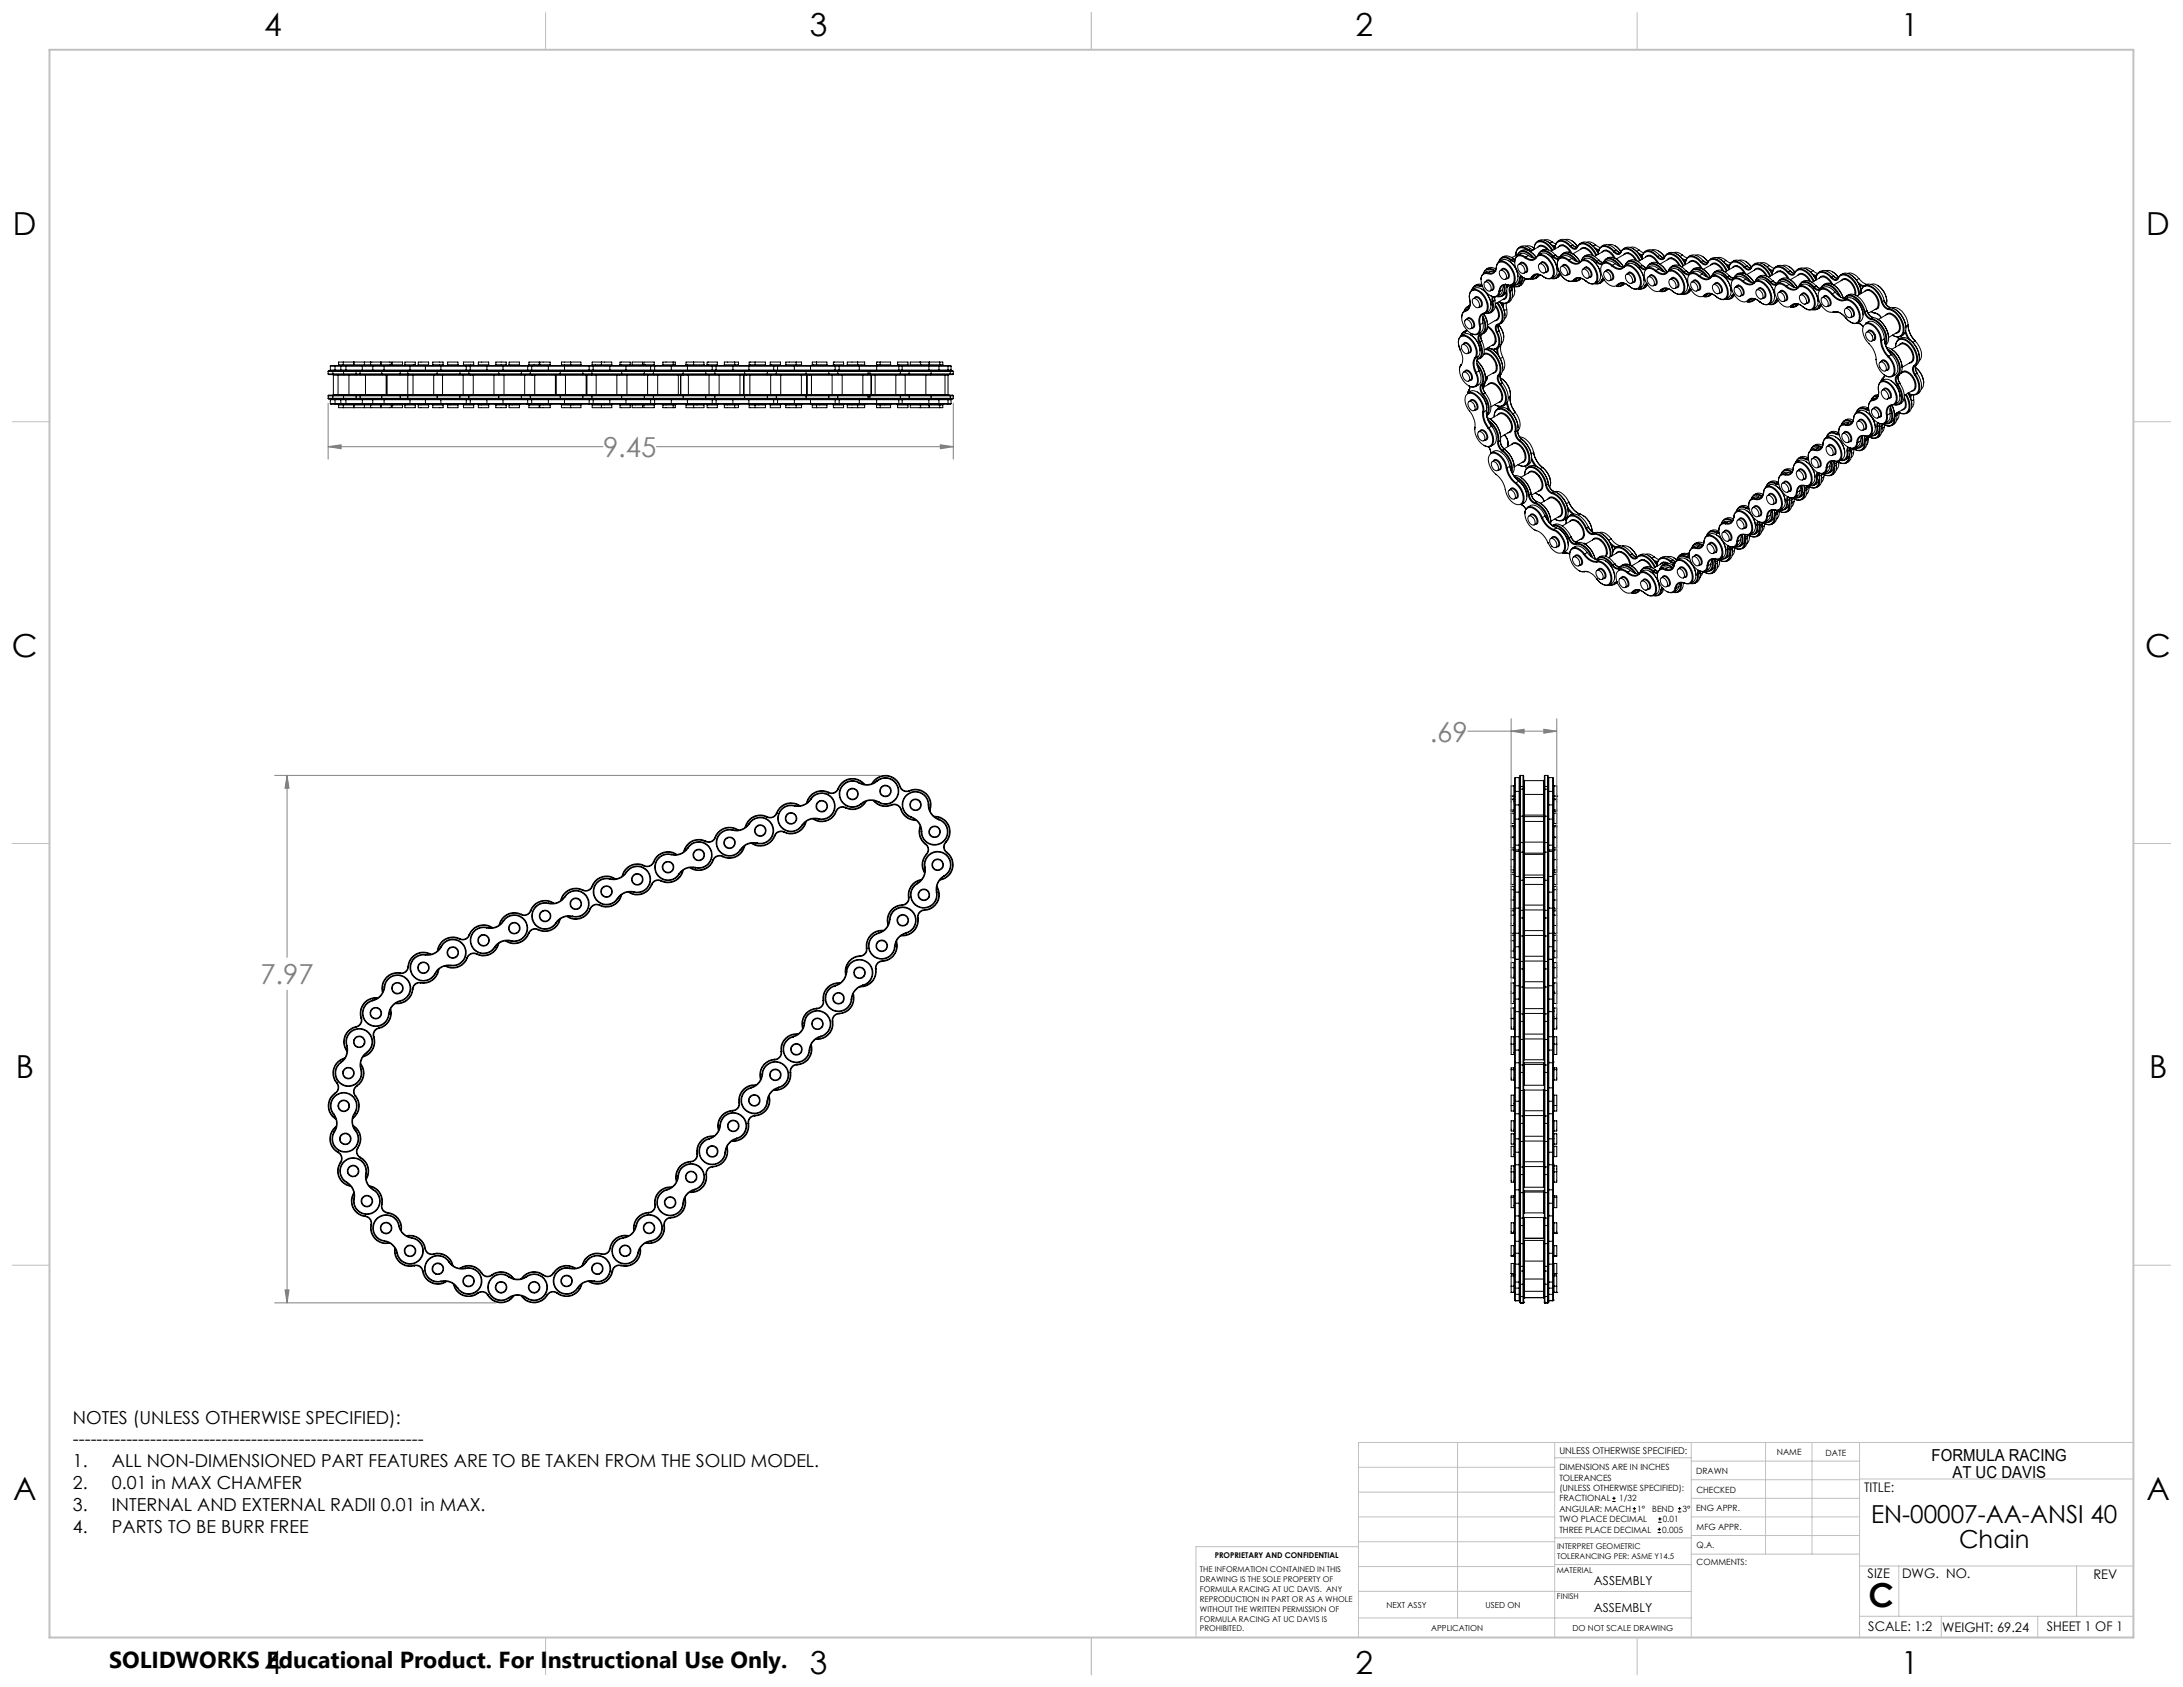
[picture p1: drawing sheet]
<svg xmlns="http://www.w3.org/2000/svg" width="559mm" height="432mm" viewBox="0 0 559 432" stroke-linecap="round" stroke-linejoin="round" font-family="sans-serif">
<defs><g id="words">
<text font-size="8.5" x="478.3" y="411.4">C</text>
<g font-size="8.1">
<text x="67.6" y="9.3">4</text>
<text x="207.3" y="9.3">3</text>
<text x="347" y="9.3">2</text>
<text x="486.7" y="9.3">1</text>
<text x="3.3" y="60.1">D</text>
<text x="549.4" y="60.1">D</text>
<text x="3" y="168">C</text>
<text x="549.1" y="168">C</text>
<text x="4" y="276">B</text>
<text x="550.1" y="276">B</text>
<text x="3.3" y="383.9">A</text>
<text x="549.4" y="383.9">A</text>
<text x="67.6" y="428.4">4</text>
<text x="207.3" y="428.4">3</text>
<text x="347" y="428.4">2</text>
<text x="486.7" y="428.4">1</text>
</g>
<g font-size="7.1" fill="#808080">
<text x="154.4" y="117">9.45</text>
<text x="366" y="189.8">.69</text>
<text x="66.6" y="251.9">7.97</text>
</g>
<g font-size="6.3">
<text x="479" y="389.9">EN-00007-AA-ANSI 40</text>
<text x="501.5" y="396.2">Chain</text>
</g>
<text font-size="5.9" x="27.9" y="427">SOLIDWORKS Educational Product. For Instructional Use Only.</text>
<g font-size="4.6">
<text x="18.6" y="364.4">NOTES (UNLESS OTHERWISE SPECIFIED):</text>
<text x="18.6" y="370">-----------------------------------------------------------</text>
<text x="18.6" y="375.5">1.</text>
<text x="28.7" y="375.5">ALL NON-DIMENSIONED PART FEATURES ARE TO BE TAKEN FROM THE SOLID MODEL.</text>
<text x="18.6" y="381.1">2.</text>
<text x="28.7" y="381.1">0.01 in MAX CHAMFER</text>
<text x="18.6" y="386.7">3.</text>
<text x="28.7" y="386.7">INTERNAL AND EXTERNAL RADII 0.01 in MAX.</text>
<text x="18.6" y="392.3">4.</text>
<text x="28.7" y="392.3">PARTS TO BE BURR FREE</text>
</g>
<g font-size="4.2">
<text x="494.5" y="374">FORMULA RACING</text>
<text x="499.8" y="378.2">AT UC DAVIS</text>
</g>
<g font-size="3.4">
<text x="477.2" y="381.9">TITLE:</text>
<text x="478.1" y="404">SIZE</text>
<text x="486.9" y="404">DWG. NO.</text>
<text x="535.9" y="404.1">REV</text>
<text x="478.2" y="417.6">SCALE: 1:2</text>
<text x="497.1" y="417.7">WEIGHT: 69.24</text>
<text x="523.9" y="417.6">SHEET 1 OF 1</text>
</g>
<g font-size="3.2">
<text x="408" y="405.7">ASSEMBLY</text>
<text x="408" y="412.5">ASSEMBLY</text>
</g>
<text font-size="2.4" x="399.2" y="372.1">UNLESS OTHERWISE SPECIFIED:</text>
<g font-size="2.2">
<text x="399.2" y="376.4">DIMENSIONS ARE IN INCHES</text>
<text x="434.2" y="377.3">DRAWN</text>
<text x="454.8" y="372.5">NAME</text>
<text x="467.3" y="372.6">DATE</text>
<text x="399.2" y="379">TOLERANCES</text>
<text x="399.2" y="381.7">(UNLESS OTHERWISE SPECIFIED):</text>
<text x="434.3" y="382.2">CHECKED</text>
<text x="399.2" y="389.6">TWO PLACE DECIMAL</text>
<text x="399.2" y="384.3">FRACTIONAL</text>
<text x="399.2" y="387">ANGULAR: MACH</text>
<text x="414.5" y="384.3">1/32</text>
<text x="419.1" y="387">1°</text>
<text x="422.9" y="387">BEND</text>
<text x="425.6" y="389.6">0.01</text>
<text x="430.6" y="387">3°</text>
<text x="434.2" y="386.9">ENG APPR.</text>
<text x="399.2" y="392.3">THREE PLACE DECIMAL</text>
<text x="425.5" y="392.3">0.005</text>
<text x="434.3" y="391.6">MFG APPR.</text>
<text x="434.3" y="396.3">Q.A.</text>
<text x="434.3" y="400.5">COMMENTS:</text>
</g>
<g font-size="2.1">
<text x="354.9" y="411.6">NEXT ASSY</text>
<text x="380.3" y="411.6">USED ON</text>
<text x="366.3" y="417.4">APPLICATION</text>
<text x="402.5" y="417.5">DO NOT SCALE DRAWING</text>
</g>
<g font-size="2">
<text x="310.9" y="398.8">PROPRIETARY AND CONFIDENTIAL</text>
<text x="398.6" y="396.5">INTERPRET GEOMETRIC</text>
<text x="398.6" y="399">TOLERANCING PER: ASME Y14.5</text>
<text x="307.2" y="402.4">THE INFORMATION CONTAINED IN THIS</text>
<text x="307.2" y="404.9">DRAWING IS THE SOLE PROPERTY OF</text>
<text x="307.2" y="407.5">FORMULA RACING AT UC DAVIS. ANY</text>
<text x="398.5" y="402.6">MATERIAL</text>
<text x="307.2" y="410">REPRODUCTION IN PART OR AS A WHOLE</text>
<text x="307.2" y="412.5">WITHOUT THE WRITTEN PERMISSION OF</text>
<text x="398.5" y="409.4">FINISH</text>
<text x="307.2" y="415">FORMULA RACING AT UC DAVIS IS</text>
<text x="307.2" y="417.6">PROHIBITED.</text>
</g>
</g></defs>
<g fill="none" stroke="#000" stroke-width=".26">
<path d="M375.1 79.7a2.13 2.13 0 0 0-.7 3.1 3.5 3.5 0 0 0 3.5 2.7 1.85 1.85 0 0 0 .8-2.4M375.2 79.5l-.1 .2M375.2 79.5a1.51 1.51 0 0 0-1 1.7M375.8 79.1l-.6 .4M375.9 79.1l-1 .5M376.2 78.6a1.41 1.41 0 0 0-1.4 1M376.2 76.6a1.66 1.66 0 0 1 .1-1.9 1.66 1.66 0 0 1 1.8-.5 4.8 4.8 0 0 1 2.6 5.5l-.8 .6M376.2 76.7a1.67 1.67 0 0 1 1.3-2.4 4.4 4.4 0 0 1 3 5.3l-.8 .6M376.2 76.6v.1M376.2 76.7a2.23 2.23 0 0 1-1.1 3M376.2 76.6a2.15 2.15 0 0 1-1 2.9M376.2 78.4a1.52 1.52 0 0 0-1.4 1.3"/>
<path d="M376.3 78.2l-.8 .4M376.8 74.2a2.15 2.15 0 0 1 3.2 .3l.6 .7a3.7 3.7 0 0 1 .5 4.5l-.8 .4a1.58 1.58 0 0 0 1.8-2.1l-.2-.8M377.1 76.4a1.52 1.52 0 0 1 1.4 2.3 1.55 1.55 0 0 1-1.4-2.3zM377.2 76.4l.4-.2a1.49 1.49 0 0 1 1.4 2.2l-.5 .3M377.4 76.3l.2-.3a1.64 1.64 0 0 1 1.6 .8 1.64 1.64 0 0 1-.1 1.8h-.4M378.8 73.3a1.48 1.48 0 0 0-2 .9M378.9 73.1l-.1 .2M378.9 73.1a1.54 1.54 0 0 0-2.2 1.1M378.9 73.1l.4-.3a1.9 1.9 0 0 0-1.8 .4M378.9 73.1h.5M379.3 74a5.2 5.2 0 0 1 2.4 4.1M379.5 73.3h-.7"/>
<path d="M380.1 72.2a1.52 1.52 0 0 1 1.4 2.2 1.54 1.54 0 0 1-1.4-2.2zM380.1 72.2l.5-.3a1.54 1.54 0 0 1 1.4 2.3l-.5 .3M380.4 72l.2-.3a1.62 1.62 0 0 1 1.6 .8 1.62 1.62 0 0 1-.1 1.8h-.4M380.9 70.1a1.43 1.43 0 0 0-1.5 .4 1.43 1.43 0 0 0-.3 1.5 4.5 4.5 0 0 0 3.4 4 1.41 1.41 0 0 0 1.2-1.5M381 69.9l-.1 .2M381 69.9a1.45 1.45 0 0 0-1.9 1.7M381.7 69.4a2.17 2.17 0 0 0-1.9 .5 1.68 1.68 0 0 1 2.9-.4M381.7 69.4l-.7 .5M382.1 76l-.2 .2v1M382.2 77.1l-.3 .1M382.2 77.1a2.15 2.15 0 0 1-1.3 3.2l-.7-.1M382.3 76l-.2 .5 .1 .6"/>
<path d="M382.6 76.8v.1M382.6 76.9a2.37 2.37 0 0 1-1.1 3.2M382.6 76v.9M382.6 76.9l-.4 .2M382.7 76v.8M382.7 78.4a2.6 2.6 0 0 1 .3 3.5l-2.2 1.3M382.8 69.3a1.79 1.79 0 0 0-3.1 .7M382.8 78l.2 .3a2.88 2.88 0 0 1 .4 3.6l-.7 .2M382.9 68.8a1.97 1.97 0 0 0-2.4 .1M383 69.4l-.6 .1-.7-.1M383 68.3a1.43 1.43 0 0 1 .8-1.4 1.43 1.43 0 0 1 1.6 .2 5 5 0 0 1 2.3 5.1 1.32 1.32 0 0 1-1.7 .8M383 68.4a1.34 1.34 0 0 1 .8-1.3 1.34 1.34 0 0 1 1.5 .2 4.1 4.1 0 0 1 1.9 5.3l-.8 .4-.6-.1"/>
<path d="M383 68.3v.1M383 68.4a1.58 1.58 0 0 1-2.1 1.7M383 68.3a1.55 1.55 0 0 1-2 1.6M383.2 77.5a4.5 4.5 0 0 1 1 4.9l-.9 .6M383.4 77.4a5 5 0 0 1 1 5.1l-.9 .6M383.7 67a2.04 2.04 0 0 1 3 .1 4.3 4.3 0 0 1 1.4 5.2l-.9 .6M383.7 74.5h.2M383.9 74.5a1.46 1.46 0 0 1-.8 1.4 1.46 1.46 0 0 1-1.6-.2M383.9 77.3a4.9 4.9 0 0 1 .9 4.9l-.8 .7M384 69.3a1.52 1.52 0 0 1 1.4 2.2 1.54 1.54 0 0 1-1.4-2.2zM384 77.4a5.5 5.5 0 0 1 1.2 3.4M384 69.2l.6-.3a1.51 1.51 0 0 1 1.3 2.3l-.5 .3"/>
<path d="M384.3 69l.2-.2a1.62 1.62 0 0 1 1.6 .8 1.62 1.62 0 0 1-.1 1.7h-.3M384.4 65.9a2.13 2.13 0 0 1 3 .3M384.6 74.1a1.78 1.78 0 0 1-1.3 1.7M384.6 74.1l-.7 .4M384.8 77.6l-.2 .8M385 73.1a1.88 1.88 0 0 1-1.8 2.8M385 77.7l-.1 1.2M385.2 72.8a2.44 2.44 0 0 1-1 3.1h-1M385.4 72.6l-.6 .7-.2 .8M385.5 74.9a1.55 1.55 0 0 1-.5 1.6l-2.2 1.3M385.6 77.6l.1 1.6M385.7 72.9a2.22 2.22 0 0 1-1.2 2.9"/>
<path d="M385.7 74.4a1.54 1.54 0 0 1-1 2.3M385.7 79.2a2.37 2.37 0 0 1-.5 2.4M385.7 72.9l.1 .8M385.7 79.2l-.6 .3M385.8 72.9l.2 .1M385.8 72.9a1.57 1.57 0 0 0-2.1 1.6M386 73a1.52 1.52 0 0 0-2.1 1.5M386.2 66.7a5.2 5.2 0 0 1 2.4 4.1M386.4 74.6a2.07 2.07 0 0 1-1.3 3l-1.3-.4M386.5 73.1l-.7 .4M386.6 74.6h-.2M386.6 74.6a2.68 2.68 0 0 1-.8 3 2.26 2.26 0 0 1-1.9-.3"/>
<path d="M386.8 66.6a1.76 1.76 0 0 0-3.1 .4M386.8 66.6l.5 .4h.4M386.8 73.4l-.2 .3v.9M386.9 66.5l-.1 .1M386.9 66.5a1.84 1.84 0 0 0-1.8-.8 1.84 1.84 0 0 0-1.5 1.3M386.9 66.5l.8 .2M386.9 73.3l-.1 .1M387 74.3a2.37 2.37 0 0 1-1.1 3.2M387 74.3l-.4 .3M387.1 74.2l-.1 .1M387.1 73.3l-.1 1M387.2 73.2l-.1 1.1"/>
<path d="M387.2 65.9h-.3M387.3 73.2a.89 .89 0 0 0-1 .4 .89 .89 0 0 0 .1 1M387.3 73.2l.1 .1M387.4 66.2l.4 .3M387.4 66.2l.4 .2M387.4 66.2l-.5 .3M387.4 73.3l-.6 .1M387.5 73.3h-.1M387.5 73.3a2.41 2.41 0 0 1-.4 2.9M387.6 73.3l.1 1.3M388.3 65.4a1.75 1.75 0 0 1 1.3-1.2 1.75 1.75 0 0 1 1.8 .5l1.3 1.3M388.4 65.4l.2-.4a1.71 1.71 0 0 1 2.6-.1l1.1 1.1"/>
<path d="M388.4 65.4a1.95 1.95 0 0 1 2.8 0M388.4 65.1l-1.4 .9M388.7 67.7a1.52 1.52 0 0 1 1.4 2.2 1.52 1.52 0 0 1-1.4-2.2zM388.8 67.7l.5-.3a1.49 1.49 0 0 1 1.3 2.2l-.5 .4M388.8 63.4a2.22 2.22 0 0 1 3 .2M389 71.2h.2M389 71.2a1.52 1.52 0 0 1-1.9 1.7M389 67.5l.3-.3a1.77 1.77 0 0 1 1.6 2.4l-.6 .2M389.1 64.3a2.37 2.37 0 0 1 3.4 .7l.7 .9M389.2 71.2a1.63 1.63 0 0 1-2.1 1.8M389.2 71.2l.5-.3a2.04 2.04 0 0 1-1.3 1.9M389.3 70.5l-.3 .7"/>
<path d="M389.4 70.7l-.2 .5M389.5 71.9l-.1 .2a1.51 1.51 0 0 1-2.1 1.1M389.7 70.8a1.82 1.82 0 0 1-.3 2 1.82 1.82 0 0 1-1.9 .5M390.2 71.2a1.97 1.97 0 0 1-1.3 2M390.4 66a1.46 1.46 0 0 0-1.8-.5 1.46 1.46 0 0 0-.9 1.6 4.6 4.6 0 0 0 3.2 4.3l.9-.2 .3-.4M390.5 71.4l-.4 .5M390.5 65.8l-.1 .2M390.5 65.8a1.55 1.55 0 0 0-1.9-.5 1.55 1.55 0 0 0-.9 1.7M390.6 63a2.05 2.05 0 0 1 2.1 .5M391.2 64.1a2.04 2.04 0 0 0-2.7-.2l-.3 .4-.2 1.1M391.2 64.1h.1M391.2 65.4l.8 .5 1.1 .1"/>
<path d="M391.2 65.4l-.7 .4M391.3 63.9l-.1 .2M391.3 63.9a2.23 2.23 0 0 0-2.8-.3l-.5 1.7M391.3 63.9l.8 .3M391.6 64.3l1.6 1.6M391.8 63.6l.7 .4M391.8 63.6l-.5 .3M392.1 70.8l.2 .1M392.3 63.3l.4 .2M392.3 70.9a1.43 1.43 0 0 1-2.2 .2M392.6 63.5l-.1 .4M392.6 63.5a1.94 1.94 0 0 1 1.9-1.9 4.5 4.5 0 0 1 3 2.5"/>
<path d="M392.6 63.5l.1 .1M392.7 63.6a1.67 1.67 0 0 1 1-1.7 1.67 1.67 0 0 1 2 .5l1.6 1.8M392.7 63.6v.3M393 70.5l-.7 .4M393.2 70.2l-.2 .3M393.3 66a1.46 1.46 0 0 1 2.3-.1 4.3 4.3 0 0 1 1.8 4.9 1.51 1.51 0 0 1-2.4 0M393.3 66a1.83 1.83 0 0 1-2.9 0M393.3 65.8a1.56 1.56 0 0 1 2.4-.1 4.6 4.6 0 0 1 1.9 5.1 1.57 1.57 0 0 1-2.5 0M393.3 65.8v.2M393.3 65.8a1.75 1.75 0 0 1-2.8 0M393.5 61.8a2.44 2.44 0 0 1 3.4 .6l1 1.4M393.6 70.2l-.1 .3a1.36 1.36 0 0 1-1.6 .8l1.1-.8"/>
<path d="M393.6 63.3a1.43 1.43 0 0 1 2.4 .2l.5 .5M393.7 65.3a1.67 1.67 0 0 1 2.8-.8l1.2 1M393.8 70.2a1.56 1.56 0 0 1-2 1.2M394 67.6a1.55 1.55 0 0 1 1.5 2.2 1.52 1.52 0 0 1-1.5-2.2zM394.1 67.6l.5-.3a1.54 1.54 0 0 1 1.3 2.3l-.5 .3M394.2 70.3l-1.1 1M394.3 67.4l.2-.3a1.69 1.69 0 0 1 1.9 2l-.2 .4-.5 .2M394.4 64.3a2.26 2.26 0 0 1 3.1 .4l.6 .6M395 70.8h.1M395 70.8a1.84 1.84 0 0 0-2.9 0M395.1 70.8a1.79 1.79 0 0 0-2.8 .1M395.3 61.5a1.89 1.89 0 0 1 2 .4"/>
<path d="M396 61.8a5 5 0 0 1 2 2M396.1 63.9a2.05 2.05 0 0 0-2.2-.8l-2.2 1.3M396.2 65.1a5 5 0 0 1 2.4 4.1M397.1 64.3l2.2-1.3a2.44 2.44 0 0 1 2.7 1.7M397.2 62.7l.9 .2M397.3 61.9l1 .5M397.3 61.9l-.6 .3M397.5 65.7a2.49 2.49 0 0 0-3.3-1l-.4 .6a2.15 2.15 0 0 1 3.3 .5 4.7 4.7 0 0 1 1.2 4.6l-1.1 .8M397.5 63.1h.5M397.5 65.7l.8 .6 .6 .1M397.7 65.5l-.2 .2M397.7 65.5l.7 .6h.7"/>
<path d="M398.1 65.3l1.2 .6M398.1 65.3l.5 .4 .6 .2M398.1 65.3l-.4 .2M398.9 70.3l.2 .1M398.9 61.7a2.19 2.19 0 0 1 3.1 .4l.6 .6M398.9 70.3a1.46 1.46 0 0 1-1.7 1M398.9 63.2a1.2 1.2 0 0 1 1.9-.2l1 .9 .5 .9M399.1 70.4a1.49 1.49 0 0 1-2 .9M399.3 65.8l-.3 .3M399.3 65.9v.1a2.09 2.09 0 0 1 3 .1M399.3 65.9a1.61 1.61 0 0 1 2.5-.9l1.2 1 .8 1M399.3 65.9a1.52 1.52 0 0 1 2.4-.7l1.8 1.7"/>
<path d="M399.3 69.9l-.4 .4M399.3 70l-.2 .4M399.5 68.4l.2-.2a1.5 1.5 0 0 1 1.2 2.3 1.61 1.61 0 0 1-1.4-2.1zM399.5 70.2l-.4 .2M399.5 70.2l-.3 .4-.8 .6M399.6 68.2l.5-.3a1.47 1.47 0 0 1 1.4 .8 1.47 1.47 0 0 1 0 1.5l-.5 .3M399.9 68.1l.3-.4a1.83 1.83 0 0 1 1.6 2.5l-.6 .1M400 64.9a2.09 2.09 0 0 1 2.9 .3l1.5 1.8M400.6 61.3a2.84 2.84 0 0 1 3.2 1.8M401.4 64.6a4.5 4.5 0 0 1 3.1 2.4l-1.3-.3-.9-.6M401.5 66.7a1.62 1.62 0 0 0-2.8 .1 4.6 4.6 0 0 0 2.8 5.1h1l.4-.4M401.5 66.7a2.07 2.07 0 0 0 3 .4"/>
<path d="M401.6 66.6a1.97 1.97 0 0 0 3 .3M401.6 66.6l-.1 .1M401.6 66.6a1.96 1.96 0 0 0-2.6-.4 4.4 4.4 0 0 0 2.1 5.6 1.47 1.47 0 0 0 2-.2M402 63.1a1.01 1.01 0 0 0 .8 .7 1.01 1.01 0 0 0 1-.4M402 63.1a3.1 3.1 0 0 0-3-1.3l-.4 .3a1.91 1.91 0 0 0-.6 1.6M402.1 63a.92 .92 0 0 0 1.6 .3M402.1 63l-.1 .1M402.1 63a2.64 2.64 0 0 0-3.5-1.1l-.5 1-.1 .7M402.3 61.6l1.5 1.4M402.3 66.1l-.7 .5M402.6 62.7v.1M402.6 62.7l.7 .6h.4"/>
<path d="M402.6 62.7l-.5 .3M402.6 65l2.2-1.3a2.47 2.47 0 0 1 2.8 1.6M402.7 62.7l1 .6M402.9 71.5a2.07 2.07 0 0 1 3 .4M402.9 71.5l.2 .1M403.1 71.6a1.97 1.97 0 0 1 2.9 .4M403.8 63.4h-.1a1.49 1.49 0 0 1 2.5-.9 5.6 5.6 0 0 1 2.5 2.8M403.8 63.4a1.51 1.51 0 0 1 2.3-.7 5.3 5.3 0 0 1 2.4 2.7M403.8 71.2l-1 .7M403.8 71.2l-.7 .4M403.8 71.2h.1M404.4 71.1l-.1 .1a1.39 1.39 0 0 1-1.6 .7"/>
<path d="M404.4 62.4l.5-.3a2.59 2.59 0 0 1 3.1 1.1l1.2 1.8a1.75 1.75 0 0 1 .8-1.9 1.75 1.75 0 0 1 2 .2l1.2 1M404.5 63.9a1.2 1.2 0 0 1 1.9-.3l1 1 .5 .9M404.5 67.1a1.65 1.65 0 0 1 2.5 .2 4.1 4.1 0 0 1 1.4 5 1.72 1.72 0 0 1-2.5-.4M404.6 66.9a1.64 1.64 0 0 1 2.5 .3 4.2 4.2 0 0 1 1.5 5.1 1.68 1.68 0 0 1-2.6-.3M404.6 66.9l-.1 .2M404.6 71.2a1.48 1.48 0 0 1-1.9 .8M404.8 71.3l-.8 .6M404.9 66.6a2.22 2.22 0 0 1 3.5 .7 4 4 0 0 1 .9 4.6l-1 .7a1.38 1.38 0 0 0 1.7-1M405.2 68.9a1.54 1.54 0 0 1 1.3 2.3 1.57 1.57 0 0 1-1.3-2.3zM405.2 68.9l.5-.3a1.55 1.55 0 0 1 1.3 2.3l-.5 .3M405.5 68.7l.3-.3a1.79 1.79 0 0 1 1.5 2.5l-.5 .1M405.6 65.6a2.28 2.28 0 0 1 3.1 .4l.6 .6"/>
<path d="M405.9 71.9l.1 .1M406.2 62a2.19 2.19 0 0 1 2.2 .7M406.9 62.3a5.3 5.3 0 0 1 2.3 2.6M407.4 66.4a5 5 0 0 1 2.3 4.1M408.2 65.6l2.2-1.3a2.45 2.45 0 0 1 2.7 1.7M408.3 63.5l1 .4M408.4 62.7l1.2 .7M408.4 62.7l-.6 .3M408.6 63.9l.7 .2M408.7 67l.7 .6 .7 .1M408.8 66.9a.92 .92 0 0 0 1.6 .2M408.8 66.9a2.64 2.64 0 0 0-3.5-1.1l-.5 .9 .2-.3a1.65 1.65 0 0 1 2.5-.4l1.2 1"/>
<path d="M408.8 66.9l-.1 .1M409.3 66.6h.1M409.3 66.6l.5 .4 .6 .2M409.3 66.6l-.5 .3M409.4 66.6l1 .6M410 71.6l.2 .1M410 63a2.26 2.26 0 0 1 3.1 .4l.6 .7M410.1 64.6a1.2 1.2 0 0 1 1.8-.3l1.1 1 .5 .8M410.2 71.7a1.49 1.49 0 0 1-2 .9M410.4 71.2l-.4 .4M410.5 67.2h-.1a1.63 1.63 0 0 1 2.5-.8 4.8 4.8 0 0 1 2 1.9M410.5 67.2a1.51 1.51 0 0 1 2.3-.6l1.2 .9 .6 .7"/>
<path d="M410.5 67.2l-.1 .1M410.5 71.4l-.3 .3M410.6 71.5l-.4 .2M410.6 71.5l-1.1 1M410.8 69.5a1.5 1.5 0 0 1 1.3 2.3 1.53 1.53 0 0 1-1.3-2.3zM410.8 69.5l.5-.2a1.5 1.5 0 0 1 1.3 2.2l-.5 .3M411.1 69.4l.2-.4a1.79 1.79 0 0 1 1.6 2.5l-.5 .2M411.8 62.7a2.99 2.99 0 0 1 3.1 1.7M412.5 65.9a4.1 4.1 0 0 1 3.1 2.4 4.3 4.3 0 0 0-3.5-2.5l-1 .5M412.6 68.1a1.53 1.53 0 0 0-1.7-.7 1.53 1.53 0 0 0-1.1 1.3 4.5 4.5 0 0 0 3.4 4.6l.8-.4M412.6 68.1a2.14 2.14 0 0 0 3.1 .3M412.8 67.9a2.05 2.05 0 0 0 2.9 .4"/>
<path d="M412.8 67.9l-.2 .2M413.1 64.5a1.01 1.01 0 0 0 .8 .7 1.01 1.01 0 0 0 1-.5M413.1 64.5a2.49 2.49 0 0 0-3.4-1.1 2.01 2.01 0 0 0-.5 1.7M413.2 64.3a.91 .91 0 0 0 1.6 .3M413.2 64.3l-.1 .2M413.5 62.9l1.4 1.5M413.5 67.5l1.2 .7 .9 .1M413.5 67.5a1.98 1.98 0 0 0-3-.2 1.81 1.81 0 0 1 2.3 .6M413.5 67.5l-.7 .4M413.7 64.1l1.1 .5-.6-.1zM413.7 64.1l-.5 .2M413.7 66.3l2.3-1.3a2.32 2.32 0 0 1 2.7 1.6"/>
<path d="M414 72.9a2.14 2.14 0 0 1 3.1 .3M414 72.9l.2 .1M414.2 73a1.98 1.98 0 0 1 2.9 .3M414.2 73l-.3 .2M414.9 64.7l-.1-.1a1.63 1.63 0 0 1 2.5-.8 6.2 6.2 0 0 1 2.6 2.8M414.9 64.7a1.57 1.57 0 0 1 2.3-.7 5.7 5.7 0 0 1 2.5 2.7M414.9 72.5l-1 .7M414.9 72.5l-.7 .5M415 72.5h-.1M415.5 72.5a1.35 1.35 0 0 1-1.7 .7M415.5 63.7a2.09 2.09 0 0 1 2.9 .2l1.2 1.3 .7 1.1M415.6 65.2a1.21 1.21 0 0 1 1.9-.2l1 .9 .5 .9"/>
<path d="M415.7 68.3a1.67 1.67 0 0 1 2.6 .2 5 5 0 0 1 1.7 4.7 1.68 1.68 0 0 1-2.9 .1M415.7 68.4a1.61 1.61 0 0 1 2.4 .3 4.1 4.1 0 0 1 1.4 4.9 1.65 1.65 0 0 1-2.4-.4M415.7 68.3v.1M415.7 72.5a1.48 1.48 0 0 1-1.9 .8M415.9 68a1.67 1.67 0 0 1 2.8-.9l1.2 1.1M416 72.6l-.9 .6M416 68l.1-.3a1.54 1.54 0 0 1 2.5-.4l1.2 1.1M416 67.9a1.99 1.99 0 0 1 3 .2 5 5 0 0 1 1.7 4.7l-.3 .5-.9 .6M416.1 70.4l.2-.2a1.53 1.53 0 0 1 1.4 2.3 1.57 1.57 0 0 1-1.6-2.1zM416.3 70.2l.5-.3a1.53 1.53 0 0 1 1.3 2.3l-.4 .3M416.6 70.1l.1-.2a1.23 1.23 0 0 1 1.8 1.1 .91 .91 0 0 1-.3 1.4h-.3M416.7 66.9a2.23 2.23 0 0 1 3.1 .4l.6 .6"/>
<path d="M417.1 73.2v.1M417.3 63.3a2.03 2.03 0 0 1 2.3 .7M418 63.7a5.3 5.3 0 0 1 2.3 2.5M418.5 67.8a5 5 0 0 1 2.4 4.1M419.3 67l2.2-1.3a2.44 2.44 0 0 1 2.8 1.6M419.4 64.8l1 .4M419.6 64l1.1 .7M419.6 64l-.6 .3M419.7 65.3l.7 .1M419.8 68.4l.8 .6h.6M419.9 68.2l-.1 .2M419.9 68.2l.8 .6h.6"/>
<path d="M420.4 67.9l.1 .1M420.4 67.9l.5 .5 .6 .1M420.4 67.9l-.5 .3M420.5 67.9l.6 .5 .4 .1M421.1 73h.2M421.1 64.3a2.28 2.28 0 0 1 3.1 .5l.7 .6M421.1 73a1.37 1.37 0 0 1-1.7 .9M421.2 65.9a1.43 1.43 0 0 1 2.4 .1l1 1.5M421.3 73a1.49 1.49 0 0 1-2 .9M421.3 73l.4-.2-.2 .5-.8 .5M421.5 68.4l-.2 .3M421.6 68.6a2.02 2.02 0 0 1 2.3 .6"/>
<path d="M421.6 68.6a2.06 2.06 0 0 1 3 .2M421.6 68.6l-.1-.1a1.54 1.54 0 0 1 2.5-.8l1.3 1 .8 .9M421.6 68.6a1.72 1.72 0 0 1 2.9-.3l1.2 1.2M421.6 72.5l-.5 .5M421.6 68.6v.1M421.6 72.7l-.3 .3M421.9 70.9l.5-.3a1.49 1.49 0 0 1 1.4 .7 1.49 1.49 0 0 1-.1 1.6l-.5 .3M421.9 70.9a1.5 1.5 0 0 1 1.3 2.3 1.5 1.5 0 0 1-1.3-2.3zM422.2 70.7l.3-.4a1.84 1.84 0 0 1 1.5 2.6l-.5 .1M422.2 67.6l.5-.3a2.57 2.57 0 0 1 3.1 1.1l.9 1.3M422.9 64a2.96 2.96 0 0 1 3.1 1.8M423.8 69.4a1.53 1.53 0 0 0-1.7-.7 1.53 1.53 0 0 0-1.2 1.3 4.5 4.5 0 0 0 3.4 4.6l.8-.4"/>
<path d="M423.8 69.4a2.1 2.1 0 0 0 3 .4M423.9 69.2a1.97 1.97 0 0 0 2.9 .4M423.9 69.2l-.1 .2M424.2 65.8a1.03 1.03 0 0 0 1.8 .2M424.2 65.8a3.1 3.1 0 0 0-2.9-1.3 1.8 1.8 0 0 0-1 1.9M424.4 65.7a.92 .92 0 0 0 1.6 .2M424.4 65.7l-.2 .1M424.4 65.7a3.2 3.2 0 0 0-3.1-1.4 1.86 1.86 0 0 0-1 2M424.6 64.2l1.5 1.5M424.6 68.8l-.7 .4M424.7 67.6a5.4 5.4 0 0 1 2.1 2h-1l-1.2-.8M424.9 65.4l.7 .5 .4 .1-.4-.1-.7-.5"/>
<path d="M424.9 65.4h.1M424.9 65.4l-.5 .3M424.9 67.6l2.2-1.3a2.45 2.45 0 0 1 2.7 1.7M425.1 74.2a2.02 2.02 0 0 1 3.1 .4M425.1 74.2l.2 .1M425.3 74.3a2.05 2.05 0 0 1 3 .3M426 66a1.49 1.49 0 0 1 2.5-.9 5.5 5.5 0 0 1 2.5 2.9M426 66a1.5 1.5 0 0 1 2.3-.7 5.3 5.3 0 0 1 2.5 2.8M426 73.9l-1 .7 .3-.3M426 73.9l-.7 .4M426.1 73.8l-.1 .1M426.6 73.8a1.39 1.39 0 0 1-1.6 .8"/>
<path d="M426.7 65l.4-.2a2.59 2.59 0 0 1 3.1 1l1.2 1.8M426.8 66.5a1.2 1.2 0 0 1 1.8-.2l1 1 .6 .8M426.8 69.8a1.62 1.62 0 0 1 2.4 .2 4 4 0 0 1 1.4 4.9 1.72 1.72 0 0 1-2.4-.3M426.8 69.6a2.08 2.08 0 0 1 3.1 .8 4 4 0 0 1 .9 4.6 1.73 1.73 0 0 1-2.5-.4M426.8 69.6v.2M426.8 73.8a1.48 1.48 0 0 1-1.9 .8M427.1 73.9l-.9 .6M427.1 69.3a2 2 0 0 1 3 .1 4.2 4.2 0 0 1 1.5 5.2l-1 .6M427.5 71.5a1.5 1.5 0 0 1 1.3 2.3 1.53 1.53 0 0 1-1.3-2.3zM427.5 71.5l.5-.2a1.52 1.52 0 0 1 1.3 2.2l-.5 .3M427.7 71.4l.3-.4a1.81 1.81 0 0 1 1.6 2.6l-.6 .1M427.8 68.3a2.22 2.22 0 0 1 3.1 .4l.7 .6"/>
<path d="M428.2 74.6h.1M428.4 64.7a2.19 2.19 0 0 1 2.3 .6M429.2 65a5.8 5.8 0 0 1 2.2 2.5M429.6 69.1a5.2 5.2 0 0 1 2.4 4.1M430.4 68.3l2.3-1.3a2.45 2.45 0 0 1 2.7 1.7M430.5 66.1l1.1 .4M430.7 65.3l1.1 .7M430.7 65.3l-.6 .4M430.8 66.6l.8 .2M430.9 69.7l.8 .6h.6M431.1 69.5a.92 .92 0 0 0 1.6 .3M431.1 69.5a3.4 3.4 0 0 0-3.1-1.3l-.4 .2-.5 .9 .1-.2a1.62 1.62 0 0 1 2.5-.4l1.2 1"/>
<path d="M431.1 69.5l-.2 .2M431.6 69.3h.1M431.6 69.3l-.5 .2M431.6 69.3l.7 .5 .3 .1-.3-.1-.7-.5M432.2 74.3l.3 .1M432.2 65.7a2.23 2.23 0 0 1 3.2 .4l.6 .6M432.2 74.3a1.42 1.42 0 0 1-1.6 .9M432.3 67.2a1.2 1.2 0 0 1 1.9-.2l1 .9 .5 .9M432.5 74.4a1.49 1.49 0 0 1-2 .9M432.7 73.9l-.5 .4M432.7 70a1.81 1.81 0 0 1 2.3 .6M432.7 70a2.05 2.05 0 0 1 3 .1"/>
<path d="M432.7 69.9a1.48 1.48 0 0 1 2.5-.9 4.8 4.8 0 0 1 2 1.9M432.7 69.9a1.5 1.5 0 0 1 2.3-.7l1.3 .9 .5 .7M432.7 69.9v.1M432.8 74l-.3 .4M432.9 74.1l-.4 .3M432.9 74.2l-1.1 1M433 72.2a1.54 1.54 0 0 1 1.3 2.3 1.57 1.57 0 0 1-1.3-2.3zM433 72.2l.5-.3a1.47 1.47 0 0 1 1.3 2.3l-.5 .3M433.3 72l.3-.3a1.79 1.79 0 0 1 1.6 2.5l-.6 .1M434 65.3a2.99 2.99 0 0 1 3.2 1.8M434.8 68.5a4.2 4.2 0 0 1 3 2.5 4.2 4.2 0 0 0-3.4-2.5l-1 .4M434.9 70.7a1.59 1.59 0 0 0-2.7 .1 4.4 4.4 0 0 0 3.2 5.2l.8-.5"/>
<path d="M434.9 70.7a2.06 2.06 0 0 0 3 .4M435 70.6a2.05 2.05 0 0 0 2.9 .3M435 70.6l-.1 .1M435.3 67.1a1.01 1.01 0 0 0 .9 .7 1.01 1.01 0 0 0 .9-.5M435.3 67.1a2.49 2.49 0 0 0-3.3-1l-.6 1v.6M435.5 67l1 .6 .6-.4M435.5 67l-.2 .1M435.5 67a2.64 2.64 0 0 0-3.5-1.1l-.3 .4-.3 1.3M435.7 70.1l.9 .6 1.3 .2M435.7 65.6l1.5 1.4M435.7 70.1l-.7 .5M436 66.7h.1"/>
<path d="M436 66.7l.5 .4 .6 .2M436 66.7l-.5 .3M436 68.9l2.3-1.2a2.41 2.41 0 0 1 2.6 1.6M436 66.7l1.1 .6M436.2 75.5a2.11 2.11 0 0 1 3.1 .4M436.2 75.5l.3 .1M436.5 75.6a1.98 1.98 0 0 1 2.9 .4M436.5 75.6l-.4 .3M437.1 67.3v-.1a1.8 1.8 0 0 1 3.1-.3l1.2 1.2 .7 1.2M437.1 67.3a1.57 1.57 0 0 1 2.4-.7 6.1 6.1 0 0 1 2.4 2.8M437.2 75.2l-1.1 .7M437.2 75.2l-.7 .4"/>
<path d="M437.2 75.1v.1M437.7 75.1v.1a1.4 1.4 0 0 1-1.6 .7M437.8 66.4l.5-.3a2.57 2.57 0 0 1 3 1l1.3 1.9a1.73 1.73 0 0 1 .7-1.9 1.73 1.73 0 0 1 2.1 .1l1.3 1.1M437.9 67.9a1.4 1.4 0 0 1 2.4 .2l1 1.4M437.9 70.9a1.67 1.67 0 0 1 2.6 .3 5 5 0 0 1 1.8 4.7 1.45 1.45 0 0 1-2.3 .5l-.6-.4M437.9 71.1l.4-.3a2.26 2.26 0 0 1 2.6 1.1 3.6 3.6 0 0 1 .9 4.3 1.67 1.67 0 0 1-2.5-.3M437.9 70.9v.2M438 75.2a1.43 1.43 0 0 1-1.9 .7M438.2 70.7a1.67 1.67 0 0 1 2.8-.9l1.2 1.1M438.2 75.2l-.8 .6M438.3 70.6a1.59 1.59 0 0 1 2.5-.6l1.2 1M438.3 70.6a2.02 2.02 0 0 1 2.9 .1 5 5 0 0 1 1.8 4.8l-.3 .4-1 .7a1.38 1.38 0 0 0 1.7-1"/>
<path d="M438.6 72.8a1.55 1.55 0 0 1 1.3 2.3 1.5 1.5 0 0 1-1.3-2.3zM438.6 72.8l.5-.2a1.53 1.53 0 0 1 1.3 2.3l-.5 .2M438.9 72.7l.3-.3a1.79 1.79 0 0 1 1.5 2.5l-.5 .1M438.9 69.6a2.23 2.23 0 0 1 3.2 .4l.6 .6M439.3 75.9l.1 .1M439.6 66a1.86 1.86 0 0 1 2.2 .6M440.3 66.3a5.6 5.6 0 0 1 2.3 2.6M440.8 70.4a5 5 0 0 1 2.3 4.1M441.6 69.6l2.2-1.3a2.32 2.32 0 0 1 2.7 1.7M441.6 67.5l1.1 .4M441.8 66.6l1.2 .7M441.8 66.6l-.6 .4"/>
<path d="M442 67.9l.7 .2M442 71l.8 .6h.6M442.2 70.9l-.2 .1M442.2 70.9l.7 .5h.7M442.7 70.6h.1M442.7 70.6l.7 .6h.4M442.7 70.6l-.5 .3M442.7 70.6l1.1 .6M443.4 75.6l.2 .1M443.4 67a2.22 2.22 0 0 1 3.1 .4l.6 .7M443.4 68.5a1.2 1.2 0 0 1 1.9-.2l1 1 .6 .8M443.6 75.7a1.49 1.49 0 0 1-2 .9"/>
<path d="M443.8 71.1l-.3 .3M443.8 71.3a1.99 1.99 0 0 1 2.4 .6M443.8 71.3a2.06 2.06 0 0 1 3.1 .2M443.8 71.2a1.6 1.6 0 0 1 2.5-.9l1.3 1 .7 1M443.8 71.2a1.54 1.54 0 0 1 2.4-.6l1.8 1.6M443.8 75.2l-.4 .4M443.8 71.2v.1M443.9 75.4l-.3 .3M444 75.5l-.4 .2M444 75.5l-.2 .4-.9 .6M444.1 73.5l.5-.3a1.51 1.51 0 0 1 1.4 2.3l-.5 .3M444.2 73.5a1.53 1.53 0 0 1 1.3 2.3 1.5 1.5 0 0 1-1.3-2.3z"/>
<path d="M444.4 73.4l.3-.4a1.8 1.8 0 0 1 1.6 2.5l-.6 .2M444.5 70.2l.5-.2a2.57 2.57 0 0 1 3 1l1 1.3M445.1 66.6a2.96 2.96 0 0 1 3.2 1.8M445.9 69.9a4.3 4.3 0 0 1 3.1 2.4M446 72.1a1.53 1.53 0 0 0-1.6-.8 1.53 1.53 0 0 0-1.2 1.4 4.4 4.4 0 0 0 3.4 4.6l.8-.4M446 72.1a2.09 2.09 0 0 0 3.1 .3M446.2 71.9a2 2 0 0 0 2.9 .3M446.2 71.9l-.2 .2M446.5 68.5a1.01 1.01 0 0 0 .8 .6 1.01 1.01 0 0 0 1-.4M446.5 68.5a2.5 2.5 0 0 0-3.4-1.1 1.73 1.73 0 0 0-.5 1.6M446.7 68.3a.92 .92 0 0 0 1.5 .2M446.7 68.3l-.2 .2"/>
<path d="M446.8 66.9l.6 .4 .9 1.1M446.9 71.5l1.2 .7 .9 .1M446.9 71.5l-.7 .4M447.1 68.1h.1M447.1 68.1l.5 .4 .6 .2M447.1 68.1l-.4 .2M447.1 70.3l2.3-1.3a2.36 2.36 0 0 1 2.7 1.6M447.2 68l.6 .5 .4 .1M447.4 76.9a2.09 2.09 0 0 1 3 .3M447.4 76.9h.2M447.6 76.9a1.97 1.97 0 0 1 2.9 .4M447.6 76.9l-.3 .3"/>
<path d="M448.3 68.7l-.1-.1a1.62 1.62 0 0 1 2.5-.8 5.9 5.9 0 0 1 2.5 2.8M448.3 68.7a1.54 1.54 0 0 1 2.3-.7 5.3 5.3 0 0 1 2.4 2.7M448.3 76.5l-1 .7M448.3 76.5l-.7 .4M448.3 76.5h.1M448.9 76.4l-.1 .1a1.39 1.39 0 0 1-1.5 .7M448.9 67.7a2.09 2.09 0 0 1 2.9 .2l1.2 1.3 .7 1.1a1.75 1.75 0 0 1 .8-1.9 1.75 1.75 0 0 1 2 .1l1.3 1.1M449 69.2a1.43 1.43 0 0 1 2.4 .2l1 1.4M449.1 72.4a1.62 1.62 0 0 1 2.4 .3 4.1 4.1 0 0 1 1.4 4.9 1.64 1.64 0 0 1-2.5-.4M449.1 72.2a2.08 2.08 0 0 1 3.1 .8 4 4 0 0 1 .9 4.6 1.75 1.75 0 0 1-2.6-.3M449.1 72.2v.2M449.1 76.5a1.48 1.48 0 0 1-1.9 .8"/>
<path d="M449.3 76.6l-.8 .6M449.3 72a1.64 1.64 0 0 1 2.8-.9l1.3 1.1M449.4 72l.1-.3a1.59 1.59 0 0 1 2.5-.4l1.2 1.1M449.4 71.9a2 2 0 0 1 2.9 .2 4.2 4.2 0 0 1 1.5 5.1l-1 .7a1.38 1.38 0 0 0 1.7-.9M449.7 74.2a1.5 1.5 0 0 1 1.3 2.3 1.53 1.53 0 0 1-1.3-2.3zM449.7 74.2l.5-.3a1.53 1.53 0 0 1 1.4 2.3l-.5 .3M450 74l.3-.3a1.81 1.81 0 0 1 1.5 2.5l-.5 .1M450.1 70.9a2.22 2.22 0 0 1 3.1 .4l.6 .6M450.4 77.2l.1 .1M450.7 67.3a2.12 2.12 0 0 1 2.2 .7M451.4 67.7a5.3 5.3 0 0 1 2.3 2.5M451.9 71.8a5 5 0 0 1 2.3 4"/>
<path d="M452.7 70.9l2.2-1.3a2.43 2.43 0 0 1 2.8 1.7M452.8 68.8l1 .4M452.9 68l1.2 .7M452.9 68l-.6 .3M453.1 69.3l.7 .1M453.2 72.4l.8 .6h.6M453.4 72.2a.92 .92 0 0 0 1.5 .2M453.4 72.2l-.2 .2M453.8 71.9h.1M453.8 71.9l-.4 .3M453.9 71.9l.6 .5 .4 .1-.6-.1-.5-.5M454.5 77h.2"/>
<path d="M454.5 68.3a2.33 2.33 0 0 1 3.1 .5l.6 .6M454.6 69.9a1.43 1.43 0 0 1 2.4 .1l1 1.4M454.7 77a1.49 1.49 0 0 1-1.9 .9M454.9 76.5l-.4 .5M455 72.6a1.98 1.98 0 0 1 2.3 .6M455 72.6a2.02 2.02 0 0 1 3 .2M455 72.6l-.1-.1a1.6 1.6 0 0 1 2.5-.9l1.3 1 .8 1M455 72.6a1.54 1.54 0 0 1 2.3-.7l1.2 .9 .6 .7M455 72.6h-.1M455 76.7l-.3 .3M455.1 75.1l.2-.2a1.5 1.5 0 0 1 1.3 2.3 1.61 1.61 0 0 1-1.5-2.1zM455.1 76.8l-.4 .2"/>
<path d="M455.2 76.8l-.3 .5-.8 .5M455.3 74.9l.5-.3a1.5 1.5 0 0 1 1.3 2.3l-.5 .3M455.6 74.7l.3-.4a1.81 1.81 0 0 1 1.5 2.6l-.5 .1M456.3 68a2.96 2.96 0 0 1 3.2 1.7M457.1 73.4a1.57 1.57 0 0 0-2.7 .1 4.5 4.5 0 0 0 2.8 5.1l1-.1 .3-.3M457.1 73.4a2.11 2.11 0 0 0 3.1 .4M457.3 73.2a1.97 1.97 0 0 0 2.9 .4M457.3 73.2l-.2 .2M457.6 69.8a1.01 1.01 0 0 0 .8 .6 1.01 1.01 0 0 0 1-.4M457.6 69.8a2.49 2.49 0 0 0-3.4-1.1l-.5 1v.7M457.8 69.6a.91 .91 0 0 0 1.6 .3M457.8 69.6l-.2 .2"/>
<path d="M458 68.2l1.5 1.5M458 72.8l1.2 .8h1M458 72.8l-.7 .4M458.2 71.5a4.7 4.7 0 0 1 1.9 2.1 4.2 4.2 0 0 0-3.5-2.5l-1 .5M458.2 69.4l1.2 .6M458.2 69.4l1.1 .6M458.2 69.4l-.4 .2M458.3 71.6l2.2-1.3a2.39 2.39 0 0 1 2.7 1.7M458.5 78.2a2.11 2.11 0 0 1 3.1 .4M458.5 78.2h.2M458.7 78.2a2.05 2.05 0 0 1 2.9 .4M459.4 70v-.1a1.66 1.66 0 0 1 2.5-.8 5.8 5.8 0 0 1 2.5 2.8"/>
<path d="M459.4 70a1.54 1.54 0 0 1 2.4-.7 5.7 5.7 0 0 1 2.4 2.8M459.5 77.9l-1.1 .6 .3-.3M459.5 77.9l-.8 .3M459.5 77.8v.1M460 77.8a1.4 1.4 0 0 1-1.6 .8M460.1 69l.4-.2a2.57 2.57 0 0 1 3.1 1l1.2 1.8a1.73 1.73 0 0 1 .8-1.9 1.73 1.73 0 0 1 2 .2l1.3 1M460.1 70.5a1.4 1.4 0 0 1 2.4 .2l1.1 1.4M460.2 73.6a2.11 2.11 0 0 1 3.1 .8 4.7 4.7 0 0 1 1.2 4.1 1.41 1.41 0 0 1-2.3 .5l-.6-.4M460.2 73.8a1.63 1.63 0 0 1 2.4 .2 4.1 4.1 0 0 1 1.4 4.9 1.73 1.73 0 0 1-2.4-.3M460.2 73.6v.2M460.2 77.8a1.48 1.48 0 0 1-1.9 .8M460.4 73.3a1.71 1.71 0 0 1 2.8-.9l1.3 1.1"/>
<path d="M460.5 77.9l-.9 .6M460.5 73.3a1.59 1.59 0 0 1 2.6-.7l1.2 1.1M460.6 73.3a2.02 2.02 0 0 1 2.9 .1 5.1 5.1 0 0 1 1.7 4.7l-.5 .7-.7 .4a1.38 1.38 0 0 0 1.6-.9M460.9 75.5a1.53 1.53 0 0 1 1.3 2.3 1.52 1.52 0 0 1-1.3-2.3zM460.9 75.5l.5-.3a1.47 1.47 0 0 1 1.3 2.3l-.5 .3M461.1 75.4l.1-.2a.82 .82 0 0 1 1.3 .2 1.35 1.35 0 0 1 .2 2.2h-.2M461.2 72.2a2.33 2.33 0 0 1 3.1 .4l.6 .6M461.6 78.6h.1M461.8 68.7a2.07 2.07 0 0 1 2.3 .6M462.6 69a6.1 6.1 0 0 1 2.2 2.5M463 73.1a5.2 5.2 0 0 1 2.4 4.1M463.8 72.3l2.3-1.3a2.46 2.46 0 0 1 2.7 1.6"/>
<path d="M463.9 70.1l1.1 .4M464.1 69.3l1.1 .7M464.1 69.3l-.6 .3M464.3 70.6l.6 .2M464.3 73.7l.8 .6h.6M464.5 73.5a.92 .92 0 0 0 1.6 .3M464.5 73.5l-.2 .2M464.9 73.2l.1 .1M464.9 73.2l1.1 .7M464.9 73.2l-.4 .3M465 73.2l.7 .6h.4M465.6 78.3l.2 .1"/>
<path d="M465.6 69.7a2.19 2.19 0 0 1 3.1 .4l.7 .6M465.7 71.2a1.2 1.2 0 0 1 1.9-.3l1 1 .5 .9M465.8 78.4a1.56 1.56 0 0 1-1.9 .9M466.1 73.9a2.43 2.43 0 0 1 3 1.3M466.1 73.9a2.12 2.12 0 0 1 3.1 .3l.6 .6M466.1 73.9v-.1a1.66 1.66 0 0 1 2.5-.8 5.7 5.7 0 0 1 2.6 3.1M466.1 73.9a1.52 1.52 0 0 1 2.4-.7 5.7 5.7 0 0 1 2.3 2.6M466.1 77.9l-.5 .4M466.1 73.9h.1M466.1 78l-.3 .4M466.2 78.1l-.4 .3M466.3 78.2l-1.1 1"/>
<path d="M466.4 76.2a1.48 1.48 0 0 1 1.4 2.2 1.48 1.48 0 0 1-1.4-2.2zM466.4 76.2l.5-.3a1.5 1.5 0 0 1 1.3 2.3l-.5 .3M466.7 76l.2-.3a1.64 1.64 0 0 1 1.6 .9 1.64 1.64 0 0 1-.2 1.7h-.3M466.8 72.9l.4-.3a2.57 2.57 0 0 1 3.1 1.1l1 1.5 .5 1.1M467.4 69.3a2.99 2.99 0 0 1 3.2 1.7M468.2 72.5a5.1 5.1 0 0 1 3.6 3.8M468.7 71.1a1.01 1.01 0 0 0 .9 .7 1.01 1.01 0 0 0 .9-.5M468.7 71.1a2.5 2.5 0 0 0-3.3-1 1.75 1.75 0 0 0-.6 1.6M468.9 75.4a2.23 2.23 0 0 0-3.1-1.1 4 4 0 0 0 1.3 4.9 2.17 2.17 0 0 0 2.1 .7M468.9 75.4a3.2 3.2 0 0 0 3.3 1.5M468.9 70.9a.89 .89 0 0 0 .7 .7 .89 .89 0 0 0 .9-.4M468.9 70.9l-.2 .2"/>
<path d="M469.1 75.2a3.1 3.1 0 0 0 3.1 1.5M469.1 75.2l-.2 .2M469.1 69.6l1.5 1.4M469.2 79.9a3 3 0 0 1 3.3 1.5M469.2 79.9h.1a2.56 2.56 0 0 1 2.9 1.1l.3 .4M469.4 70.7h.1M469.4 70.7l-.5 .2M469.4 72.9l2.2-1.3a2.7 2.7 0 0 1 3.1 2.4l.1 1.5M469.4 70.7l.7 .5 .4 .1-.7-.2-.4-.4M469.4 79.9h1.2M469.8 74.8a2.93 2.93 0 0 0 3.1 1.5M469.8 74.8l-.7 .4"/>
<path d="M470.3 79.9h-.8M470.5 71.3a1.62 1.62 0 0 1 2.5-.9 6.4 6.4 0 0 1 3 5M470.5 71.3a1.7 1.7 0 0 1 3-.3 5.9 5.9 0 0 1 2.3 4.5M471.2 70.3l.5-.2a2.74 2.74 0 0 1 3 1 7.2 7.2 0 0 1 1.7 3.2M471.3 71.9a1.2 1.2 0 0 1 1.8-.3 4.2 4.2 0 0 1 1.9 3.9M472.1 76.4a1.8 1.8 0 0 1 3-.3 6.6 6.6 0 0 1 2.3 3.7M472.2 76.9a3.2 3.2 0 0 1 3.4 2.5 2.37 2.37 0 0 1-.5 3.3 2.51 2.51 0 0 1-2.6-1.3M472.2 76.7a3.1 3.1 0 0 1 3.2 1.9 3.5 3.5 0 0 1 .3 3.9 2.34 2.34 0 0 1-3.2-1.1M472.2 76.7v.2M472.2 76.4l.1-.1a1.72 1.72 0 0 1 2.6 0 6.1 6.1 0 0 1 2.3 3.5M472.3 79a1.52 1.52 0 0 1 1.4 2.2 1.52 1.52 0 0 1-1.4-2.2zM472.4 79l.5-.3a1.54 1.54 0 0 1 1.3 2.3l-.5 .3"/>
<path d="M472.7 78.8l.2-.3a1.72 1.72 0 0 1 1.7 2.4l-.6 .2M472.7 75.7a2.46 2.46 0 0 1 3.5 .7 6.7 6.7 0 0 1 1.7 3.1M472.9 76.3a3.1 3.1 0 0 1 3.2 1.9 3.3 3.3 0 0 1 .1 4.1l-.7 .4h.2M472.9 76.3l-.7 .4M473 70a2.57 2.57 0 0 1 2.8 1.3M473.7 70.3a6 6 0 0 1 2.7 4M474.6 76.6a5 5 0 0 1 2.3 4M475.4 75.7l2.2-1.3a2.45 2.45 0 0 1 2.7 1.7 2.28 2.28 0 0 1-.1 3l-2 1.1M475.6 72.2l1.5 1M475.8 71.3l.8 .8 1.2 .7M475.8 71.3l-.6 .3M475.9 72.8l1 .6"/>
<path d="M476.3 75.2a1.64 1.64 0 0 1 .7-1.7 1.64 1.64 0 0 1 1.8-.1 5.9 5.9 0 0 1 2.8 3.9M476.3 75a1.79 1.79 0 0 1 1-1.9 1.79 1.79 0 0 1 2.2 .5 6.1 6.1 0 0 1 2.4 3.6M477.2 73.1a2.48 2.48 0 0 1 3.4 .8 6 6 0 0 1 1.7 3.1M477.2 79.8a2.57 2.57 0 0 0 1.8 2M477.2 74.6a1.4 1.4 0 0 1 2.4 .2 3.2 3.2 0 0 1 1 4.2l-.7 .2M477.4 79.8h-.2M477.4 79.8a2.22 2.22 0 0 0 1.6 1.8M477.9 79.5a2.24 2.24 0 0 0 1.6 1.8M477.9 79.4v.1M477.9 79.5l-.5 .3M477.9 79.4l.2 .5a2.13 2.13 0 0 0 1.4 1.4M479 72.8a3.1 3.1 0 0 1 3.2 1.9 4.5 4.5 0 0 1 .7 3.2"/>
<path d="M479 79.8l1.1 .4M479.1 79.8l1.2 .5-.2-.1M480.6 73a5.1 5.1 0 0 1 2.4 4.1M481.6 77.3a2.55 2.55 0 0 0 1.8 1.9M481.9 77.2l-.3 .1M481.9 77.2a2.27 2.27 0 0 0 1.5 1.8M482.3 77a2.27 2.27 0 0 0 1.6 1.7M482.3 76.9v.1M482.3 77l-.4 .2M482.4 76.9l.7 1.3 .9 .5M483.4 79a5.6 5.6 0 0 1 3.9 6.2 1.74 1.74 0 0 1-2.9 .6 1.72 1.72 0 0 0 2.2 .1 1.72 1.72 0 0 0 .6-2.1 5.3 5.3 0 0 0-3.8-4.6M483.4 79v.2"/>
<path d="M483.9 78.7a5.6 5.6 0 0 1 3.9 6.2l-.3 .6-.9 .6M483.9 78.7l-.5 .3M484.4 78.8a2.72 2.72 0 0 1 3 1.5 5.2 5.2 0 0 1 1 3M485.1 79.2a6 6 0 0 1 2.8 4.7M84 95.7l.1 .2h1.3M84 95.7h1.2M84 95.1h1.2M84 95.1v.6M84.6 94.7l.1 .2M84.6 94.7h1.2M84.6 93.7h1.2M84.6 93.7v1"/>
<path d="M85.2 95.9l.1 .1M85.2 95.7l.2 .2M85.2 95.1h2.7M85.2 95.7h2.7M85.2 95.1v.6M85.3 96h1.2M85.3 96v5M85.4 94.9l-.2 .2M85.4 94.9h-1.3l-.1 .2M85.4 95.9h2.7M85.4 94.9h2.7M85.8 94.7l.1 .2"/>
<path d="M85.8 94.7h1.4M85.8 93.7h1.4M85.8 93.7v1M85.9 93.6h-1.2l-.1 .1M85.9 93.6l-.1 .1M85.9 93.6h1.4M86.4 95.9l.1 .1M86.5 96h2.8M86.5 96v5M86.7 93.4l-.2 .2M86.7 93.4h1.2M87.2 94.7l.1 .2"/>
<path d="M87.2 94.7h1.3M87.2 93.7h1.3M87.2 93.7v1M87.3 93.6l-.1 .1M87.3 93.6h1.4M87.9 93.4l-.2 .2M87.9 92.7h-1.2v.7M87.9 92.7h2.6M87.9 93.4h2.6M87.9 92.7v.7M87.9 95.7l.2 .2M87.9 95.7h3.3"/>
<path d="M87.9 95.1h3.3M87.9 95.1v.6M88.1 94.9l-.2 .2M88.1 95.9h3.1M88.1 94.9h3.1M88.5 94.7l.2 .2M88.5 94.7h4.2M88.5 93.7h4.2M88.5 93.7v1M88.7 93.6l-.2 .1M88.7 93.6h4.2M89.1 95.9l.2 .1"/>
<path d="M89.3 96h4.3M89.3 96v5M90.5 93.4l.1 .1M90.5 92.7h.1M90.5 93.4h.1M90.5 92.7v.7M90.6 93.4l-.1 .2M90.6 92.7h2.7M90.6 93.4h2.7M90.6 92.7v.7M91.2 95.7v.2M91.2 95.7h1"/>
<path d="M91.2 95.1h1M91.2 95.1v.6M91.2 95.9h1.2M91.2 94.9v.2M91.2 94.9h1.2M92.2 95.7l.2 .2M92.2 95.7h5.5M92.2 95.1h5.5M92.2 95.1v.6M92.4 94.9l-.2 .2M92.4 94.9h5.5M92.4 95.9h5.5"/>
<path d="M92.7 94.7l.2 .2M92.7 94.7h2.7M92.7 93.7h2.7M92.7 93.7v1M92.9 93.6l-.2 .1M92.9 93.6h2.6M93.3 93.4l.2 .2M93.3 92.7h1.6M93.3 93.4h1.6M93.3 92.7v.7M93.4 95.9l.2 .1M93.6 96h5.2"/>
<path d="M93.6 96v5M94.9 93.4l-.2 .2M94.9 92.7h2.6M94.9 93.4h2.6M94.9 92.7v.7M95.4 94.7h2.9M95.4 94.7l.1 .2M95.4 93.7h2.9M95.4 93.7v1M95.5 93.6l-.1 .1M95.5 93.6h3M97.5 93.4l.2 .2"/>
<path d="M97.5 92.7h2.7v.7M97.5 93.4h2.7M97.5 92.7v.7M97.7 95.7l.2 .2M97.7 95.7h4.7M97.7 95.1h4.7M97.7 95.1v.6M97.9 94.9l-.2 .2M97.9 95.9h4.5M97.9 94.9h4.5M98.3 94.7l.2 .2M98.3 94.7h6.7"/>
<path d="M98.3 93.7h6.7M98.3 93.7v1M98.5 93.6h6.5M98.5 93.6l-.2 .1M98.8 96l.1-.1 .2 .1M98.8 96v5M98.8 96h.3M99.1 96h5.3M99.1 96v5M100.2 93.4l.1 .2 .1-.2M100.4 93.4v-.7h2.6v.7M100.4 93.4h2.6"/>
<path d="M102.4 95.9h2.2M102.4 94.9v.2M102.4 94.9h2.2M102.4 95.7h2M102.4 95.7v.2M102.4 95.1h2M102.4 95.1v.6M103 93.4l.2 .2M103.6 93.4l-.1 .2M103.6 93.4v-.7h2.7v.7M103.6 93.4h2.7M104.4 95.7l.2 .2"/>
<path d="M104.4 95.7h7.5M104.4 95.1h7.5M104.4 96h1.3M104.4 95.1v.6M104.4 96v5M104.6 95.9l-.2 .1M104.6 94.9h7.5M104.6 95.9h7.5M104.6 94.9l-.2 .2M105 94.7l.1 .2M105 94.7h3.9M105 93.7h3.9"/>
<path d="M105 93.7v1M105 93.6h.1M105.1 94.9h-.1M105.1 93.6l-.1 .1M105.1 93.6h3.8M105.6 95.9l.1 .1M105.7 96h5.3M105.7 96v5M106.3 93.4l.1 .2M107.1 93.4l-.2 .2M107.1 93.4v-.7h2.6v.7M107.1 93.4h2.6"/>
<path d="M108.9 93.6v.1M108.9 93.6h4.1M108.9 94.7h4M108.9 94.7v.2M108.9 93.7h4M108.9 93.7v1M109.7 93.4l.2 .2M110.8 93.4l-.2 .2M110.8 93.4v-.7h2.6v.7M110.8 93.4h2.6M111 96h2.3M111 96v5"/>
<path d="M111.2 95.9l-.2 .1M111.9 95.7l.2 .2M111.9 95.7h5.8M111.9 95.1h5.8M111.9 95.1v.6M112.1 94.9l-.2 .2M112.1 95.9h5.6M112.1 94.9h5.6M112.9 94.7l.1 .2M112.9 94.7h6.4M112.9 93.7h6.4M112.9 93.7v1"/>
<path d="M113 93.6h6.2M113 93.6l-.1 .1M113.1 95.9l.2 .1M113.3 96h5.3M113.3 96v5M113.4 93.4l.2 .2M114.6 93.4l-.2 .2M114.6 93.4v-.7h2.6v.7M114.6 93.4h2.6M117.2 93.4l.2 .2M117.7 94.9v.2M117.7 95.9h2.5"/>
<path d="M117.7 94.9h2.5M117.7 95.7v.2M117.7 95.7h2.3M117.7 95.1h2.3M117.7 95.1v.6M118.6 96h2.5M118.6 96v5M118.6 93.4l-.1 .2M118.6 93.4v-.7h2.6v.7M118.6 93.4h2.6M118.7 95.9l-.1 .1M119.1 93.6h1.4"/>
<path d="M119.2 93.6l.1 .1M119.3 94.7l-.1 .2M119.3 94.7h1.1M119.3 93.7h1.1M119.3 93.7v1M120 95.7l.2 .2M120 95.1h7.7M120 95.7h7.7M120 95.1v.6M120.2 94.9h13.2M120.2 95.9h7.4M120.2 94.9l-.2 .2"/>
<path d="M120.4 94.7l.1 .2M120.4 94.7h4.2M120.4 93.7h4.2M120.4 93.7v1M120.5 93.6l-.1 .1M120.5 93.6h4.1M121 95.9l.1 .1M121.1 96h5.3M121.1 96v5M121.2 93.4l.2 .2M122.4 93.4l-.1 .2M122.4 93.4v-.7h2.7v.7"/>
<path d="M122.4 93.4h2.7M124.6 93.6v.1M124.6 93.6h4.3M124.6 94.7h4.2M124.6 94.7v.2M124.6 93.7h4.2M124.6 93.7v1M125.1 93.4l.2 .2M126.4 96h2.6M126.4 96v5M126.6 95.9l-.2 .1M126.9 93.4l-.1 .2"/>
<path d="M126.9 93.4v-.7h2.7v.7M126.9 93.4h2.7M127.6 94.9h.1M127.6 95.9h.2M127.7 95.7l.1 .2M127.7 95.7h5.8M127.7 95.1h5.8M127.7 95.1v.6M127.7 95.8l-.1 .1M127.8 94.9l-.1 .2M127.8 95.9h5.6M128.8 94.7l.1 .2"/>
<path d="M128.8 94.7h6.3M128.8 93.7h6.3M128.8 93.7v1M128.8 95.9l.2 .1M128.9 93.6h6M128.9 93.6l-.1 .1M129 96h5.3M129 96v5M129.6 93.4l.2 .2M130.3 93.4l-.1 .2M130.3 93.4v-.7h2.7v.7M130.3 93.4h2.7"/>
<path d="M133 93.4l.1 .2M133.4 94.9l.1 .2M133.4 95.9h2.5M133.4 94.9h2.5M133.5 95.7l-.1 .2M133.5 95.7h2.2M133.5 95.1h2.2M133.5 95.1v.6M134.3 96h2.6M134.3 96v5M134.5 95.9l-.2 .1M134.9 93.6l.2 .1"/>
<path d="M134.9 93.6h1.3M135.1 94.7l-.2 .2M135.1 94.7h1M135.1 93.7h1M135.1 93.7v1M135.4 93.4l-.2 .2M135.4 93.4v-.7h2.6v.7M135.4 93.4h2.6M135.7 95.7l.2 .2M135.7 95.7h7.7M135.7 95.1h7.7M135.7 95.1v.6"/>
<path d="M135.9 94.9h7.7M135.9 95.9h7.4M135.9 94.9l-.2 .2M136.1 94.7l.1 .2M136.1 94.7h4.3M136.1 93.7h4.3M136.1 93.7v1M136.2 93.6l-.1 .1M136.2 93.6h4.1M136.7 95.9l.2 .1M136.9 96h5.3M136.9 96v5"/>
<path d="M138 93.4l.1 .1M138.2 93.4l-.2 .2M138.2 93.4v-.7h2.6v.7M138.2 93.4h2.6M140.3 93.6l.1 .1M140.3 93.6h4.3M140.4 94.7h4.1M140.4 94.7l-.1 .2M140.4 93.7h4.1M140.4 93.7v1M140.8 93.4l.2 .2M142.2 96v5"/>
<path d="M142.3 95.9l.1 .1M142.3 95.9l-.1 .1M142.4 96h2.3M142.4 96v5M143.3 94.9h.1M143.3 95.9h.3M143.4 95.7l.2 .2M143.4 95.7h5.8M143.4 95.1h5.8M143.4 95.1v.6M143.4 95.8l-.1 .1M143.6 94.9l-.2 .2"/>
<path d="M143.6 95.9h5.5M143.6 94.9h5.5M143.7 93.4l-.2 .2M143.7 93.4h2.4M144.5 94.7l.1 .2M144.5 94.7h6.3M144.5 93.7h6.3M144.5 93.7v1M144.6 95.9l.1 .1M144.6 93.6h6M144.6 93.6l-.1 .1M144.7 96h5.3"/>
<path d="M144.7 96v5M146.1 93.4l-.2 .2M146.1 92.7h-2.4v.7M146.1 92.7h2.6v.7M146.1 93.4h2.6M146.1 92.7v.7M148.7 93.4l.2 .2M149.1 94.9l.1 .2M149.1 95.9h2.6M149.1 94.9h2.6M149.2 95.7l-.1 .2M149.2 95.7h2.3"/>
<path d="M149.2 95.1h2.3M149.2 95.1v.6M150 96v5M150.1 95.9l.1 .1M150.2 95.9l-.2 .1M150.2 96h2.4M150.2 96v5M150.6 93.6l.2 .1M150.6 93.6h1.4M150.8 94.7l-.2 .2M150.8 94.7h1M150.8 93.7h1"/>
<path d="M150.8 93.7v1M151.5 95.7l.2 .2M151.5 95.7h7.6M151.5 95.1h7.6M151.5 95.1v.6M151.6 93.4l-.2 .2M151.6 93.4h2.4M151.7 94.9h7.6M151.7 95.9h7.4M151.7 94.9l-.2 .2M151.8 94.7l.2 .2M151.8 94.7h4.3"/>
<path d="M151.8 93.7h4.3M151.8 93.7v1M152 93.6l-.2 .1M152 93.6h4.1M152.4 95.9l.2 .1M152.6 96h5.3M152.6 96v5M154 93.4l-.2 .2M154 92.7h-2.4v.7M154 92.7h2.6v.7M154 93.4h2.6M154 92.7v.7"/>
<path d="M156.1 93.6v.1M156.1 93.6h4.3M156.1 94.7h4.1M156.1 94.7v.2M156.1 93.7h4.1M156.1 93.7v1M156.6 93.4l.1 .2M157.9 96h2.6M157.9 96v5M158.1 95.9l-.2 .1M158.7 93.4l-.2 .2M158.7 93.4v-.7h2.6v.7"/>
<path d="M158.7 93.4h2.6M159.1 94.9h.1M159.1 95.9h.2M159.1 95.7l.2 .2M159.1 95.7h5.8M159.1 95.1h5.8M159.1 95.1v.6M159.2 95.8l-.1 .1M159.3 94.9l-.2 .2M159.3 95.9h5.6M159.3 94.9h5.6M160.2 94.7l.2 .2"/>
<path d="M160.2 94.7h6.3M160.2 93.7h6.3M160.2 93.7v1M160.3 95.9l.2 .1M160.4 93.6h6M160.4 93.6l-.2 .1M160.5 96h5.3M160.5 96v5M161.3 93.4l.2 .2M161.8 93.4l-.2 .2M161.8 93.4v-.7h2.7v.7M161.8 93.4h2.7"/>
<path d="M164.5 93.4l.1 .2M164.8 93.4l-.2 .2M164.8 93.4v-.7h2.7v.7M164.8 93.4h2.7M164.9 94.9v.2M164.9 95.9h2.5M164.9 94.9h2.5M164.9 95.7v.2M164.9 95.7h2.4M164.9 95.1h2.4M164.9 95.1v.6M165.8 96h2.5"/>
<path d="M165.8 96v5M165.9 95.9l-.1 .1M166.4 93.6l.1 .1M166.4 93.6h1.3M166.5 94.7l-.1 .2M166.5 94.7h1.1M166.5 93.7h1.1M166.5 93.7v1M167.3 95.7l.1 .2M167.3 95.1h7.6M167.3 95.7h7.6M167.3 95.1v.6"/>
<path d="M167.4 94.9h13.2M167.4 95.9h7.4M167.4 94.9l-.1 .2M167.5 93.4l.1 .2M167.6 94.7l.1 .2M167.6 94.7h4.2M167.6 93.7h4.2M167.6 93.7v1M167.7 93.6l-.1 .1M167.7 93.6h4.1M168.2 95.9l.1 .1M168.3 96h5.3"/>
<path d="M168.3 96v5M169.7 93.4l-.2 .2M169.7 93.4h2.6M171.8 93.6v.1M171.8 93.6h4.3M171.8 94.7h4.2M171.8 94.7v.2M171.8 93.7h4.2M171.8 93.7v1M172.3 93.4l.2 .2M172.3 92.7h.6v.7M172.3 92.7h-2.6v.7"/>
<path d="M172.3 93.4h.6M172.3 92.7v.7M172.9 93.4l.1 .2M173.6 96h.6M173.6 96v5M173.8 95.9l-.2 .1M174.1 95.9l.2 .1M174.2 96v5M174.2 95.9v.1M174.3 96h1.9M174.3 96v5M174.8 94.9h.1"/>
<path d="M174.8 95.9h.2M174.9 95.7l.1 .2M174.9 95.7h5.8M174.9 95.1h5.8M174.9 95.1v.6M174.9 95.8l-.1 .1M175 94.9l-.1 .2M175 95.9h5.6M175.6 93.4l-.2 .2M175.6 93.4h2M176 94.7l.1 .2M176 94.7h6.3"/>
<path d="M176 93.7h6.3M176 93.7v1M176 95.9l.2 .1M176.1 93.6h6M176.1 93.6l-.1 .1M176.2 96h5.3M176.2 96v5M177.6 93.4l-.2 .2M177.6 92.7h-2v.7M177.6 92.7h2.6v.7M177.6 93.4h2.6M177.6 92.7v.7"/>
<path d="M180.2 93.4l.2 .2M180.6 94.9l.1 .2M180.6 95.9h2.5M180.6 94.9h2.5M180.7 95.7l-.1 .2M180.7 95.7h2.3M180.7 95.1h2.3M180.7 95.1v.6M181 93.4l-.2 .2M181 93.4v-.7h2.6v.7M181 93.4h2.6M181.5 96h2.6"/>
<path d="M181.5 96v5M181.7 95.9l-.2 .1M182.1 93.6l.2 .1M182.1 93.6h1.4M182.3 94.7l-.2 .2M182.3 94.7h1M182.3 93.7h1M182.3 93.7v1M183 95.7l.1 .2M183 95.1h7.6M183 95.7h7.6M183 95.1v.6"/>
<path d="M183.1 94.9h13.2M183.1 94.9l-.1 .2M183.3 94.7l.2 .2M183.3 94.7h4.3M183.3 93.7h4.3M183.3 93.7v1M183.5 93.6l-.2 .1M183.5 93.6h4M183.6 93.4l.2 .2M183.9 95.9l.2 .1M184.1 96h5.3M184.1 96v5"/>
<path d="M185.4 93.4l-.2 .2M185.4 93.4h2.7M187.5 93.6l.1 .1M187.5 93.6h4.4M187.6 94.7h4.1M187.6 94.7l-.1 .2M187.6 93.7h4.1M187.6 93.7v1M188.1 93.4l.1 .2M188.1 92.7h.9v.7M188.1 92.7h-2.7v.7M188.1 93.4h.9"/>
<path d="M188.1 92.7v.7M189 93.4l.2 .2M189.4 96h1M189.4 96v5M189.5 95.9l-.1 .1M190.3 95.9l.1 .1M190.4 96v5M190.4 95.9v.1M190.4 96h1.5M190.5 95.9h.3M190.6 94.9h.1M190.6 95.7l.2 .2"/>
<path d="M190.6 95.7h5.8M190.6 95.1h5.8M190.6 95.1v.6M190.7 95.8l-7.6 .1M190.8 94.9l-.2 .2M190.8 95.9h5.5M191.7 94.7l.2 .2M191.7 94.7h6.3M191.7 93.7h6.3M191.7 93.7v1M191.8 93.4l-.2 .2M191.8 93.4h1.5"/>
<path d="M191.8 95.9l.1 .1M191.9 93.6h6M191.9 93.6l-.2 .1M191.9 96h5.4M191.9 96v5M193.3 93.4l-.2 .2M193.3 92.7h-1.5v.7M193.3 92.7h2.6v.7M193.3 93.4h2.6M193.3 92.7v.7M195.9 93.4l.2 .2M196.3 94.9l.1 .2"/>
<path d="M196.3 95.9h2.6M196.3 94.9h2.6M196.4 95.7l-.1 .2M196.4 95.7h2.3M196.4 95.1h2.3M196.4 95.1v.6M197.2 93.4l-.2 .2M197.2 93.4v-.7h2.6v.7M197.2 93.4h2.6M197.3 96h2.5M197.3 96v5M197.4 95.9l-.1 .1"/>
<path d="M197.9 93.6l.1 .1M197.9 93.6h1.3M198 94.7l-.1 .2M198 94.7h1M198 93.7h1M198 93.7v1M198.7 95.7l.2 .2M198.7 95.1h7.6M198.7 95.7h7.6M198.7 95.1v.6M198.9 94.9h13.2M198.9 95.9h7.4"/>
<path d="M198.9 94.9l-.2 .2M199 94.7l.2 .2M199 94.7h4.3M199 93.7h4.3M199 93.7v1M199.2 93.6l-.2 .1M199.2 93.6h4.1M199.7 95.9l.1 .1M199.8 93.4l.2 .2M199.8 96h5.3M199.8 96v5M201.2 93.4l-.2 .2"/>
<path d="M201.2 93.4h2.6M203.3 93.6v.1M203.3 93.6h4.3M203.3 94.7h4.2M203.3 94.7v.2M203.3 93.7h4.2M203.3 93.7v1M203.8 93.4l.2 .2M203.8 92.7h1.4v.7M203.8 92.7h-2.6v.7M203.8 93.4h1.4M203.8 92.7v.7"/>
<path d="M205.1 96h1.4M205.1 96v5M205.2 93.4l.2 .2M205.3 95.9l-.2 .1M206.3 95.9l.3 .1M206.3 94.9h.1M206.3 95.9h.2M206.3 95.7l.2 .2M206.3 95.7h5.9M206.3 95.1h5.9M206.3 95.1v.6M206.5 94.9l-.2 .2"/>
<path d="M206.5 95.9h5.6M206.5 96v5M206.6 95.9l-.1 .1M206.6 96h1.1M206.6 96v5M207.5 94.7l.1 .2M207.5 94.7h6.3M207.5 93.7h6.3M207.5 93.7v1M207.5 95.9l.2 .1M207.6 93.6h6M207.6 93.6l-.1 .1"/>
<path d="M207.7 96h5.3M207.7 96v5M207.9 93.4l-.1 .2M207.9 93.4h1.1M209 93.4l-.1 .2M209 92.7h-1.1v.7M209 92.7h2.7v.7M209 93.4h2.7M209 92.7v.7M211.7 93.4l.1 .2M212.1 94.9l.1 .2M212.1 95.9h2.5"/>
<path d="M212.1 94.9h2.5M212.2 95.7l-.1 .2M212.2 95.7h2.3M212.2 95.1h2.3M212.2 95.1v.6M213 96h2.6M213 96v5M213.2 95.9l-.2 .1M213.3 93.4l-.2 .2M213.3 93.4v-.7h2.6v.7M213.3 93.4h2.6M213.6 93.6l.2 .1"/>
<path d="M213.6 93.6h.2M213.8 94.7l-.2 .2M213.8 94.7h1M213.8 94.8v.1M213.8 93.7h1M213.8 93.7v1M213.8 93.6h1.1M213.8 93.6v.1M214.5 95.7l.1 .2M214.5 95.7h7.7M214.5 95.1h7.7M214.5 95.1v.6"/>
<path d="M214.6 94.9h15.7M214.6 95.9h7.4M214.6 94.9l-.1 .2M214.8 94.7l.1 .2M214.8 94.7h5.2M214.8 93.7h5.2M214.8 93.7v1M214.9 93.6l-.1 .1M214.9 93.6h5M215.4 95.9l.2 .1M215.6 96h5.3M215.6 96v5"/>
<path d="M215.9 93.4l.2 .2M216.9 93.4l-.2 .2M216.9 93.4h2.6M219.5 93.4l.2 .2M219.5 92.7h1.8v.7M219.5 92.7h-2.6v.7M219.5 93.4h1.8M219.5 92.7v.7M219.9 93.6l.1 .1M219.9 93.6h4.6M220 94.7l-.1 .2M220 94.7h4.4"/>
<path d="M220 93.7h4.4M220 93.7v1M220.9 96h2.1M220.9 96v5M221.1 95.9l-.2 .1M221.3 93.4l.2 .2M222 94.9l.2 .2M222 95.9h.8M222.2 95.7l-.2 .2M222.2 95.7h.5M222.2 95.1h.5M222.2 95.1v.6"/>
<path d="M222.7 95.7l.1 .2M222.7 95.7h7.8M222.7 95.1h7.8M222.7 95.1v.6M222.8 94.9l-.1 .2M222.8 95.9h7.5M222.9 95.9l.2 .1M223 96v5M223 95.9v.1M223.1 96h.9M223.1 96v5M223.8 95.9l.2 .1"/>
<path d="M224 96h5.3M224 96v5M224.4 93.4l-.2 .2M224.4 93.4h.9M224.4 94.7l.1 .2M224.4 94.7h5.7M224.4 93.7h5.7M224.4 93.7v1M224.5 93.6h5.4M224.5 93.6l-.1 .1M225.3 93.4l-.1 .2M225.3 92.7h2.7v.7"/>
<path d="M225.3 92.7h-.9v.7M225.3 93.4h2.7M225.3 92.7v.7M228 93.4l.1 .2M229.3 96h2.4M229.3 96v5M229.5 95.9l-.2 .1M229.8 93.4l-.2 .2M229.8 93.4v-.7h2.6v.7M229.8 93.4h2.6M229.9 93.6l.2 .1M229.9 93.6h1.2"/>
<path d="M230.1 94.7l-.2 .2M230.1 94.7h.8M230.1 93.7h.8M230.1 93.7v1M230.3 94.9l.2 .2M230.3 95.9h2.5M230.3 94.9h2.5M230.5 95.7l-.2 .2M230.5 95.7h2.2M230.5 95.1h2.2M230.5 95.1v.6M230.9 94.7l.2 .2"/>
<path d="M230.9 94.7h6.9M230.9 93.7h6.9M230.9 93.7v1M231.1 93.6l-.2 .1M231.1 93.6h6.5M231.5 95.9l.2 .1M231.7 96h5.3M231.7 96v5M232.4 93.4l.2 .2M232.7 95.7l.1 .2M232.7 95.7h5.6M232.7 95.1h5.6"/>
<path d="M232.7 95.1v.6M232.8 95.9h5.4M232.8 94.9l-.1 .2M232.8 94.9h5.4M233 93.4l-.1 .2M233 93.4h2.7M235.7 93.4l.1 .2M235.7 92.7h-2.7v.7M235.7 92.7h2.1v.7M235.7 93.4h2.1M235.7 92.7v.7M237 96h4.9"/>
<path d="M237 96v5M237.2 95.9l-.2 .1M237.6 93.6l.2 .1M237.6 93.6h2.7M237.8 94.7l-.2 .2M237.8 94.7h2.5M237.8 93.7h2.5M237.8 93.7v1M237.8 93.4v.1M237.9 93.4l-.2 .2M237.9 93.4h2.7M238.2 94.9l.1 .2"/>
<path d="M238.2 94.9h4.9M238.2 95.9h4.9M238.3 95.7l-.1 .2M238.3 95.7h4.9M238.3 95.1h4.9M238.3 95.1v.6M240.3 93.6v.1M240.3 93.6h2.2M240.3 94.7v.2M240.3 94.7h2.4M240.3 93.7h2.4M240.3 93.7v1"/>
<path d="M240.6 93.4l.1 .2M240.6 92.7h-2.7v.7M240.6 92.7h.7v.7M240.6 93.4h.7M240.6 92.7v.7M241.3 93.4l.2 .2M241.9 96h.8M241.9 96v5M242 95.9l-.1 .1M242.5 93.6l.2 .1M242.5 93.6h.8l.2 .1M242.7 94.7l-.2 .2"/>
<path d="M242.7 94.7h.8M242.7 93.7h.8M242.7 93.7v1M242.7 96v5M242.9 95.9l-.2 .1M243.1 94.9l.1 .2M243.1 94.9h.8l.1 .2M243.2 95.7l-.1 .2M243.2 95.7h.8M243.2 95.1h.8M243.2 95.1v.6M243.5 94.7l-.2 .2"/>
<path d="M243.5 93.7v1M244 95.7l-.1 .2h-.8M244 95.1v.6M373.8 89.6a2.83 2.83 0 0 1 .2-3.7 2.85 2.85 0 0 1 3.3 1.7 3.6 3.6 0 0 1 .5 4M373.8 89.6a2.71 2.71 0 0 1 .2-3.5 2.18 2.18 0 0 1 2.6 1 3.7 3.7 0 0 1 .9 4.4M373.8 89.6a3.7 3.7 0 0 1 .2 3.9M374 93.5a3.9 3.9 0 0 0 1.5 4.9 1.56 1.56 0 0 0 2 .5 1.56 1.56 0 0 0 .7-2l-.5-1.5M374 93.5v-.2l-.4 1.4M374.3 88.2a1.48 1.48 0 0 1 1.4 2.3 1.51 1.51 0 0 1-1.4-2.3zM374.3 88.2l.5-.3a1.53 1.53 0 0 1 1.4 2.3l-.6 .3M374.6 95.3a1.51 1.51 0 0 1 1.4 2.2 1.54 1.54 0 0 1-1.4-2.2zM374.6 95.3a1.33 1.33 0 0 1 1.5-.1 1.33 1.33 0 0 1 .6 1.4l-.2 .7-.5 .2"/>
<path d="M374.6 88.1l.2-.4a1.75 1.75 0 0 1 1.7 2.4l-.6 .2M374.9 95.1l.2-.3a1.64 1.64 0 0 1 1.8 2l-.1 .4-.6 .2M375.1 85l-.5 .2-.6 .7a2.26 2.26 0 0 1 3.5 .7 4.3 4.3 0 0 1 1 4.6M375.1 84.7a1.48 1.48 0 0 0-1.2 1.3M375.1 84.7v.3M375.1 84.7l.4-.2-.8 .4M375.1 81.9a1.54 1.54 0 0 1 1.5 2.2 1.51 1.51 0 0 1-1.5-2.2zM375.2 81.8l.5-.2a1.56 1.56 0 0 1 1.3 2.3l-.5 .2M375.5 81.7l.2-.3a1.75 1.75 0 0 1 1.7 2.3l-.6 .3M375.5 84.6l-.4 .1M375.6 84.6l-.5 .4M376 100l.1-.2-.5 .8"/>
<path d="M376 100l-.3 .6M376.2 98.8l-.2 1M376.2 98.9l-.2 1.1M376.5 85.7a5.1 5.1 0 0 1 2.3 4.2M377.5 91.5l.3 .1M377.5 91.5a3.8 3.8 0 0 0 .2 3.9M377.8 91.6a3.7 3.7 0 0 0 .1 3.7M377.9 95.3l-.2 .1M377.9 95.3a2.83 2.83 0 0 1-.2 3.7 1.87 1.87 0 0 1-1.7-.3M378 93.1a5.5 5.5 0 0 1 1.6 5l-.3 .5M378.1 93.5a4.5 4.5 0 0 1 1 5.1M378.5 91.2a3.7 3.7 0 0 0 .1 3.7"/>
<path d="M378.5 91.2l-.7 .4M378.6 94.9a2.79 2.79 0 0 1-.2 3.6l-.7 .5M378.6 94.9l-.7 .4M378.6 87.6a3.5 3.5 0 0 1 .1 4l-.5 .3M378.8 87.5l-.2 .1M378.8 87.5a3.6 3.6 0 0 1 .1 4.2l-.8 .3M378.9 83.1h-.2M378.9 83.1a2.06 2.06 0 0 1-.9 2.6h-.5l-1-.4M378.9 85.5l.2 .2M378.9 85.5a1.31 1.31 0 0 0-.3 2.1M379.1 98.6h.2M379.1 98.6a2.19 2.19 0 0 0 .4 2.4"/>
<path d="M379.1 85.7a1.09 1.09 0 0 0-.3 1.8M379.3 98.6a1.92 1.92 0 0 0 .4 2.3M379.3 87.2h.1M379.3 87.2a3.7 3.7 0 0 1 0 4.2l-.6 .4M379.3 87.2l-.5 .3M379.3 87.2l-.2-.7 .1-.8-.2 .6 .3 .9M379.5 81.4a3.2 3.2 0 0 1-.1 4l-.5 .1M379.6 82.7a2.05 2.05 0 0 1-1.3 2.8M379.6 81a3.7 3.7 0 0 1 0 4.4l-.5 .3M379.6 82.7l-.7 .4M379.6 99.2l1.6-1a2.97 2.97 0 0 1 3.2 2.9 1.54 1.54 0 0 1-.5 1.7l-2.3 1.3M379.7 80.2l.2 .1"/>
<path d="M379.7 80.2a2.2 2.2 0 0 0-1 2.9M379.7 98.4a1.86 1.86 0 0 0 .5 2.2M379.7 98.4l-.4 .2M379.8 98.4l-.2 1 .6 1.2M379.8 90.7a2.23 2.23 0 0 1 2.7 1.6 2.37 2.37 0 0 1 0 3l-2.2 1.3M379.9 80.4a4.5 4.5 0 0 1 .5 4.4l-.9 .7M379.9 80.4a4.2 4.2 0 0 1 .5 4.3M379.9 90.5a2.47 2.47 0 0 1 2.8 1.6 2.37 2.37 0 0 1-.1 3.3l-.5 .1M379.9 80.3a2.1 2.1 0 0 0-1 2.8M379.9 80.3l-.4 .9 .1 1.5M380.1 89.5a5.1 5.1 0 0 1 3.7 6.1l-.3 .4M380.3 96.7l-.1-.3a5.9 5.9 0 0 0-2.2-4 5.7 5.7 0 0 1 2 5.5l-.3 .5"/>
<path d="M380.4 89.3a5.6 5.6 0 0 1 3.6 6.3l-.3 .5M380.5 97.2l-.3 .5-.2 1.3 .2-1.1 .3-.5M380.5 97.2v.2M380.6 96.4l-.1 .8M380.7 96.4l-.2 1M380.8 83.7a3.7 3.7 0 0 1 1.8 4.1l-.4 .4-2.3 1.3M380.8 83.5a4 4 0 0 1 2 4.4l-.3 .3-.7 .2M380.9 98.5a1.33 1.33 0 0 1 2.3 0 3.6 3.6 0 0 1 1.2 4.2l-.9 .3M383 85.1a3.4 3.4 0 0 1 .1 3.9 1.57 1.57 0 0 1-2.2 0M383.2 89.2l.1 1.4M383.3 84.9l-.3 .2M383.3 84.9a3.6 3.6 0 0 1 0 4.2 1.83 1.83 0 0 1-2.3-.1"/>
<path d="M383.3 83l.2 .1M383.3 83a1.34 1.34 0 0 0-.3 2.1M383.4 89.1v1.1l.3 .9M383.5 96l.2 .1M383.5 96a2.03 2.03 0 0 0 .5 2.5M383.5 83.1a1 1 0 0 0-.4 1.5l.2 .3M383.7 84.7l-.3-1 .2-.6 .5 .6a4.7 4.7 0 0 1 .8 2.6M383.7 96.1a1.86 1.86 0 0 0 .4 2.2M383.7 84.7h.1M383.7 84.7a3.5 3.5 0 0 1-.1 4.3l-.5 .3M383.7 84.7l-.4 .2M383.8 84.6l-.3-.7 .1-.8a4.2 4.2 0 0 1 .9 4.6"/>
<path d="M384 98.5a4.7 4.7 0 0 1 1 4.9 1.63 1.63 0 0 1-2.4 .2M384.1 96.7a5.1 5.1 0 0 1 2.5 4.8M384.1 98.3l-.1 .2M384.1 98.3a5.1 5.1 0 0 1 1.1 5.2 1.74 1.74 0 0 1-2.5 .1M384.2 95.8a1.92 1.92 0 0 0 .4 2.2M384.2 95.8l-.5 .3M384.2 95.8l-.2 .6 .1 .4 .6 1.2M384.3 96.8a5.1 5.1 0 0 1 2.3 4.1M384.5 87.7a3.7 3.7 0 0 0 .2 3.7M384.5 87.7l-.2 .1M384.6 98a5 5 0 0 1 1.1 5.2l-.9 .7M384.6 98l-.5 .3"/>
<path d="M384.6 98h.1M384.7 91.4a2.99 2.99 0 0 1-.1 3.6M384.7 94.2a6.1 6.1 0 0 0-2.7-4.8 6 6 0 0 1 2.5 5.9l-.3 .5M384.7 91.4l-.6 .4M472.5 81.4h.1M475.4 82.7l.5 .1-.2-.1M475.7 82.7l.8 .4 .4 .4M475.8 82.8l.5 .2 .6 .6M477.7 85.1a1.38 1.38 0 0 1 1.7 1.8l-.1 .3a1.35 1.35 0 0 1-1.7-1.3zM477.8 85l.5-.3a1.54 1.54 0 0 1 1.3 2.3l-.5 .3M478.1 84.9l.2-.3a1.65 1.65 0 0 1 1.5 .8 1.65 1.65 0 0 1 0 1.7h-.4M478.4 87.9h.1"/>
<path d="M478.4 87.9a6.1 6.1 0 0 1 1.8 4.2M479 81.8a5.2 5.2 0 0 1 3.5 6.1M479 81.6a5.5 5.5 0 0 1 3.8 6.2l-.2 .4M479 81.6v.2M479.5 81.3a5.5 5.5 0 0 1 3.8 6.2l-.6 .9M479.5 81.3l-.5 .3M480.1 80.2l.8 .3 .6 .9-.4-.6-.9-.5M480.2 91.9v.2M480.7 81.7a6 6 0 0 1 2.7 4.8M480.8 81.8l2.2-1.3a2.45 2.45 0 0 1 2.7 1.6 2.13 2.13 0 0 1 0 3l-2.3 1.3M480.8 99.8a1.81 1.81 0 0 1 1.2-2.3 4.4 4.4 0 0 1 3.3 5.8l-.9 .4M480.8 99.9a1.5 1.5 0 0 1 1.6-2.2 4.6 4.6 0 0 1 2.9 5.1 1.15 1.15 0 0 1-1.1 .8"/>
<path d="M480.8 99.8v.1M480.8 99.9a1.9 1.9 0 0 1-1.3 2.6M480.8 99.8a1.87 1.87 0 0 1-1.3 2.5M481.2 92.8a1.31 1.31 0 0 1 1.6 1.3l-.1 .7a1.3 1.3 0 0 1-1.7-1.3zM481.3 92.7l.5-.3a1.5 1.5 0 0 1 1.3 2.3l-.5 .2M481.4 87.2h.2M481.4 87.2a4.1 4.1 0 0 0-3.6-4.3 2.12 2.12 0 0 0-.7 3l.3 .8 1 1.2M481.4 87.2a6.5 6.5 0 0 0 1.9 4.2M481.5 92.5l.3-.3a1.63 1.63 0 0 1 1.8 2l-.4 .6h-.3M481.6 87.2a6.1 6.1 0 0 0 1.8 4M481.8 99.9l.5-.3a1.5 1.5 0 0 1 1.4 2.2l-.5 .4M481.9 99.8a1.56 1.56 0 0 1 1.2 2.4 1.54 1.54 0 0 1-1.2-2.4z"/>
<path d="M482.1 96.8l-.6 .8a2.29 2.29 0 0 1 3.5 .6 4.4 4.4 0 0 1 1 4.7l-1.1 .6M482.1 96.6l-.4 .4-.3 .6M482.1 96.6v.2M482.1 99.7l.1-.3a1.58 1.58 0 0 1 2 1.9l-.4 .7h-.4M482.3 96.4l-.2 .2M482.4 95.9l-.1 .5M482.4 86.7a4.9 4.9 0 0 0-3.4-4.5h-.5l-1 .6a2.71 2.71 0 0 1 3.1 1.4 5.2 5.2 0 0 1 1 3M482.4 86.6v.1M482.4 86.7a6.1 6.1 0 0 0 1.8 4.1M482.4 86.7l-.8 .5M482.4 96l-.3 .8M482.7 80.7a1.24 1.24 0 0 1 1.8-.3 3.6 3.6 0 0 1 1.6 4.6l-.8 .3"/>
<path d="M482.9 88.9a5.6 5.6 0 0 1 3.9 6.2l-.7 .9M483.1 89.3a5.9 5.9 0 0 1 3.2 6l-.6 1M483.3 91.4a4.4 4.4 0 0 1 1.3 4.4 1.54 1.54 0 0 1-2.3 .1 5.3 5.3 0 0 1-2.1-3.8M483.3 89.7a5.6 5.6 0 0 1 2.8 5.6l-.6 .9M483.4 91.2l-.1 .2M483.4 91.2a4.7 4.7 0 0 1 1.5 4.7 1.46 1.46 0 0 1-2.3 .2M484 97.4a5.2 5.2 0 0 1 2.4 4.1M484.2 90.8a4.7 4.7 0 0 1 1.4 4.7l-1.2 .8M484.2 90.8h.1M484.2 89.4a6 6 0 0 1 2.7 4.7M484.2 90.8l-.8 .4M484.3 89.4l2.2-1.3a2.36 2.36 0 0 1 2.7 1.6 2.26 2.26 0 0 1-.1 3l-2.2 1.3"/>
<path d="M485.2 88.9a1.69 1.69 0 0 1 .8-1.9 1.69 1.69 0 0 1 2 .2 5.8 5.8 0 0 1 2.5 5.5l-.6 .9M485.2 88.8a1.74 1.74 0 0 1 .8-1.9 1.74 1.74 0 0 1 2.1 .2 5.8 5.8 0 0 1 2.6 5.7l-.6 .9M485.5 96.2l.2 .1M485.5 96.2a1.77 1.77 0 0 0 .2 2.3M485.7 98.5a4.7 4.7 0 0 1 .8 4.4 1.42 1.42 0 0 1-1.6 .7M485.7 96.3a1.52 1.52 0 0 0 .1 2.1M485.8 86.3l.2 .6M485.8 98.4l-.1 .1M485.8 98.4a4.9 4.9 0 0 1 .9 4.5 1.48 1.48 0 0 1-1.9 .7M486.1 86.8a2.21 2.21 0 0 1 3.1 .5 5.2 5.2 0 0 1 1.8 5.8l-.4 .4M486.1 96a1.75 1.75 0 0 0 .3 2.1h-.1M486.1 88.3a1.41 1.41 0 0 1 2.3 .1 3.4 3.4 0 0 1 1.2 4.2l-.8 .3"/>
<path d="M486.1 96a1.6 1.6 0 0 0 .2 2.1M486.1 96l-.4 .3M486.3 98.1a4.9 4.9 0 0 1 .9 4.6l-1 .8M486.3 98.1l-.5 .3M486.5 95.6a1.78 1.78 0 0 1 2.8 .7 3.2 3.2 0 0 1 .6 3.4l-2.5 1.5M486.7 95.5a1.41 1.41 0 0 1 2.3 .1 3.4 3.4 0 0 1 1.1 4.2l-.8 .3M487.7 85.1l.8 1.6M487.8 84.6l.7 1.7 .5 .7M488.4 83.1v.2M488.4 83.3a6.1 6.1 0 0 0 1.8 4M488.4 83.3a6.6 6.6 0 0 0 1.9 3.9M488.4 83.3l-.5 .3"/>
<path d="M488.6 86.8a6.1 6.1 0 0 1 2.7 4.8M489.9 93.6l.2 .1M489.9 93.6a1.77 1.77 0 0 0 .2 2.4M490.1 96a4.6 4.6 0 0 1 .8 4.3 1.69 1.69 0 0 1-2.5 .3 3.8 3.8 0 0 1 .2 4.9l-.5 .3M490.1 93.7a1.48 1.48 0 0 0 .2 2.1M490.2 87.3a4.7 4.7 0 0 1 1.4 4.7l-.4 .4M490.2 87.3h.1M490.2 87.3l-.6 .3M490.3 95.8l-.2 .2M490.3 95.8a4.9 4.9 0 0 1 .9 4.6 1.76 1.76 0 0 1-2.7 .3M490.6 93.4a1.81 1.81 0 0 0 .2 2.1l-.1 .1M490.6 93.5a1.64 1.64 0 0 0 .1 2.1"/>
<path d="M490.6 93.5l-.5 .2M490.7 95.6a4.3 4.3 0 0 1 .6 4.9l-.7 .4M490.7 95.6l-.4 .2M492.4 98a5.2 5.2 0 0 0-2.1-3.9 4.6 4.6 0 0 1 1.8 5.3l-.3 .2M84 102l.1 .1h1.3M84 102h1.2M84 101.3h1.2M84 101.3v.7M84.6 103.3l.1 .2h1.2M84.6 103.3h1.2M84.6 102.3h1.2M84.6 102.3v1"/>
<path d="M84.7 102.1l-.1 .2M85.2 102l.2 .1M85.2 102h2.7M85.2 101.3h2.7M85.2 101.3v.7M85.3 101l-.1 .1M85.3 101h1.2M85.4 101.1l-.2 .2M85.4 101.1h-1.3l-.1 .2M85.4 102.1h2.7M85.4 101.1h2.7M85.8 103.3l.1 .2"/>
<path d="M85.8 103.3h1.4M85.8 102.3h1.4M85.8 102.3v1M85.9 102.1l-.1 .2M85.9 103.5h1.4M86.5 103.5l.2 .1M86.5 101l-.1 .1M86.5 101h2.8M86.7 103.6v.8h1.2M86.7 103.6h1.2M87.2 103.3l.1 .2M87.2 103.3h1.3"/>
<path d="M87.2 102.3h1.3M87.2 102.3v1M87.3 103.5h1.4M87.3 102.1l-.1 .2M87.7 103.5l.2 .1M87.9 104.4h2.6M87.9 103.6h2.6M87.9 103.6v.8M87.9 102l.2 .1M87.9 102h3.3M87.9 101.3h3.3M87.9 101.3v.7"/>
<path d="M88.1 101.1l-.2 .2M88.1 102.1h3.1M88.1 101.1h3.1M88.5 103.3l.2 .2M88.5 102.3h4.2M88.5 103.3h4.2M88.5 102.3v1M88.7 102.1l-.2 .2M88.7 103.5h4.2M89.3 101l-.2 .1M89.3 101h4.3M90.5 103.5l.1 .9"/>
<path d="M90.5 104.4h.1M90.5 103.6h2.8M90.5 103.6v.8M90.6 103.5l-.1 .1M90.6 104.4h2.7M91.2 102v.1M91.2 102h1M91.2 101.3h1M91.2 101.3v.7M91.2 102.1h1.2M91.2 101.1v.2M91.2 101.1h1.2"/>
<path d="M92.2 102l.2 .1M92.2 102h5.5M92.2 101.3h5.5M92.2 101.3v.7M92.4 101.1l-.2 .2M92.4 102.1h5.5M92.4 101.1h5.5M92.7 103.3l.2 .2M92.7 103.3h2.7M92.7 102.3h2.7M92.7 102.3v1M92.9 102.1l-.2 .2"/>
<path d="M92.9 103.5h2.6M93.3 104.4h1.6M93.3 103.6h1.6M93.3 103.6v.8M93.5 103.5l-.2 .1M93.6 101l-.2 .1M93.6 101h5.2M94.7 103.5l.2 .1M94.9 104.4h2.6M94.9 103.6h2.6M94.9 103.6v.8M95.4 103.3h2.9"/>
<path d="M95.4 103.3l.1 .2M95.4 102.3h2.9M95.4 102.3v1M95.5 103.5h3M95.5 102.1l-.1 .2M97.5 103.6h2.7M97.5 103.6v.8M97.7 103.5l-.2 .1M97.7 102l.2 .1M97.7 102h4.7M97.7 101.3h4.7M97.7 101.3v.7"/>
<path d="M97.9 101.1l-.2 .2M97.9 102.1h4.5M97.9 101.1h4.5M98.3 103.3l.2 .2M98.3 103.3h6.7M98.3 102.3h6.7M98.3 102.3v1M98.5 103.5h6.5M98.5 102.1l-.2 .2M98.8 101l.1 .1 .2-.1M98.8 101h.3M99.1 101h5.3"/>
<path d="M100.2 103.6l.1-.1 .1 .1M100.2 103.6v.8h-2.7M100.4 103.6v.8h2.6v-.8M100.4 103.6h2.6M102.4 102.1h2.2M102.4 101.1v.2M102.4 101.1h2.2M102.4 102v.1M102.4 102h2M102.4 101.3h2M102.4 101.3v.7M103.2 103.5l-.2 .1"/>
<path d="M103.5 103.5l.1 .1M103.6 103.6v.8h2.7v-.8M103.6 103.6h2.7M104.4 101l.2 .1M104.4 102l.2 .1M104.4 102h7.5M104.4 101.3h7.5M104.4 101h1.3M104.4 101.3v.7M104.6 102.1h7.5M104.6 101.1h7.5M104.6 101.1l-.2 .2"/>
<path d="M105 103.3l.1 .2M105 103.3h3.9M105 102.3h3.9M105 102.3v1M105 103.5h.1M105 102.1l.1 .1M105.1 102.1l-.1 .2M105.1 103.5h3.8M105.7 101l-.1 .1M105.7 101h5.3M106.4 103.5l-.1 .1M106.9 103.5l.2 .1"/>
<path d="M107.1 103.6v.8h2.6v-.8M107.1 103.6h2.6M108.9 103.5h4.1M108.9 102.1v.2M108.9 103.3h4M108.9 103.3v.2M108.9 102.3h4M108.9 102.3v1M109.9 103.5l-.2 .1M110.6 103.5l.2 .1M110.8 103.6v.8h2.6v-.8M110.8 103.6h2.6"/>
<path d="M111 101l.2 .1M111 101h2.3M111.9 102l.2 .1M111.9 101.3h5.8M111.9 102h5.8M111.9 101.3v.7M112.1 101.1l-.2 .2M112.1 102.1h5.6M112.1 101.1h5.6M112.9 103.3l.1 .2M112.9 103.3h6.4M112.9 102.3h6.4"/>
<path d="M112.9 102.3v1M113 103.5h6.2M113 102.1l-.1 .2M113.3 101l-.2 .1M113.3 101h5.3M113.6 103.5l-.2 .1M114.4 103.5l.2 .1M114.6 103.6v.8h2.6v-.8M114.6 103.6h2.6M117.4 103.5l-.2 .1M117.7 101.1v.2M117.7 102.1h2.5"/>
<path d="M117.7 101.1h2.5M117.7 102v.1M117.7 102h2.3M117.7 101.3h2.3M117.7 101.3v.7M118.5 103.5l.1 .1M118.6 101l.1 .1M118.6 101h2.5M118.6 103.6v.8h2.6v-.8M118.6 103.6h2.6M119.1 103.5h1.4M119.2 102.1l.1 .2"/>
<path d="M119.3 103.3l-.1 .2M119.3 103.3h1.1M119.3 102.3h1.1M119.3 102.3v1M120 102l.2 .1M120 102h7.7M120 101.3h7.7M120 101.3v.7M120.2 101.1h7.4M120.2 101.1l-.2 .2M120.4 103.3l.1 .2M120.4 103.3h4.2"/>
<path d="M120.4 102.3h4.2M120.4 102.3v1M120.5 102.1l-.1 .2M120.5 103.5h4.1M121.1 101l-.1 .1M121.1 101h5.3M121.4 103.5l-.2 .1M122.3 103.5l.1 .1M122.4 103.6v.8h2.7v-.8M122.4 103.6h2.7M124.6 103.5h4.3M124.6 102.1v.2"/>
<path d="M124.6 103.3h4.2M124.6 103.3v.2M124.6 102.3h4.2M124.6 102.3v1M125.3 103.5l-.2 .1M126.4 101l.2 .1M126.4 101h2.6M126.8 103.5l.1 .1M126.9 103.6v.8h2.7v-.8M126.9 103.6h2.7M127.6 101.1l.1 .1M127.6 101.1h.2"/>
<path d="M127.7 102l.1 .1h-7.6M127.7 102h5.8M127.7 101.3h5.8M127.7 101.3v.7M127.7 102.1h-.1M127.8 101.1l-.1 .2M127.8 101.1h5.6M127.9 102.1h5.5M128.8 103.3l.1 .2M128.8 103.3h6.3M128.8 102.3h6.3M128.8 102.3v1"/>
<path d="M128.9 103.5h6M128.9 102.1l-.1 .2M129 101l-.2 .1M129 101h5.3M129.8 103.5l-.2 .1M130.2 103.5l.1 .1M130.3 103.6v.8h2.7v-.8M130.3 103.6h2.7M133.1 103.5l-.1 .1M133.4 101.1l.1 .2M133.4 102.1h2.5M133.4 101.1h2.5"/>
<path d="M133.5 102l-.1 .1M133.5 102h2.2M133.5 101.3h2.2M133.5 101.3v.7M134.3 101l.2 .1M134.3 101h2.6M134.9 102.1l.2 .2M134.9 103.5h1.3M135.1 103.3l-.2 .2M135.1 103.3h1M135.1 102.3h1M135.1 102.3v1"/>
<path d="M135.2 103.5l.2 .1M135.4 103.6v.8h2.6v-.8M135.4 103.6h2.6M135.7 102l.2 .1M135.7 102h7.7M135.7 101.3h7.7M135.7 101.3v.7M135.9 102.1h7.7M135.9 101.1h7.4M135.9 101.1l-.2 .2M136.1 103.3l.1 .2M136.1 103.3h4.3"/>
<path d="M136.1 102.3h4.3M136.1 102.3v1M136.2 102.1l-.1 .2M136.2 103.5h4.1M136.9 101l-.2 .1M136.9 101h5.3M138 103.5l.2 .1M138.1 103.5l-.1 .1M138.2 103.6v.8h2.6v-.8M138.2 103.6h2.6M140.3 103.5h4.3M140.3 102.1l.1 .2"/>
<path d="M140.4 103.3h4.1M140.4 103.3l-.1 .2M140.4 102.3h4.1M140.4 102.3v1M141 103.5l-.2 .1M142.2 101l.1 .1M142.4 101l-.1 .1M142.4 101h2.3M143.3 101.1l.1 .1M143.3 101.1h.3M143.4 102l.2 .1M143.4 102h5.8"/>
<path d="M143.4 101.3h5.8M143.4 101.3v.7M143.4 102.1h-.1M143.5 103.5l.2 .1M143.6 101.1l-.2 .2M143.6 101.1h5.5M143.6 102.1h5.5M143.7 103.6v.8h2.4M143.7 103.6h2.4M144.5 103.3l.1 .2M144.5 103.3h6.3M144.5 102.3h6.3"/>
<path d="M144.5 102.3v1M144.6 103.5h6M144.6 102.1l-.1 .2M144.7 101l-.1 .1M144.7 101h5.3M145.9 103.5l.2 .1M146.1 103.6h2.6M146.1 103.6v.8M148.7 103.6v.8h-2.6M148.9 103.5l-.2 .1M149.1 101.1l.1 .2M149.1 102.1h2.6"/>
<path d="M149.1 101.1h2.6M149.2 102l-.1 .1M149.2 102h2.3M149.2 101.3h2.3M149.2 101.3v.7M150 101l.2 .1M150.2 101l-.1 .1M150.2 101h2.4M150.6 102.1l.2 .2M150.6 103.5h1.4M150.8 103.3l-.2 .2M150.8 103.3h1"/>
<path d="M150.8 102.3h1M150.8 102.3v1M151.4 103.5l.2 .1M151.5 102l.2 .1M151.5 102h7.6M151.5 101.3h7.6M151.5 101.3v.7M151.6 103.6v.8h2.4M151.6 103.6h2.4M151.7 102.1h7.6M151.7 101.1h7.4M151.7 101.1l-.2 .2"/>
<path d="M151.8 103.3l.2 .2M151.8 103.3h4.3M151.8 102.3h4.3M151.8 102.3v1M152 102.1l-.2 .2M152 103.5h4.1M152.6 101l-.2 .1M152.6 101h5.3M153.8 103.5l.2 .1M154 103.6h2.6M154 103.6v.8M156.1 103.5h4.3"/>
<path d="M156.1 102.1v.2M156.1 103.3h4.1M156.1 103.3v.2M156.1 102.3h4.1M156.1 102.3v1M156.6 103.6v.8h-2.6M156.7 103.5l-.1 .1M157.9 101l.2 .1M157.9 101h2.6M158.5 103.5l.2 .1M158.7 103.6v.8h2.6v-.8M158.7 103.6h2.6"/>
<path d="M159.1 101.1l.1 .1M159.1 101.1h.2M159.1 102l.2 .1M159.1 101.3h5.8M159.1 102h5.8M159.1 101.3v.7M159.2 102.1h-.1M159.3 101.1l-.2 .2M159.3 101.1h5.6M159.3 102.1h5.6M160.2 103.3l.2 .2M160.2 103.3h6.3"/>
<path d="M160.2 102.3h6.3M160.2 102.3v1M160.4 103.5h6M160.4 102.1l-.2 .2M160.5 101l-.2 .1M160.5 101h5.3M161.5 103.5l-.2 .1M161.6 103.5l.2 .1M161.8 103.6v.8h2.7v-.8M161.8 103.6h2.7M164.6 103.5l-.1 .1M164.6 103.5l.2 .1"/>
<path d="M164.8 103.6v.8h2.7v-.8M164.8 103.6h2.7M164.9 101.1v.2M164.9 102.1h2.5M164.9 101.1h2.5M164.9 102v.1M164.9 102h2.4M164.9 101.3h2.4M164.9 101.3v.7M165.8 101l.1 .1M165.8 101h2.5M166.4 102.1l.1 .2"/>
<path d="M166.4 103.5h1.3M166.5 103.3l-.1 .2M166.5 103.3h1.1M166.5 102.3h1.1M166.5 102.3v1M167.3 102l.1 .1M167.3 102h7.6M167.3 101.3h7.6M167.3 101.3v.7M167.4 101.1h7.4M167.4 101.1l-.1 .2M167.6 103.3l.1 .2"/>
<path d="M167.6 103.3h4.2M167.6 102.3h4.2M167.6 102.3v1M167.6 103.5l-.1 .1M167.7 102.1l-.1 .2M167.7 103.5h4.1M168.3 101l-.1 .1M168.3 101h5.3M169.5 103.5l.2 .1M169.7 103.6v.8h2.6M169.7 103.6h2.6M171.8 103.5h4.3"/>
<path d="M171.8 102.1v.2M171.8 103.3h4.2M171.8 103.3v.2M171.8 102.3h4.2M171.8 102.3v1M172.3 103.6h.6M172.3 103.6v.8M172.5 103.5l-.2 .1M172.9 103.6v.8h-.6M173 103.5l-.1 .1M173.6 101l.2 .1M173.6 101h.6"/>
<path d="M174.2 101v.1M174.3 101l-.2 .1M174.3 101h1.9M174.8 101.1l.1 .1M174.8 101.1h.2M174.9 102l.1 .1h-7.6M174.9 102h5.8M174.9 101.3h5.8M174.9 101.3v.7M174.9 102.1h-.1M175 101.1l-.1 .2M175 101.1h5.6"/>
<path d="M175.1 102.1h5.5M175.4 103.5l.2 .1M175.6 103.6v.8h2M175.6 103.6h2M176 103.3l.1 .2M176 102.3h6.3M176 103.3h6.3M176 102.3v1M176.1 103.5h6M176.1 102.1l-.1 .2M176.2 101l-.2 .1M176.2 101h5.3"/>
<path d="M177.4 103.5l.2 .1M177.6 103.6h2.6M177.6 103.6v.8M180.2 103.6v.8h-2.6M180.4 103.5l-.2 .1M180.6 101.1l.1 .2M180.6 102.1h2.5M180.6 101.1h2.5M180.7 102l-.1 .1M180.7 102h2.3M180.7 101.3h2.3M180.7 101.3v.7"/>
<path d="M180.8 103.5l.2 .1M181 103.6v.8h2.6v-.8M181 103.6h2.6M181.5 101l.2 .1M181.5 101h2.6M182.1 102.1l.2 .2M182.1 103.5h1.4M182.3 103.3l-.2 .2M182.3 103.3h1M182.3 102.3h1M182.3 102.3v1M183 102l.1 .1"/>
<path d="M183 102h7.6M183 101.3h7.6M183 101.3v.7M183.1 101.1l7.6 .1M183.1 101.1l-.1 .2M183.3 103.3l.2 .2M183.3 103.3h4.3M183.3 102.3h4.3M183.3 102.3v1M183.5 102.1l-.2 .2M183.5 103.5h4M183.8 103.5l-.2 .1"/>
<path d="M184.1 101l-.2 .1M184.1 101h5.3M185.2 103.5l.2 .1M185.4 103.6v.8h2.7M185.4 103.6h2.7M187.5 103.5h4.4M187.5 102.1l.1 .2M187.6 103.3h4.1M187.6 103.3l-.1 .2M187.6 102.3h4.1M187.6 102.3v1M188.1 103.6h.9"/>
<path d="M188.1 103.6v.8M188.2 103.5l-.1 .1M189 103.6v.8h-.9M189.2 103.5l-.2 .1M189.4 101l.1 .1M189.4 101h1M190.4 101v.1M190.4 101l-.1 .1M190.4 101h1.5M190.5 101.1h.3M190.6 102l.2 .1h-7.7M190.6 101.3h5.8"/>
<path d="M190.6 102h5.8M190.6 101.3v.7M190.7 102.1h-.1M190.8 101.1l-.2 .2M190.8 101.1h5.5M190.9 102.1h5.4M191.6 103.5l.2 .1M191.7 103.3l.2 .2M191.7 102.3h6.3M191.7 103.3h6.3M191.7 102.3v1M191.8 103.6v.8h1.5"/>
<path d="M191.8 103.6h1.5M191.9 103.5h6M191.9 102.1l-.2 .2M191.9 101l-.1 .1M191.9 101h5.4M193.1 103.5l.2 .1M193.3 103.6h2.6M193.3 103.6v.8M195.9 103.6v.8h-2.6M196.1 103.5l-.2 .1M196.3 101.1l.1 .2M196.3 102.1h2.6"/>
<path d="M196.3 101.1h2.6M196.4 102l-.1 .1M196.4 102h2.3M196.4 101.3h2.3M196.4 101.3v.7M197 103.5l.2 .1M197.2 103.6v.8h2.6v-.8M197.2 103.6h2.6M197.3 101l.1 .1M197.3 101h2.5M197.9 102.1l.1 .2M197.9 103.5h1.3"/>
<path d="M198 103.3l-.1 .2M198 103.3h1M198 102.3h1M198 102.3v1M198.7 102l.2 .1M198.7 102h7.6M198.7 101.3h7.6M198.7 101.3v.7M198.9 101.1h7.4M198.9 101.1l-.2 .2M199 103.3l.2 .2M199 102.3h4.3"/>
<path d="M199 103.3h4.3M199 102.3v1M199.2 102.1l-.2 .2M199.2 103.5h4.1M199.8 101l-.1 .1M199.8 101h5.3M200 103.5l-.2 .1M201 103.5l.2 .1M201.2 103.6v.8h2.6M201.2 103.6h2.6M203.3 103.5h4.3M203.3 102.1v.2"/>
<path d="M203.3 103.3h4.2M203.3 103.3v.2M203.3 102.3h4.2M203.3 102.3v1M203.8 103.6h1.4M203.8 103.6v.8M204 103.5l-.2 .1M205.1 101l.2 .1M205.1 101h1.4M205.2 103.6v.8h-1.4M205.4 103.5l-.2 .1M206.3 101.1l.1 .1"/>
<path d="M206.3 101.1h.2M206.3 102l.2 .1h-7.6M206.3 102h5.9M206.3 101.3h5.9M206.3 101.3v.7M206.4 102.1h-.1M206.5 101.1l-.2 .2M206.5 101l.1 .1M206.5 101.1h5.6M206.6 101l-.2 .1M206.6 102.1h5.5M206.6 101h1.1"/>
<path d="M207.5 103.3l.1 .2M207.5 103.3h6.3M207.5 102.3h6.3M207.5 102.3v1M207.6 103.5h6M207.6 102.1l-.1 .2M207.7 101l-.2 .1M207.7 101h5.3M207.8 103.5l.1 .1M207.9 103.6v.8h1.1M207.9 103.6h1.1M208.9 103.5l.1 .1"/>
<path d="M209 103.6h2.7M209 103.6v.8M211.7 103.6v.8h-2.7M211.8 103.5l-.1 .1M212.1 101.1l.1 .2M212.1 102.1h2.5M212.1 101.1h2.5M212.2 102l-.1 .1M212.2 102h2.3M212.2 101.3h2.3M212.2 101.3v.7M213 101l.2 .1"/>
<path d="M213 101h2.6M213.1 103.5l.2 .1M213.3 103.6v.8h2.6v-.8M213.3 103.6h2.6M213.6 102.1l.2 .2M213.6 103.5h.2M213.8 103.3l-.2 .2M213.8 103.4v.1M213.8 103.3h1M213.8 102.3h1M213.8 102.3v1M213.8 103.5h1.1"/>
<path d="M213.8 102.1v.2M214.5 102l.1 .1M214.5 102h7.7M214.5 101.3h7.7M214.5 101.3v.7M214.6 102.1h15.7M214.6 101.1h7.4M214.6 101.1l-.1 .2M214.8 103.3l.1 .2M214.8 103.3h5.2M214.8 102.3h5.2M214.8 102.3v1"/>
<path d="M214.9 102.1l-.1 .2M214.9 103.5h5M215.6 101l-.2 .1M215.6 101h5.3M216.1 103.5l-.2 .1M216.7 103.5l.2 .1M216.9 103.6v.8h2.6M216.9 103.6h2.6M219.5 103.6h1.8M219.5 103.6v.8M219.7 103.5l-.2 .1M219.9 102.1l.1 .2"/>
<path d="M219.9 103.5h4.6M220 103.3l-.1 .2M220 103.3h4.4M220 102.3h4.4M220 102.3v1M220.9 101l.2 .1M220.9 101h2.1M221.3 103.6v.8h-1.8M221.5 103.5l-.2 .1M222 101.1l.2 .2M222 101.1h.8M222.2 102l-.2 .1"/>
<path d="M222.2 101.3h.5M222.2 102h.5M222.2 101.3v.7M222.7 102l.1 .1M222.7 102h7.8M222.7 101.3h7.8M222.7 101.3v.7M222.8 101.1l-.1 .2M222.8 101.1h7.5M223 101v.1M223.1 101l-.2 .1M223.1 101h.9"/>
<path d="M224 101l-.2 .1M224 101h5.3M224.2 103.5l.2 .1M224.4 103.6v.8h.9M224.4 103.6h.9M224.4 103.3l.1 .2M224.4 102.3h5.7M224.4 103.3h5.7M224.4 102.3v1M224.5 103.5h5.4M224.5 102.1l-.1 .2M225.2 103.5l.1 .1"/>
<path d="M225.3 103.6h2.7M225.3 103.6v.8M228 103.6v.8h-2.7M228.1 103.5l-.1 .1M229.3 101l.2 .1M229.3 101h2.4M229.6 103.5l.2 .1M229.8 103.6v.8h2.6v-.8M229.8 103.6h2.6M229.9 102.1l.2 .2M229.9 103.5h1.2M230.1 103.3l-.2 .2"/>
<path d="M230.1 103.3h.8M230.1 102.3h.8M230.1 102.3v1M230.3 101.1l.2 .2M230.3 102.1h2.5M230.3 101.1h2.5M230.5 102l-.2 .1M230.5 102h2.2M230.5 101.3h2.2M230.5 101.3v.7M230.9 103.3l.2 .2M230.9 103.3h6.9"/>
<path d="M230.9 102.3h6.9M230.9 102.3v1M231.1 102.1l-.2 .2M231.1 103.5h6.5M231.7 101l-.2 .1M231.7 101h5.3M232.6 103.5l-.2 .1M232.7 102l.1 .1M232.7 102h5.6M232.7 101.3h5.6M232.7 101.3v.7M232.8 102.1h5.4"/>
<path d="M232.8 101.1l-.1 .2M232.8 101.1h5.4M232.9 103.5l.1 .1M233 103.6v.8h2.7M233 103.6h2.7M235.7 103.6h2.1M235.7 103.6v.8M235.8 103.5l-.1 .1M237 101l.2 .1M237 101h4.9M237.6 102.1l.2 .2M237.6 103.5h2.7"/>
<path d="M237.7 103.5l.2 .1M237.8 103.3l-.2 .2M237.8 103.3h2.5M237.8 102.3h2.5M237.8 102.3v1M237.8 103.6v.8h-2.1M237.8 103.5v.1M237.9 103.6v.8h2.7M237.9 103.6h2.7M238.2 101.1l.1 .2M238.2 102.1h4.9M238.2 101.1h4.9"/>
<path d="M238.3 102l-.1 .1M238.3 102h4.9M238.3 101.3h4.9M238.3 101.3v.7M240.3 102.1v.2M240.3 103.5h2.2M240.3 103.3v.2M240.3 103.3h2.4M240.3 102.3h2.4M240.3 102.3v1M240.6 103.6h.7M240.6 103.6v.8"/>
<path d="M240.7 103.5l-.1 .1M241.3 103.6v.8h-.7M241.5 103.5l-.2 .1M241.9 101l.1 .1M241.9 101h.7M242.5 102.1l.2 .2M242.6 101h.1M242.7 103.3l-.2 .2M242.7 101l.2 .1M242.7 102.3h.8M242.7 103.3h.8M242.7 102.3v1"/>
<path d="M243.1 101.1l.1 .2M243.1 101.1h.8l.1 .2M243.2 102l-.1 .1M243.2 102h.8M243.2 101.3h.8M243.2 101.3v.7M243.3 102.1l.2 .2M243.5 103.3l-.2 .2h-.8M243.5 102.3v1M244 102l-.1 .1h-.8M244 101.3v.7M376 102.8a1.51 1.51 0 0 1 1.4 2.3 1.51 1.51 0 0 1-1.4-2.3z"/>
<path d="M376 102.8l.5-.3a1.53 1.53 0 0 1 1.4 2.3l-.5 .3M376.2 105.2a4.1 4.1 0 0 1-1-3.9 1.45 1.45 0 0 1 2.2-.3 4.9 4.9 0 0 1 2.2 4.4M376.2 105.2v.1M376.2 105.2a5.8 5.8 0 0 1 1.3 4.3M376.3 102.7l.2-.4a1.65 1.65 0 0 1 1.6 .8 1.65 1.65 0 0 1-.1 1.8h-.4M377.5 109.5v.4M377.5 109.5a4.6 4.6 0 0 0 3.3 4.8 1.43 1.43 0 0 0 1.3-1.9 5.3 5.3 0 0 0-1.2-2.8M377.5 109.3v.2M378.2 100.3a5.2 5.2 0 0 1 2.4 4.2M378.5 110.5a1.51 1.51 0 0 1 1.4 2.3 1.51 1.51 0 0 1-1.4-2.3zM378.5 110.5l.5-.3a1.5 1.5 0 0 1 1.3 2.3l-.5 .3M378.8 110.4l.2-.3a1.62 1.62 0 0 1 1.6 .8 1.62 1.62 0 0 1-.1 1.7h-.4"/>
<path d="M379.5 101a4.3 4.3 0 0 1 1 5.1l.4 1.4 .9 1.6M379.6 105.4h.2M379.6 105.4a5.7 5.7 0 0 0 1.3 4.2M379.7 100.9l-.2 .1M379.8 105.4a5.7 5.7 0 0 0 1.3 4.1M380.2 100.6a5 5 0 0 1 1.1 5.2l-.8 .5a4.3 4.3 0 0 0-.8-5.4M380.2 100.6l-.5 .3M380.5 105a4.8 4.8 0 0 0-3.4-5l-1.4 .5a3.4 3.4 0 0 1 3.8 2.8l.3 .8v1.3M380.5 105a5.7 5.7 0 0 0 1.3 4.1M380.5 105l-.7 .4M380.7 106.9a5.8 5.8 0 0 1 3.4 5.8M380.9 107.5a5.9 5.9 0 0 1 2.7 5.5"/>
<path d="M381 114.3l.5 1v.8M381.1 107.8a5.8 5.8 0 0 1 2.3 5.2M381.1 109.5l-.2 .1M381.1 109.5a3.9 3.9 0 0 1 .7 4.6 1.62 1.62 0 0 1-1.9-.1M381.1 114.4l.5 1.6M381.4 107.2a6 6 0 0 1 2.7 4.8M381.5 107.3l2.2-1.3a2.65 2.65 0 0 1 2.9 1.9 1.98 1.98 0 0 1-.2 2.7l-2.3 1.3M381.8 109.1a3.9 3.9 0 0 1 .8 4.6l-1 .5M381.8 109.1l-.7 .4M382 118.2a1.51 1.51 0 0 1 1.3 2.2 1.53 1.53 0 0 1-1.3-2.2zM382 118.1a1.24 1.24 0 0 1 2 1v.8l-.7 .5M382.3 118l.1-.3a1.64 1.64 0 0 1 1.9 2l-.3 .6h-.4"/>
<path d="M382.5 106.6a1.71 1.71 0 0 1 .7-1.8 1.71 1.71 0 0 1 2 0 6 6 0 0 1 2.9 5.7M382.5 106.7a1.63 1.63 0 0 1 .7-1.8 1.63 1.63 0 0 1 1.9 .1 5.8 5.8 0 0 1 2.7 5.4M383.3 104.7a2.19 2.19 0 0 1 3 .3 6 6 0 0 1 2.2 5.2M383.4 113h.2M383.4 113a2.66 2.66 0 0 0 1.1 2.5M383.4 106.2a1.25 1.25 0 0 1 2-.1 4 4 0 0 1 1.6 4.2l-.4 .3-.6 .2M383.4 106.2h.1M383.4 103.9l.2 .6M383.6 113a2.57 2.57 0 0 0 1 2.3M384.1 112.7a2.51 2.51 0 0 0 1.1 2.3M384.1 112.7a2.46 2.46 0 0 0 1 2.3M384.1 112.7l-.5 .3"/>
<path d="M384.5 115.5a5.6 5.6 0 0 1 2.4 5.1M384.6 115.3a5.9 5.9 0 0 1 2.4 5.6M384.6 115.3l-.1 .2M385 114.9l2.2-1.3a2.13 2.13 0 0 1 2.5 1.3 2.58 2.58 0 0 1 .2 3.3l-2.3 1.3M385.1 111.3a2.61 2.61 0 0 1 .9 2.3M385.1 115a5.7 5.7 0 0 1 2.3 5.8l-.2 .4M385.1 115h.1a6.3 6.3 0 0 1 2.4 4.6M385.1 111.3a2.8 2.8 0 0 1 .9 2.3M385.1 115l-.5 .3M385.6 119.8a4.2 4.2 0 0 0-3.6-3.8 2.01 2.01 0 0 0-.8 2.9 5.1 5.1 0 0 0 1.8 2.5M385.6 119.8a6.4 6.4 0 0 0 2.3 4M385.7 103.3l.5 1.6"/>
<path d="M385.8 119.7l-.2 .1M385.8 119.7a6.4 6.4 0 0 0 2.3 3.9M385.8 104.6a6 6 0 0 1 2.8 4.8M385.8 102.9l.5 1.6 .4 .8M386 113.6l-.1 .7M386 113.5l-.1 .7M386.5 119.3a4.4 4.4 0 0 0-3.7-3.9l-1.1 .5a2.79 2.79 0 0 1 3.2 1.6l.9 2.2M386.5 119.3a6.4 6.4 0 0 0 2.3 3.9M386.5 119.3l-.7 .4M386.5 119.2v.1M386.5 119.3a6.5 6.5 0 0 0 2.4 3.9M386.6 101.5a5.7 5.7 0 0 0 1.3 4.1"/>
<path d="M386.6 101.4a5.7 5.7 0 0 0 1.3 4.2M386.6 101.5l-.5 .3M386.9 113.8a1.53 1.53 0 0 1 2.5 .4 3.6 3.6 0 0 1 1 3.7l-.3 .4-.6 .1M387.8 110.4l.3 .1M387.8 110.4a2.71 2.71 0 0 0 1.1 2.5M387.9 105.6a3.9 3.9 0 0 1 .7 4.5l-.1 .1M387.9 105.6l-.6 .3M388.1 110.5a2.46 2.46 0 0 0 1 2.2M388.5 110.2l.3 1.2 .8 1M388.5 110.2a2.36 2.36 0 0 0 1 2.2M388.5 110.2l-.4 .3M388.9 112.9a5.6 5.6 0 0 1 2.3 5.6 1.6 1.6 0 0 1-2.6 .4"/>
<path d="M389 111.8a4.7 4.7 0 0 1 3.6 4.1M389.1 112.7l-.2 .2M389.1 112.7a5.7 5.7 0 0 1 2.3 5.8 1.72 1.72 0 0 1-2.7 .5M389.5 112.4a5.7 5.7 0 0 1 2.4 5.8l-.4 .5-.7 .5M389.5 112.4a6.1 6.1 0 0 1 2.6 4.9l1.4 2.2M389.5 112.4l-.4 .3M390.4 119.4l.3 .5M391.1 119.6a2.29 2.29 0 0 1 3.2 .5 6.7 6.7 0 0 1 2 3.8M392 117.6l1 1.7M392.6 115.9a6.2 6.2 0 0 0 2.2 3.8M392.6 115.7v.2M392.6 115.8a6.5 6.5 0 0 0 2.3 3.9"/>
<path d="M392.6 115.9l-.6 .3M393.6 119.6a5.8 5.8 0 0 1 2.8 4.3h-.1M394.8 119.7a4.7 4.7 0 0 1 1.9 5M394.8 119.7h.1M394.8 119.7l-.6 .3M394.9 119.7a5.3 5.3 0 0 1 2 3.9M459 119.7a1.46 1.46 0 0 1 .8-1.4 1.46 1.46 0 0 1 1.6 .1 5 5 0 0 1 2.4 5.1 1.28 1.28 0 0 1-1.7 .8M459 119.8a1.39 1.39 0 0 1 .7-1.3 1.39 1.39 0 0 1 1.6 .1 4.2 4.2 0 0 1 2 5.3l-.4 .3h-1M459 119.7v.1M459 119.8a1.59 1.59 0 0 1-2 1.8M459 119.7a1.54 1.54 0 0 1-1.9 1.7M459.7 118.3l.7-.4a2.37 2.37 0 0 1 2.8 1 4.2 4.2 0 0 1 1 4.7l-1 .6"/>
<path d="M459.7 118.3h.1M460.4 117.3l.5-.3a1.96 1.96 0 0 1 1.9 .1l-.5 .3M462.2 117.6a1.56 1.56 0 0 0-2.5 .7M462.2 117.6l.8 .1M462.2 118.1a5.1 5.1 0 0 1 2.4 4.1M462.3 117.4l-.1 .2M462.3 117.4a1.63 1.63 0 0 0-2.6 1M462.3 117.4l.6 .1M463.8 117.4a1.55 1.55 0 0 1 1.5 2.3 1.5 1.5 0 0 1-1.5-2.3zM463.9 117.4l.5-.3a1.54 1.54 0 0 1 1.3 2.3l-.5 .3M464.1 117.3l.4-.4a1.8 1.8 0 0 1 1.5 2.6l-.5 .1M464.6 115.3a1.46 1.46 0 0 0-1.7 2 4.3 4.3 0 0 0 3.4 3.9 1.44 1.44 0 0 0 1.2-1.5"/>
<path d="M464.7 115.1l-.1 .2M464.7 115.1a1.47 1.47 0 0 0-1.9 1.7M465.4 114.7h.8M465.4 114.7a2.37 2.37 0 0 0-1.8 .4M465.4 114.7l-.7 .4M466.3 114.6l-.5-.2a1.55 1.55 0 0 0-2.2 .8M466.4 114.4a1.71 1.71 0 0 0-2.9 .8M466.6 114a2.01 2.01 0 0 0-2.4 .1M466.7 113.4a1.44 1.44 0 0 1 .7-1.4 1.44 1.44 0 0 1 1.6 .1 5 5 0 0 1 2.4 5.2 1.35 1.35 0 0 1-1.7 .8M466.7 113.6a1.53 1.53 0 0 1 1-1.5 1.53 1.53 0 0 1 1.7 .6 4.2 4.2 0 0 1 1.5 5l-.4 .2-1 .1M466.7 113.4v.2M466.7 113.6a1.58 1.58 0 0 1-2.1 1.7"/>
<path d="M466.7 113.4a1.51 1.51 0 0 1-2 1.7M467.4 112a2.23 2.23 0 0 1 3.5 .7 4.3 4.3 0 0 1 .9 4.6l-1 .7M467.5 119.7h.2M467.6 114.3a1.51 1.51 0 0 1 1.5 2.2 1.48 1.48 0 0 1-1.5-2.2zM467.7 114.3a1.41 1.41 0 0 1 1.7 .2 1.41 1.41 0 0 1 .2 1.7l-.6 .4M467.7 119.7a1.49 1.49 0 0 1-.8 1.5 1.49 1.49 0 0 1-1.7-.3l-.2 .9M468 114.1v-.2a1.32 1.32 0 0 1 1.9 1.2l.1 .9-.2 .3-.5 .1M468.2 110.8a2.01 2.01 0 0 1 2.4-.1l-.5 .2M468.4 119.3l.5-1.3a2.61 2.61 0 0 1-.8 3.1h-1.1l-1.3 .8M468.4 119.3a1.92 1.92 0 0 1-1.4 1.8M468.4 119.3l-.7 .4M468.7 118.3a2 2 0 0 1-1.3 2.8h-.4"/>
<path d="M469.4 119.7a1.69 1.69 0 0 1-.7 1.8 1.69 1.69 0 0 1-2-.2M469.5 118.9l-.1-.9a2.31 2.31 0 0 1-1.2 3M469.5 118l.2 .1M469.5 118a1.61 1.61 0 0 0-2 1.7M469.7 119.3a1.83 1.83 0 0 1-.5 2 1.83 1.83 0 0 1-2 .3l-.4-.2M469.7 119.3h-.2M469.7 118.1a1.5 1.5 0 0 0-2 1.6M469.7 118.6v.7M469.9 111.8a5.1 5.1 0 0 1 2.3 4.1M470 111.2a1.57 1.57 0 0 0-2.5 .7M470 111.2l.8 .1M470.1 119a2.16 2.16 0 0 1-1.3 2.6"/>
<path d="M470.1 119l-.4 .3M470.1 118.9v.1M470.1 110.9l-.1 .3M470.1 110.9a1.62 1.62 0 0 0-2.6 1.1M470.1 118.4v.6M470.1 110.9l.6 .2M470.2 118.4l-.1 .5M470.4 118.3l.3 .1v.3M470.5 118.2l.1 .1M470.6 118.4a1.91 1.91 0 0 1-.6 1.9M471.7 111a1.48 1.48 0 0 1 1.4 2.2 1.48 1.48 0 0 1-1.4-2.2zM471.7 111l.5-.3a1.54 1.54 0 0 1 1.3 2.3l-.5 .2"/>
<path d="M472 110.8l.1-.2a1.32 1.32 0 0 1 1.9 1.2 .83 .83 0 0 1-.5 1.3h-.2M472.4 108.8a1.47 1.47 0 0 0-1.5 .5 1.47 1.47 0 0 0-.2 1.5 4.2 4.2 0 0 0 3.5 3.9 1.37 1.37 0 0 0 1.1-1.5M472.5 108.6l-.1 .2M472.5 108.6a1.47 1.47 0 0 0-1.8 1.7M472.8 115.4h.2M472.8 115.4a1.75 1.75 0 0 1-1.7 2.4M473 115.4a1.8 1.8 0 0 1-2 2.5l-1.5 .8M473.2 108.2l.8 .1M473.2 116.9a1.58 1.58 0 0 1-.8 1.6 1.58 1.58 0 0 1-1.8-.2M473.2 114.5l-.2 .9M473.2 108.2l-.7 .4M473.5 116.3a1.8 1.8 0 0 1-.7 2.1 1.8 1.8 0 0 1-2.2-.1"/>
<path d="M473.5 115v.1M473.5 115.1a2.05 2.05 0 0 1-1.3 2.6M473.5 114.7v.4M473.5 115.1l-.5 .3M473.6 114.7l-.1 .3M473.8 115.3a2.35 2.35 0 0 1-1.1 3.2M473.8 115.3l.1 1M474.1 115.1l-.2 .5M474.1 108.2l-.5-.3a1.52 1.52 0 0 0-2.2 .8 1.98 1.98 0 0 1 1.8-.5M474.2 108a1.74 1.74 0 0 0-2.9 .8M474.4 107.6a2.03 2.03 0 0 0-2.3 .1M474.5 115.8l-.1 .6-.5 .7"/>
<path d="M474.5 107a1.46 1.46 0 0 1 .7-1.4 1.46 1.46 0 0 1 1.6 .1 5 5 0 0 1 2.4 5.1 1.35 1.35 0 0 1-1.7 .8M474.5 107.1a1.52 1.52 0 0 1 1.1-1.4 1.52 1.52 0 0 1 1.7 .6 4.1 4.1 0 0 1 1.4 4.9l-.3 .3h-1M474.5 107v.1M474.5 107.1a1.57 1.57 0 0 1-2.1 1.7M474.5 107a1.5 1.5 0 0 1-2 1.6M474.5 115.8l-.6 .3M474.7 115l-.2 .8M475.3 113.2h.2M475.5 107.9a1.48 1.48 0 0 1 1.4 2.2 1.48 1.48 0 0 1-1.4-2.2zM475.5 107.8l.5-.2a1.5 1.5 0 0 1 1.3 2.2l-.5 .3M475.5 113.2a1.5 1.5 0 0 1-.8 1.5 1.5 1.5 0 0 1-1.7-.3l-.2 1M475.8 107.7l.1-.2a1.32 1.32 0 0 1 1.9 1.2 .88 .88 0 0 1-.5 1.3h-.2"/>
<path d="M475.9 104.6a1.89 1.89 0 0 1 2.3-.2l-.4 .3M476.3 112.9l.4-1.4a2.61 2.61 0 0 1-.8 3.2h-1.1l-1.3 .7M476.3 112.9a1.84 1.84 0 0 1-1.5 1.8M476.3 112.9l-.8 .3M476.5 111.8a2.02 2.02 0 0 1-1.3 2.9h-.4M477.3 113.2a1.69 1.69 0 0 1-.8 1.9 1.69 1.69 0 0 1-2-.2M477.3 112.4l-.1-.9a2.33 2.33 0 0 1-1.2 3.1M477.4 111.5l.1 .1M477.4 111.5a1.57 1.57 0 0 0-2.1 1.7M477.4 112.8a1.79 1.79 0 0 1-.3 2 1.79 1.79 0 0 1-2.1 .3l-.4-.2M477.4 112.8l-.1 .1M477.5 111.6a1.5 1.5 0 0 0-2 1.6"/>
<path d="M477.5 112.2l-.1 .6M477.7 104.9a1.55 1.55 0 0 0-2.5 .7l.7-.4a2.35 2.35 0 0 1 2.8 1 4.3 4.3 0 0 1 .9 4.6l-1 .7M477.7 104.9l.7 .1M477.7 105.4a5.1 5.1 0 0 1 2.4 4.1M477.8 104.7l-.1 .2M477.8 104.7a1.64 1.64 0 0 0-2.7 .9M477.8 104.7l.6 .1M477.9 112.4v.2M477.9 112.6a2.14 2.14 0 0 1-1.2 2.6M477.9 112.6l-.5 .2M478 111.9l-.1 .7M478 111.9v.6"/>
<path d="M478.3 111.8v.6M478.3 111.8h.2M478.5 111.9l-.3-.1a2.69 2.69 0 0 1-.3 2M479.3 104.7l.5-.3a1.51 1.51 0 0 1 1.4 2.3l-.5 .3M479.4 104.7a1.56 1.56 0 0 1 1.2 2.3 1.54 1.54 0 0 1-1.2-2.3zM479.5 102.5a1.89 1.89 0 0 0-1 2.8 3.9 3.9 0 0 0 3.4 3.1 1.6 1.6 0 0 0 1-2.1M479.5 102.3v.2M479.5 102.3a1.48 1.48 0 0 0-1.2 1.8M479.6 104.5l.1-.2a1.59 1.59 0 0 1 1.9 1.9l-.3 .6h-.4M480.2 101.9l-.7 .4M480.4 109.1a1.74 1.74 0 0 1-1.8 2.4M480.4 101.8l-.2 .1"/>
<path d="M480.7 109.1h-.3M480.7 109.1a1.8 1.8 0 0 1-.3 1.9 1.8 1.8 0 0 1-1.8 .6l-1.3 .7M480.7 101.5h-.1a1.39 1.39 0 0 0-1.6 .9l1.2-.5M480.8 101.2a1.49 1.49 0 0 0-1.9 1.3M480.8 101l-1.1 .4M480.8 108.3l-.1 .8M481.1 110.1a1.67 1.67 0 0 1-.7 1.8 1.67 1.67 0 0 1-1.9-.1M481.1 108.7v.2M481.1 108.9a2.11 2.11 0 0 1-1.3 2.6M481.1 108.4v.5M481.1 108.9l-.4 .2M481.2 108.5v.3"/>
<path d="M481.6 108.9a2.4 2.4 0 0 1-1.1 3.1M481.6 108.9l.2 1M481.9 108.8l-.2 .3M482.3 109.4l-.1 .6-.5 .7M482.3 109.4l-.5 .2M482.4 108.8l-.1 .6M482.9 106.3h.2M483.1 106.3a1.58 1.58 0 0 1-.4 1.9 1.58 1.58 0 0 1-2.1 0l-.2 .9M483.8 105.8a1.98 1.98 0 0 1-1.4 2.6M483.8 105.8l-.7 .5M483.8 104.6l.1 .1a2.71 2.71 0 0 1-.6 3.6l-.9 .1M483.9 104.2l.2 .4a2.91 2.91 0 0 1-.5 3.8h-1.2l-1.2 .7a2.7 2.7 0 0 1-.8 3h-1.2l-.7-.3"/>
<path d="M484.2 103.6l.2 .1M484.2 103.6a1.95 1.95 0 0 0-1.3 2.7M484.2 103.8l-.4 1v1M484.2 103.6a3.9 3.9 0 0 1 .2 4.2l-.7 .5M484.3 103.7l.5 1.4 .2 1.1M484.4 103.7a1.89 1.89 0 0 0-1.3 2.6M484.9 107a1.7 1.7 0 0 1-.8 1.8 1.7 1.7 0 0 1-2-.2M485.1 106.5a1.79 1.79 0 0 1-.4 2.1 1.79 1.79 0 0 1-2.1 .3l-.4-.2M485.1 106.5l-.2 .1M485.1 105.9v.6M485.5 106.2v.1M485.5 106.3a2.07 2.07 0 0 1-1.2 2.6"/>
<path d="M485.5 106.3l-.4 .2M485.6 105.7l-.1 .6M485.6 105.6v.6M485.8 105.5l.3 .2v.3M485.9 105.5l.2 .1M486.1 105.6a1.94 1.94 0 0 1-.6 2M487.4 102.1l.1 .2a2.03 2.03 0 0 1-.3 2.4l-2.2 1.3M487.4 101.7a2.39 2.39 0 0 1-.1 3.1l-.5 .2M487.8 101l.1 .4a3.8 3.8 0 0 1 .3 4 1.68 1.68 0 0 1-2.1 .2M488 100.9l.1 .3a4 4 0 0 1 .3 4.3 2.05 2.05 0 0 1-2.3 .1M488.5 100.6l.1 .3a5 5 0 0 1 .8 2.7M489.1 101l-.2 .6"/>
<path d="M489.3 101l-.2 1.1M489.9 101.1v1.2M489.9 102.3a1.99 1.99 0 0 1-.6 2.1M489.9 102.3l-.6 .4M383 121.4a6.2 6.2 0 0 1 2.3 4M383 121.4v.1M385.3 125.3v.1M386.3 125.4a1.51 1.51 0 0 1 1.4 2.3 1.51 1.51 0 0 1-1.4-2.3zM386.3 125.4l.5-.3a1.55 1.55 0 0 1 1.4 2.3l-.5 .3M386.6 125.3l.2-.3a1.66 1.66 0 0 1 1.9 2l-.4 .5-.4 .1M387.5 121.7a3.8 3.8 0 0 1 3.5 2.3l.9 2.4M387.6 122a5.6 5.6 0 0 1 3.9 4.7"/>
<path d="M387.9 122.2a5.7 5.7 0 0 1 3.3 4.5M387.9 123.8a4.3 4.3 0 0 1 1.7 4.9 1.9 1.9 0 0 1-2.9-.6 5.4 5.4 0 0 1-1.4-2.7M388.1 123.6a4.5 4.5 0 0 1 1.7 5.2l-.4 .3M388.1 123.6l-.2 .2M388.8 123.2a4.6 4.6 0 0 1 1.7 5.1l-1.1 .8M388.8 123.2h.1M388.8 123.2l-.7 .4M388.9 123.2a5 5 0 0 1 1.9 3.9M389.2 122.1a6.4 6.4 0 0 1 2.8 4.3h-.1M389.3 122.2l2.2-1.3a2.35 2.35 0 0 1 2.8 1.7 2.24 2.24 0 0 1-.1 2.9l-2.2 1.2M389.4 129.2l.5 .3 .7 .9M389.4 129.2l.7 .4 .5 .7"/>
<path d="M390.3 121.6a1.67 1.67 0 0 1 .8-1.8 1.67 1.67 0 0 1 2 .3 6 6 0 0 1 2.6 4.1M390.3 121.5a1.76 1.76 0 0 1 .8-1.9 1.76 1.76 0 0 1 2.1 .2 6.4 6.4 0 0 1 2.7 4.3M390.3 131.5a1.52 1.52 0 0 1 .8-1.7 1.52 1.52 0 0 1 1.8 .2 5.4 5.4 0 0 1 1.9 2.5M391.1 129.8a2.07 2.07 0 0 1 3 .3l.6 .5 .8 1.5M391.2 121.1a1.38 1.38 0 0 1 2.4 .1 3.5 3.5 0 0 1 1 4.2l-.8 .3M391.2 126.7a2.58 2.58 0 0 0 1.7 2.2M391.2 126.7h.3M391.4 132.1a1.55 1.55 0 0 1 1.3 2.3 1.53 1.53 0 0 1-1.3-2.3zM391.4 132.1l.5-.3a1.52 1.52 0 0 1 1.3 2.3l-.5 .3M391.5 126.7a2.42 2.42 0 0 0 1.5 2M391.7 131.9l.1-.3a1.66 1.66 0 0 1 1.9 2l-.4 .6h-.3M391.9 126.4a2.37 2.37 0 0 0 1.5 2"/>
<path d="M391.9 126.4l-.4 .3M392 126.4l.6 1.3 .8 .7M392.7 135.6l.5 .2M392.9 128.9a5.9 5.9 0 0 1 3.4 4.4M392.9 126.2l.8 .3M393 128.7a5.9 5.9 0 0 1 3.5 5M393 128.7l-.1 .2M393 126.3l.9 .3-.2-.1M393.2 135.8a5.1 5.1 0 0 1 3 3.1M393.2 135.8l.1 .1M393.4 128.4a5.8 5.8 0 0 1 3.5 5.8M393.4 128.4l-.4 .3"/>
<path d="M393.7 126.5l1.1 .8 .4 .9a2.5 2.5 0 0 0-1.4-1.6M394.2 128.8a5.8 5.8 0 0 1 2.8 4.8M394.3 128.8l2.3-1.3a2.81 2.81 0 0 1 3 2.4 1.97 1.97 0 0 1-.4 2.2l-2.2 1.3M394.6 132.6a3.9 3.9 0 0 0-3-2.7 1.72 1.72 0 0 0-1.1 2.6 4.9 4.9 0 0 0 2.7 3.3M394.6 132.6a5.5 5.5 0 0 0 3.1 3.1M394.8 132.5l-.2 .1M394.8 132.5a5.1 5.1 0 0 0 2.9 3M395.5 132.1a5.4 5.4 0 0 0 2.9 3M395.5 132.1l1.4 2a1.06 1.06 0 0 0 1.4 .5 5.1 5.1 0 0 1 3.2 3.2M395.5 132.1l-.7 .4M395.7 124.2a2.58 2.58 0 0 0 1.6 2.1M395.9 124.1l-.2 .1"/>
<path d="M395.9 124.1a2.55 2.55 0 0 0 1.5 2M396.2 127.7a1.16 1.16 0 0 1 1.9-.2 4 4 0 0 1 1.8 4.2l-.3 .3-.7 .3M396.2 138.9h.1M396.3 123.9a2.42 2.42 0 0 0 1.5 1.9M396.3 123.9l-.4 .2M396.4 123.8a2.45 2.45 0 0 0 1.5 2h-.1M396.9 137.9a1.5 1.5 0 0 1 1.4 2.2 1.53 1.53 0 0 1-1.4-2.2zM396.9 137.9l.5-.4a1.53 1.53 0 0 1 1.3 2.3l-.4 .3M397.2 137.7l.2-.3a1.59 1.59 0 0 1 1.8 2l-.3 .5-.4 .1M397.3 126.3a5.3 5.3 0 0 1 3.1 6.2l-.7 .7a1.96 1.96 0 0 1-1.7-.3M397.4 126.1l-.1 .2M397.4 126.1a5.6 5.6 0 0 1 3.3 6.5 1.67 1.67 0 0 1-2.6 .3"/>
<path d="M397.7 135.7a4.4 4.4 0 0 1 2.6 5.3 1.66 1.66 0 0 1-2.7-.2l-.5-.5-.9-1.4M397.7 135.5a4.8 4.8 0 0 1 2.9 5.4l-.5 .6M397.7 135.5v.2M397.8 125.8a5.6 5.6 0 0 1 3.3 6.5l-.9 .8M397.8 125.8l-.4 .3M397.9 125.9a2.49 2.49 0 0 1 2.9 1.2l.8 1.5M398.4 135.1a4.8 4.8 0 0 1 2.9 5.4l-.5 .6-.7 .4M398.4 135.1l-.7 .4M398.7 126.2a6 6 0 0 1 2.7 4.8M399.1 135.4a5.1 5.1 0 0 1 2.4 4.1M399.9 134.6l2.2-1.3a2.17 2.17 0 0 1 2.6 1.4 2.34 2.34 0 0 1 .1 3.2l-1.5 .8M400.5 132.9l.4 .4"/>
<path d="M400.9 134a1.74 1.74 0 0 1 .9-1.8 1.74 1.74 0 0 1 2.1 .4 6.1 6.1 0 0 1 2 2.7M400.9 133.9a1.82 1.82 0 0 1 1-2 1.82 1.82 0 0 1 2.1 .5 6.7 6.7 0 0 1 2.1 2.8M401.2 129.7l1.7 1.9M401.4 130.4l1.1 1.2M401.5 137.8a1.93 1.93 0 0 0 1.9 1.5M401.6 128.6a5.2 5.2 0 0 0 2.9 3M401.6 128.6v-.1a5.5 5.5 0 0 0 3.1 3.2M401.6 128.6l-.6 .3M401.7 137.8a1.79 1.79 0 0 0 1.7 1.3M401.7 137.8h-.2M401.7 132a2.41 2.41 0 0 1 3.4 .7l.6 .7 .9 1.5M401.8 133.5a1.3 1.3 0 0 1 2.2 0 3.6 3.6 0 0 1 1.3 4.2l-.3 .3-.6 .1"/>
<path d="M402.2 137.5a1.79 1.79 0 0 0 1.7 1.4M402.2 137.5a4.9 4.9 0 0 0-4-3.4l-.8 .4a3.1 3.1 0 0 1 3.4 1.7l.9 1.6M402.2 137.4v.1M402.2 137.5l-.5 .3M402.2 137.4a1.82 1.82 0 0 0 1.7 1.5M403.4 139.3a4 4 0 0 1 3.8 3l.2 .2M403.4 139.1a4.1 4.1 0 0 1 4.1 3.1l.2 .6M403.4 139.1v.2M403.5 138.6l.5 .3-.4-.2M403.9 138.9a3.7 3.7 0 0 1 3.6 2.2l.8 2M403.9 138.9l-.5 .2M404.5 131.6a5.1 5.1 0 0 1 3 4.5"/>
<path d="M404.5 131.6l-.5 .3M405.2 131.9a5.1 5.1 0 0 1 2.3 4.1M405.4 139.1l.6 .1M405.7 139.2l.1 .1a6 6 0 0 1 2.5 3.8M405.8 139.3l2.2-1.3a2.17 2.17 0 0 1 2.6 1.4 3.1 3.1 0 0 1 .4 2.9M405.9 135.3a2.05 2.05 0 0 0 1.9 1.5M406.1 135.2a1.86 1.86 0 0 0 1.7 1.4M406.1 135.2l-.2 .1M406.6 134.9a1.86 1.86 0 0 0 1.7 1.4M406.6 134.9l-.5 .3M406.6 134.9h.1M406.6 134.9l.3 .4a1.57 1.57 0 0 0 1.4 1"/>
<path d="M407.7 138.2a1.25 1.25 0 0 1 2.1 0 3.6 3.6 0 0 1 1.4 4.3M407.8 136.8a2.97 2.97 0 0 1 2.9 1.4 5.3 5.3 0 0 1 1.4 4.4M407.8 136.6v.2M407.8 136.6a3.6 3.6 0 0 1 3.6 2.2 5.6 5.6 0 0 1 1 3.6M408.3 136.3a4 4 0 0 1 4 3l.6 1.9a6.2 6.2 0 0 0-2.8-4.5M408.3 136.3l-.5 .3M409.4 136.3a2.72 2.72 0 0 1 3 1.6M412.2 138.9l1.6 1.2M412.4 137.9l1.2 1.2 1.1 .6M412.4 137.9l-.6 .4M412.5 139.5l1 .7M415.5 139.7a3.4 3.4 0 0 1 3.3 2.3l.3 .6a5 5 0 0 0-2.1-2.5"/>
<path d="M415.5 139.7l-.3 .1M415.5 139.7l-.1 .1M434.9 139.7l.8 .1M434.9 139.7a2.24 2.24 0 0 0-1.8 .5M434.9 139.7l-.7 .5M435.8 139.7l-.5-.2a1.55 1.55 0 0 0-2.2 .8M435.9 139.5a1.71 1.71 0 0 0-2.9 .8M436.1 139.1a2.01 2.01 0 0 0-2.4 .1M436.2 138.5a1.41 1.41 0 0 1 .7-1.4 1.41 1.41 0 0 1 1.6 .1 5 5 0 0 1 2.4 5.1 1.26 1.26 0 0 1-1.7 .8M436.2 138.6a1.51 1.51 0 0 1 1.1-1.4 1.51 1.51 0 0 1 1.7 .6 4.2 4.2 0 0 1 1.4 4.9l-.3 .3-1 .1M436.2 138.5v.1M436.2 138.6a1.59 1.59 0 0 1-2.1 1.8"/>
<path d="M436.2 138.5a1.54 1.54 0 0 1-2 1.7M437.2 139.4a1.51 1.51 0 0 1 1.4 2.2 1.51 1.51 0 0 1-1.4-2.2zM437.2 139.3l.5-.2a1.54 1.54 0 0 1 1.3 2.3l-.5 .2M437.5 139.2l.3-.4a1.8 1.8 0 0 1 1.5 2.6l-.5 .1M437.6 136.1l.4-.3a1.73 1.73 0 0 1 1.9 .2l-.4 .2M439.3 136.4a1.53 1.53 0 0 0-2.4 .7 2.26 2.26 0 0 1 3.5 .7 4.2 4.2 0 0 1 1 4.6l-1.1 .7M439.3 136.4l.8 .1M439.4 136.9a5.1 5.1 0 0 1 2.3 4.1M439.5 136.2l-.2 .2M439.5 136.2a1.63 1.63 0 0 0-2.7 1M439.5 136.2l.6 .1M441 136.3a1.51 1.51 0 0 1 1.4 2.2 1.51 1.51 0 0 1-1.4-2.2z"/>
<path d="M441 136.2l.5-.3a1.54 1.54 0 0 1 1.3 2.3l-.5 .3M441.3 136.1l.1-.2a1.3 1.3 0 0 1 1.9 1.2 .83 .83 0 0 1-.5 1.3h-.2M441.7 134.1a1.47 1.47 0 0 0-1.5 .5 1.47 1.47 0 0 0-.2 1.5 4.3 4.3 0 0 0 3.5 3.9 1.36 1.36 0 0 0 1.1-1.5M441.8 133.9l-.1 .2M441.8 133.9a1.44 1.44 0 0 0-1.8 1.7M442.5 133.5h.8M442.5 133.5a2.09 2.09 0 0 0-1.8 .5M442.5 139.8l-.2 .9M442.5 133.5l-.7 .4M442.8 139.9v.5M442.9 139.9l-.1 .4M443.4 133.5l-.5-.3a1.55 1.55 0 0 0-2.2 .8"/>
<path d="M443.5 133.2a1.74 1.74 0 0 0-2.9 .8M443.7 132.8a2.01 2.01 0 0 0-2.3 .1M443.8 132.2a1.43 1.43 0 0 1 .8-1.4 1.43 1.43 0 0 1 1.5 .2 5 5 0 0 1 2.4 5.1 1.31 1.31 0 0 1-1.7 .8M443.8 132.4a1.36 1.36 0 0 1 .7-1.3 1.36 1.36 0 0 1 1.5 .1 4.6 4.6 0 0 1 2.2 5 1.19 1.19 0 0 1-1.5 .6M443.8 132.2v.2M443.8 132.4a1.59 1.59 0 0 1-2.1 1.7M443.8 132.2a1.54 1.54 0 0 1-2 1.7M444.6 138.5h.3M444.8 133.1a1.51 1.51 0 0 1 1.4 2.2 1.48 1.48 0 0 1-1.4-2.2zM444.9 133.1l.4-.3a1.54 1.54 0 0 1 1.4 2.3l-.5 .3M444.9 138.5a1.49 1.49 0 0 1-.9 1.5 1.49 1.49 0 0 1-1.7-.3l-.2 1M445.1 132.9l.1-.1a1.3 1.3 0 0 1 1.9 1.1 .83 .83 0 0 1-.5 1.3h-.2"/>
<path d="M445.2 129.8a2.08 2.08 0 0 1 2.3-.1l-.4 .2M445.6 138.1l.4-1.3a2.61 2.61 0 0 1-.8 3.1l-1.1 .1-1.3 .7M445.6 138.1l-.7 .4M445.8 137.1a2.18 2.18 0 0 1-.7 2.7l-1 .1a1.84 1.84 0 0 0 1.5-1.8M446.6 138.5a1.67 1.67 0 0 1-.8 1.8 1.67 1.67 0 0 1-2-.2M446.7 137.7l-.2-.9a2.34 2.34 0 0 1-1.1 3M446.7 136.8l.1 .1M446.7 136.8a1.61 1.61 0 0 0-2.1 1.7M446.8 138.1a1.82 1.82 0 0 1-.6 2.2 1.82 1.82 0 0 1-2.3-.1M446.8 138.1h-.1M446.8 136.9a1.5 1.5 0 0 0-1.9 1.6M446.8 137.4v.7"/>
<path d="M447 130.1a1.53 1.53 0 0 0-2.5 .7 2.26 2.26 0 0 1 3.5 .7 4.2 4.2 0 0 1 1 4.6l-1 .7M447 130.1l.7 .2M447 130.6a5.1 5.1 0 0 1 2.4 4.1M447.1 129.9l-.1 .2M447.1 129.9a1.66 1.66 0 0 0-2.7 1M447.1 129.9l.6 .2M447.3 137.7v.1M447.3 137.8a2.19 2.19 0 0 1-1.3 2.6M447.3 137.8l-.5 .3M447.3 137.2v.6M447.5 137.1l.3 .1v.3M447.6 137l.2 .1"/>
<path d="M447.8 137.2a1.94 1.94 0 0 1-.6 1.9M448.6 130a1.51 1.51 0 0 1 1.4 2.2 1.48 1.48 0 0 1-1.4-2.2zM448.7 130l.5-.3a1.5 1.5 0 0 1 1.3 2.2l-.5 .4M448.9 129.8l.1-.2a1.3 1.3 0 0 1 1.9 1.2 .88 .88 0 0 1-.5 1.3h-.1M449.3 127.8a1.44 1.44 0 0 0-1.4 .5 1.44 1.44 0 0 0-.3 1.5 4.3 4.3 0 0 0 3.5 3.9 1.37 1.37 0 0 0 1.1-1.5M449.4 127.6l-.1 .2M449.4 127.6a1.47 1.47 0 0 0-1.8 1.7M449.7 134.4a1.72 1.72 0 0 1-1.7 2.4M449.7 134.4h.3M450 134.4a1.81 1.81 0 0 1-2.1 2.4l-1.2 .7M450.1 127.2h.9M450.1 127.2a1.95 1.95 0 0 0-1.8 .5"/>
<path d="M450.1 133.5l-.1 .9M450.1 127.2l-.7 .4M450.4 135.3a1.67 1.67 0 0 1-.7 1.8 1.67 1.67 0 0 1-1.9 0M450.4 134.1a2.16 2.16 0 0 1-1.2 2.6M450.4 133.7v.4M450.4 134.1l-.4 .3M450.5 133.6l-.1 .5M450.5 134.4a2.56 2.56 0 0 1-.8 3h-1.1l-.8-.3M451 127.2l-1-.5a1.44 1.44 0 0 0-1.7 1M451.1 135.1l-.1-.9a2.33 2.33 0 0 1-1.2 3.1M451.2 134l-.2 .4M451.2 127a1.74 1.74 0 0 0-3 .7"/>
<path d="M451.3 126.5a1.95 1.95 0 0 0-2.3 .2M451.4 126a1.43 1.43 0 0 1 .8-1.4 1.43 1.43 0 0 1 1.5 .1 5 5 0 0 1 2.4 5.1 1.25 1.25 0 0 1-1.7 .8M451.4 126.1a1.36 1.36 0 0 1 .7-1.3 1.36 1.36 0 0 1 1.5 .1 4.7 4.7 0 0 1 2.2 5 1.25 1.25 0 0 1-1.5 .6M451.4 126v.1M451.4 126.1a1.62 1.62 0 0 1-2.1 1.7M451.4 126a1.54 1.54 0 0 1-2 1.6M451.6 134.6l-.1 .6-.5 .8M451.6 134.6l-.5 .3M451.7 134l-.1 .6M451.7 133.7l-1.2 .7M452.2 124.6a2.26 2.26 0 0 1 3.4 .6 4.2 4.2 0 0 1 1 4.7l-1 .6M452.2 132.2l.3 .1"/>
<path d="M452.4 126.9a1.53 1.53 0 0 1 1.4 2.2 1.52 1.52 0 0 1-1.4-2.2zM452.5 126.8l.5-.3a1.52 1.52 0 0 1 1.3 2.3l-.5 .3M452.5 132.3a1.47 1.47 0 0 1-.9 1.4 1.47 1.47 0 0 1-1.6-.3l-.3 1M452.7 126.6l.4-.3a1.78 1.78 0 0 1 1.5 2.5l-.5 .1M452.8 123.5a1.95 1.95 0 0 1 2.4-.1l-.5 .3M453.2 131.8l.4-1.3a2.58 2.58 0 0 1-.7 3.1l-1.2 .1M453.2 131.8a1.84 1.84 0 0 1-1.4 1.8M453.2 131.8l-.7 .5M453.5 130.8a2.02 2.02 0 0 1-1.3 2.9h-.5M454.2 130.5a2.36 2.36 0 0 1-1.2 3.1M454.2 130.5l.1 .9M454.2 132.2a1.69 1.69 0 0 1-.7 1.9 1.69 1.69 0 0 1-2.1-.2"/>
<path d="M454.3 130.5l.1 .1M454.3 130.5a1.57 1.57 0 0 0-2.1 1.7M454.4 131.8a2.1 2.1 0 0 1-1.3 2.5h-.5l-1-.4M454.4 131.8h-.2M454.4 130.6a1.51 1.51 0 0 0-1.9 1.7M454.4 131.2v.6M454.6 123.9a1.55 1.55 0 0 0-2.5 .7M454.6 123.9l.7 .1M454.6 124.4a5.1 5.1 0 0 1 2.4 4M454.7 123.7l-.1 .2M454.7 123.7a1.63 1.63 0 0 0-2.7 .9M454.7 123.7l.6 .1"/>
<path d="M454.9 131.4v.2M454.9 131.6a2.19 2.19 0 0 1-1.3 2.6M454.9 131.6l-.5 .2M454.9 130.9v.7M454.9 130.9v.6M455.2 130.8l.2 .1v.3M455.2 130.7l.2 .1M455.4 130.9a1.94 1.94 0 0 1-.6 1.9M456.2 123.7a1.55 1.55 0 0 1 1.5 2.2 1.52 1.52 0 0 1-1.5-2.2zM456.2 123.7l.6-.3a1.52 1.52 0 0 1 1.3 2.3l-.5 .3M456.5 123.5l.4-.3a1.8 1.8 0 0 1 1.5 2.5l-.5 .1M457 121.6a1.44 1.44 0 0 0-1.5 .4 1.44 1.44 0 0 0-.2 1.5 4.3 4.3 0 0 0 3.4 3.9 1.36 1.36 0 0 0 1.1-1.4"/>
<path d="M457.1 121.4l-.1 .2M457.1 121.4a1.45 1.45 0 0 0-1.9 1.7M457.3 128.1a1.71 1.71 0 0 1-1.7 2.4M457.6 128.1h-.3M457.6 128.1a1.79 1.79 0 0 1-.3 1.9 1.79 1.79 0 0 1-1.8 .6l-1.2 .7M457.8 120.9l.8 .1M457.8 120.9a2.06 2.06 0 0 0-1.9 .5M457.8 127.2l-.2 .9M457.8 120.9l-.7 .5M458 129.1a1.66 1.66 0 0 1-.7 1.8 1.66 1.66 0 0 1-1.9-.1M458 127.7v.1M458 127.8a2.14 2.14 0 0 1-1.2 2.7"/>
<path d="M458 127.4v.4M458 127.8l-.4 .3M458.1 127.4v.4M458.1 128.1a2.56 2.56 0 0 1-.8 3l-1.1 .1-.8-.4M458.6 120.9l-.4-.2a1.49 1.49 0 0 0-2.3 .8M458.7 128.9l-.1-1a2.33 2.33 0 0 1-1.2 3.1M458.8 127.7l-.2 .4M458.8 120.7a1.71 1.71 0 0 0-2.9 .8M459 120.3a2.12 2.12 0 0 0-2.4 .1M459.2 128.3l-.1 .6-.5 .8M459.2 128.3l-.5 .4M459.3 127.7l-.1 .6"/>
<path d="M459.4 127.4l-1.3 .8M459.8 126h.3M460 120.6a1.55 1.55 0 0 1 1.5 2.2 1.52 1.52 0 0 1-1.5-2.2zM460.1 120.5l.5-.2a1.54 1.54 0 0 1 1.3 2.3l-.5 .2M460.1 126a1.47 1.47 0 0 1-.8 1.4 1.47 1.47 0 0 1-1.7-.3l-.3 1M460.3 120.4l.4-.4a1.8 1.8 0 0 1 1.5 2.6l-.5 .1M460.8 125.6l.5-1.3a2.61 2.61 0 0 1-.8 3.1h-1.1M460.8 125.6a1.92 1.92 0 0 1-1.4 1.8M460.8 125.6l-.7 .4M461.1 124.5a2 2 0 0 1-1.3 2.9h-.4M461.8 124.2a2.36 2.36 0 0 1-1.2 3.1M461.8 124.3l.1 .9"/>
<path d="M461.8 125.9a1.69 1.69 0 0 1-.8 1.9 1.69 1.69 0 0 1-1.9-.2M461.9 124.2l.2 .1M461.9 124.2a1.58 1.58 0 0 0-2.1 1.8M462 125.6a1.84 1.84 0 0 1-1.8 2.5l-1-.4M462 125.6h-.1M462.1 124.3a1.54 1.54 0 0 0-2 1.7M462.1 124.9l-.1 .7M462.5 125.2v.1M462.5 125.3a2.12 2.12 0 0 1-1.3 2.6M462.5 125.3l-.5 .3M462.5 125.2l.1-.6-.1 .7M462.8 124.5l.3 .1v.4"/>
<path d="M462.8 124.5h.2M463 124.6a1.91 1.91 0 0 1-.6 1.9M463.2 124.3l-1.3 .7M465 121.8a1.74 1.74 0 0 1-1.8 2.4M465.2 121.8h-.2M465.2 121.8a1.79 1.79 0 0 1-.2 1.9 1.79 1.79 0 0 1-1.8 .6M465.4 121l-.2 .8M465.6 122.8a1.65 1.65 0 0 1-.7 1.8 1.65 1.65 0 0 1-1.9-.1M465.7 121.5v.1M465.7 121.6a2.11 2.11 0 0 1-1.3 2.6M465.7 121.1v.5M465.7 121.6l-.5 .2"/>
<path d="M465.7 121.1v.4M465.7 121.9a2.52 2.52 0 0 1-.8 2.9l-1.1 .1-.8-.4M466.3 122.6l-.1-1a2.33 2.33 0 0 1-1.2 3.1M466.4 121.5l-.1 .3M466.9 122.1l-.1 .6-.6 .7M466.9 122.1l-.6 .3M466.9 121.5v.6M399.9 141.6h1.1M400.8 141.5l.2 .1M400.8 141.5l-.8 .1M400.8 141.5h.5l.5 .3M401 141.6l.8 .3"/>
<path d="M402.5 140.3a2.16 2.16 0 0 1 3.3 .5l.5 .6M402.8 142.6a1.52 1.52 0 0 1 1.3 2.3 1.53 1.53 0 0 1-1.3-2.3zM402.8 142.6l.5-.3a1.52 1.52 0 0 1 1.3 2.3l-.5 .3M403.1 142.4l.2-.3a1.46 1.46 0 0 1 1.8 1.5l-.1 .8-.6 .3M404.1 146.1l1 .3h.5l-.2-.1M405.4 146.3a3.7 3.7 0 0 1 3.3 1.9M405.4 142a2.49 2.49 0 0 0-3-1.4l-.3 .3a4.4 4.4 0 0 0 2.9 5.4h.4M405.4 142a3.6 3.6 0 0 0 3.3 1.9M405.6 141.8l-.2 .2M405.6 141.8a3.4 3.4 0 0 0 3.2 1.9M405.6 141.8a2.58 2.58 0 0 0-3.2-1.4 1.89 1.89 0 0 0-.6 1.6M405.9 146.3l.6 .1"/>
<path d="M406.3 141.4a3.5 3.5 0 0 0 3.2 1.8M406.3 141.4l-.7 .4M408.6 143.2a1.62 1.62 0 0 1 2.4-.3l.7 .4 1.2 1.3M408.8 148.2h.1M408.7 143.9a3.6 3.6 0 0 1 3.4 2.8 2.14 2.14 0 0 1-.7 3.1 2.9 2.9 0 0 1-2.7-1.6M408.7 143.2a1.97 1.97 0 0 1 2.9 .3l1.1 1.2M408.8 143.7a3.6 3.6 0 0 1 3.5 2.9 2.17 2.17 0 0 1-.7 3.2 3.1 3.1 0 0 1-2.8-1.6M408.8 143.7l-.1 .2M408.8 146a1.52 1.52 0 0 1 1.3 2.3 1.53 1.53 0 0 1-1.3-2.3zM408.8 146l.5-.3a1.5 1.5 0 0 1 1.3 2.3l-.5 .3M409.1 145.8l.1-.2a1.48 1.48 0 0 1 1.9 1.4l-.1 .9-.6 .2M409.2 142.7a2.17 2.17 0 0 1 3 .3l1.1 1.3"/>
<path d="M409.5 143.2a3.7 3.7 0 0 1 3.5 3 2.35 2.35 0 0 1-1.1 3.5M409.5 143.2l-.7 .5M411 143.5a5.1 5.1 0 0 1 2.3 4.1M411.8 142.8l2.2-1.3a2 2 0 0 1 2.4 1.1l.4 .7 .4 1.3M412.7 144.7a1.22 1.22 0 0 0 1.8 .7M412.9 144.6a1.15 1.15 0 0 0 1.7 .6M412.9 144.6l-.2 .1M413.3 144.3l-.4 .3M413.3 149.2a1.4 1.4 0 0 1-1.4 .5M413.3 144.3h.1M413.3 149.2l.3 .1M413.4 144.3l.6 .6 .6 .2-.6-.1-.7-.7"/>
<path d="M413.6 149.3a1.64 1.64 0 0 1-1.8 .5M413.6 140.2l.4-.3a2.62 2.62 0 0 1 3.2 1.1l.6 .7M413.6 141.7a1.2 1.2 0 0 1 2-.2 4.4 4.4 0 0 1 1.8 3.2M413.9 148.9l-.6 .3M414 149l-.4 .3M414 149l-.9 .6M414.5 148.3l.2-.2a1.53 1.53 0 0 1 1.3 2.3 1.61 1.61 0 0 1-1.5-2.1zM414.5 145.4a1.81 1.81 0 0 1 2.7 0l1.3 1.3M414.6 145.2a1.81 1.81 0 0 1 2.7 0l1.6 1.6M414.6 145.2l-.1 .2M414.7 148.1l.5-.3a1.52 1.52 0 0 1 1.3 2.3l-.5 .3M414.9 147.9l.2-.2a1.46 1.46 0 0 1 1.8 1.4v.9l-.6 .2"/>
<path d="M415 144.8a2.45 2.45 0 0 1 3.4 .7l1.1 1.4M416 144.5a3.1 3.1 0 0 1 3.1 1.7l.4 .6h-.9l-1.2-.8M416.5 146.6a1.6 1.6 0 0 0-2.7 .1 4.6 4.6 0 0 0 2.8 5.1l.9-.1 .4-.3M416.5 146.6a2.1 2.1 0 0 0 3.1 .4M416.7 146.4l-.2 .2M416.7 146.4a1.96 1.96 0 0 0 2.9 .4M417.1 142.2a3.3 3.3 0 0 0-3.4-1.9 1.87 1.87 0 0 0-.9 1.9M417.1 142.2a1.24 1.24 0 0 0 1.9 .6M417.3 142a1.15 1.15 0 0 0 1.7 .6M417.3 142l-.2 .2M417.3 142a3.4 3.4 0 0 0-3.6-1.9 2.06 2.06 0 0 0-.9 2M417.4 146a2.09 2.09 0 0 0-3.1-.2 1.85 1.85 0 0 1 2.4 .6"/>
<path d="M417.4 146l-.7 .4M417.7 144.9l2.2-1.4a2.03 2.03 0 0 1 2.4 1.2l.3 .5M417.8 141.7l.6 .7 .6 .2M417.8 141.7l.6 .8 .6 .1M417.8 141.7l-.5 .3M417.9 151.4a2.1 2.1 0 0 1 3 .4M417.9 151.4l.2 .1M418.1 151.5a2 2 0 0 1 2.9 .3M418.8 151.1l-1 .7 .3-.3M418.8 151.1l-.7 .4M418.9 151l-.1 .1M419 142.8a1.75 1.75 0 0 1 2.6 0 6.1 6.1 0 0 1 1.9 2.5"/>
<path d="M419 142.6v.2M419 142.6a1.79 1.79 0 0 1 2.8 .1 6.5 6.5 0 0 1 2 2.5M419.4 151a1.41 1.41 0 0 1-1.6 .8M419.5 142.2a2.41 2.41 0 0 1 3.3 .7l1.4 1.9M419.5 143.8a1.2 1.2 0 0 1 2-.2l.5 .4 .9 1.3M419.6 146.8a1.75 1.75 0 0 1 2.5 .2 5 5 0 0 1 1.8 4.7 1.63 1.63 0 0 1-2.9 .1M419.6 147a1.65 1.65 0 0 1 2.4 .2 4.1 4.1 0 0 1 1.4 4.9 1.72 1.72 0 0 1-2.5-.3M419.6 146.8v.2M419.6 151a1.5 1.5 0 0 1-1.9 .8M419.9 151.1l-.9 .6M419.9 146.5a2.02 2.02 0 0 1 2.9 .1 4.5 4.5 0 0 1 1.6 5.2l-1.1 .6M420 148.9l.2-.2a1.5 1.5 0 0 1 1.3 2.3 1.61 1.61 0 0 1-1.5-2.1z"/>
<path d="M420.2 148.7l.5-.3a1.52 1.52 0 0 1 1.4 2.3l-.6 .3M420.5 148.6l.2-.3a1.59 1.59 0 0 1 1.9 1.9l-.4 .6h-.4M420.6 145.5a2.26 2.26 0 0 1 3.2 .4M420.9 151.8h.1M421.2 141.9a2.19 2.19 0 0 1 2.2 .6M422 142.2a5.3 5.3 0 0 1 2.2 2.5 1.73 1.73 0 0 1 .8-1.9 1.73 1.73 0 0 1 2.1 .4l.7 .5M422.4 146.3a5 5 0 0 1 2.3 4.1M423.2 146.4l.5 .3 .6 .1M423.3 143.3l1 .5M423.3 146.2l-.1 .2M423.3 146.2a2.01 2.01 0 0 0-3.2-.2l-.3 .5a1.65 1.65 0 0 1 2.8-.6l.6 .5M423.3 146.2l1 .4"/>
<path d="M423.4 142.5l1.2 .7M423.4 142.5l-.6 .4M423.6 143.8l.7 .2M423.8 145.9l.6 .4M423.8 145.9l-.5 .3M425 142.9a2.3 2.3 0 0 1 3.2 .5M425.1 151a1.51 1.51 0 0 1-1.8 1.4M425.1 151h.3M425.3 147.9a1.52 1.52 0 0 1 1.3 2.3 1.5 1.5 0 0 1-1.3-2.3zM425.3 147.9l.5-.3a1.5 1.5 0 0 1 1.3 2.3l-.5 .3M425.4 151a1.56 1.56 0 0 1-2.1 1.5M425.4 151l.4-.3a1.87 1.87 0 0 1-1.2 1.7"/>
<path d="M425.5 150.4l-.4 .6M425.5 147.7l.2-.2a1.46 1.46 0 0 1 1.8 1.4v.9l-.6 .2M425.6 150.5l-.2 .5M426.2 145.9a1.36 1.36 0 0 0-1.5 .1 1.36 1.36 0 0 0-.4 1.4 4.6 4.6 0 0 0 3.2 4.3 1.26 1.26 0 0 0 1.3-1.2M426.3 145.7l-.1 .2M426.3 145.7a1.42 1.42 0 0 0-1.5 .1 1.42 1.42 0 0 0-.5 1.4M426.5 144.2h-1l-2.3 1.3M426.8 142.5a2.19 2.19 0 0 1 2.4 .9l-.8-.6M427 144.1a1.27 1.27 0 0 0-1.9 .3M427 145.2l1.2 .2M427 145.2a1.82 1.82 0 0 0-2 .4M427 145.2l-.7 .5"/>
<path d="M427.6 143.8a2.36 2.36 0 0 0-2.8-.6l-.5 .9-.1 .8M427.6 143.8l1.1 .5M427.8 143.7l-.2 .1M427.8 143.7l.9 .3M428.1 145.4h-.1a1.78 1.78 0 0 0-3 .1l-.1 .2M428.1 144.6l.4 .3a2.08 2.08 0 0 0-2.9-.3M428.2 143.4l.7 .4M428.2 143.4l-.4 .3M428.3 145.3l-.1-.1a2.24 2.24 0 0 0-2.9-.3l-.4 .8M428.6 144.6a1.41 1.41 0 0 1 1-1.2 1.41 1.41 0 0 1 1.5 .5 4.5 4.5 0 0 1 1.8 5 1.37 1.37 0 0 1-1.7 .3M428.6 144.6a1.56 1.56 0 0 1-2.4 1.3M428.6 144.5a1.45 1.45 0 0 1 1-1.3 1.45 1.45 0 0 1 1.6 .5 4.7 4.7 0 0 1 2 5.1 1.36 1.36 0 0 1-1.9 .5"/>
<path d="M428.6 144.5v.1M428.6 144.5a1.52 1.52 0 0 1-2.3 1.2M428.6 144.4l-.4 .2M428.8 150.5h.2M429 150.5a1.44 1.44 0 0 1-.9 1.2 1.44 1.44 0 0 1-1.5-.3M429.4 145.8l.2-.2a1.53 1.53 0 0 1 1.3 2.3 1.61 1.61 0 0 1-1.5-2.1zM429.6 145.6l.5-.3a1.48 1.48 0 0 1 1.3 2.3M429.8 150.1l.4-.9-.1 1.2a1.4 1.4 0 0 1-1.8 1.2M429.8 150.1a2.05 2.05 0 0 1-1.4 1.5M429.8 150.1l-.8 .4M429.9 145.5l.1-.3a1.57 1.57 0 0 1 1.9 1.9l-.3 .6h-.4M429.9 142.3a1.95 1.95 0 0 1 2.4-.1l-.5 .3"/>
<path d="M430.2 142.1l-.5 .4M430.4 149.1a1.83 1.83 0 0 1-.3 1.9 1.83 1.83 0 0 1-1.8 .6M430.9 149.4v-.2a2.07 2.07 0 0 1-1.3 2.3M431.1 141.9a1.53 1.53 0 0 0-1.8 1.2M431.2 149.2l.1 .1M431.2 149.2a1.56 1.56 0 0 0-2.4 1.3M431.3 149.3a1.49 1.49 0 0 0-2.3 1.2M431.4 147.6l-.5 .3M431.7 142.7a1.5 1.5 0 0 0-2.4 .7 2.11 2.11 0 0 1 3.2 .3 4.7 4.7 0 0 1 1.4 4.7l-1.2 .9M431.7 142.7l.8 .1M431.8 143.2a5.1 5.1 0 0 1 2.3 4M431.8 142.5l-.1 .2"/>
<path d="M431.8 142.5a1.64 1.64 0 0 0-2.6 .9M431.8 142.5l.6 .1M432.4 141.6l-.6 .1M433.4 142.5a1.55 1.55 0 0 1 1.4 2.2 1.54 1.54 0 0 1-1.6-1.9zM433.4 142.5l.5-.3a1.54 1.54 0 0 1 1.3 2.3l-.5 .3M433.7 142.3l.3-.3a1.8 1.8 0 0 1 1.5 2.5l-.5 .1M434.1 140.4a1.28 1.28 0 0 0-1.7 1.3 4.4 4.4 0 0 0 3.5 4.6 1.36 1.36 0 0 0 1.1-1.5M434.2 140.2l-.1 .2M434.2 140.2a1.45 1.45 0 0 0-1.8 1.7 2.05 2.05 0 0 0-2.4 .1M434.5 146.9a1.74 1.74 0 0 1-1.8 2.4M434.7 146.9h-.2M434.7 146.9a1.81 1.81 0 0 1-.3 1.9 1.81 1.81 0 0 1-1.8 .6"/>
<path d="M434.9 146.1l-.2 .8M435.2 146.5v.1M435.2 146.6a2.14 2.14 0 0 1-1.2 2.7M435.2 146.2v.4M435.2 146.6l-.5 .3M435.3 146.2l-.1 .4M435.3 146.9l-.2 1.1M435.8 146.6l-.2 .5-.4 .5M437 144.8h.2M437.2 144.8a1.47 1.47 0 0 1-.8 1.4 1.47 1.47 0 0 1-1.7-.3l-.2 1M437.9 144.4l.5-1.3a2.61 2.61 0 0 1-.8 3.1h-1.1l-1.3 .8M437.9 144.4l-.7 .4"/>
<path d="M438.2 143.3a2 2 0 0 1-1.3 2.9h-.4a1.92 1.92 0 0 0 1.4-1.8M439 144.8a1.68 1.68 0 0 1-.8 1.8 1.68 1.68 0 0 1-2-.2M439 144l-.1-.9a2.34 2.34 0 0 1-1.1 3M439.1 143.1h.1M439.1 143.1a1.61 1.61 0 0 0-2.1 1.7M439.2 144.4a1.84 1.84 0 0 1-1.9 2.5l-1-.4M439.2 144.4h-.2M439.2 143.1a1.54 1.54 0 0 0-2 1.7M439.2 143.7v.7M439.6 144.1a2.12 2.12 0 0 1-1.2 2.6M439.6 144.1l-.4 .3M439.7 143.5l-.1 .6"/>
<path d="M439.7 143.4l-.1 .7M439.9 143.3l.3 .1v.4M440 143.3l.2 .1M440.2 143.4a2.09 2.09 0 0 1-.6 1.9M442.1 140.7a1.75 1.75 0 0 1-1.7 2.4M442.1 140.7h.2M442.3 140.7a1.81 1.81 0 0 1-2 2.4l-1.3 .7M442.8 141.6a1.67 1.67 0 0 1-.7 1.8 1.67 1.67 0 0 1-1.9 0M442.8 140.3v.1M442.8 140.4a2.07 2.07 0 0 1-1.2 2.6M442.8 140.4l-.5 .3M442.9 140.7a2.12 2.12 0 0 1-1.4 3.1l-1.3-.4"/>
<path d="M443.5 141.4l-.2-1a2.33 2.33 0 0 1-1.1 3.2M443.5 140.3l-.1 .4M444 140.9l-.1 .6-.5 .7M444 140.9l-.5 .3M444.1 140.3l-.1 .6M224.4 199.9a3.4 3.4 0 0 1 5.7 2.3 3.4 3.4 0 0 1-5.2 3.2M224.4 199.9l.1 .1M224.4 199.9a3.8 3.8 0 0 1-4.4 .4M224.5 200a3.3 3.3 0 0 1 5.4 2.1 3.3 3.3 0 0 1-4.9 3.1M224.5 200a3.9 3.9 0 0 1-4.6 .4M387.9 199l-.2 .1v3.6M387.9 199v3.6"/>
<path d="M387.9 199h1M388.9 199l.1 .2M388.9 199v3.6M389.2 198.5l-.2 .1v2.7M389.2 198.5v2.8M389.2 198.5h.7M389.9 198.5l.1 .1v2.7M389.9 198.5v2.8M390 199.6l.2 .2M390.2 199.8v3.5M390.2 199.8h4.9M395.1 199.8v3.5"/>
<path d="M395.3 199.6l-.2 .2M395.5 198.5h-.2v2.8M395.5 198.5v2.8M395.5 198.5h.6M396.1 198.5h.2v2.8M396.1 198.5v2.8M396.5 199l-.2 .2M396.5 199v3.6M396.5 199h1M397.5 199l.1 .1v3.6M397.5 199v3.6M171.8 218.8a3.3 3.3 0 0 0-3.9 2 3.3 3.3 0 0 0 1.6 4.1 3.3 3.3 0 0 0 4.2-1.2"/>
<path d="M171.8 218.7a3.4 3.4 0 0 0-4 4.5 3.4 3.4 0 0 0 6.1 .6M171.8 218.7v.1M173.1 218.8a3.8 3.8 0 0 0-5.7 1.9M173.3 218.7a4 4 0 0 0-6 1.9M176 217a3.4 3.4 0 0 1 6.1 .6 3.4 3.4 0 0 1-4.1 4.6M176 217l.1 .1M176 217a3.9 3.9 0 0 1-4.2 1.7M176.1 217.1a3.9 3.9 0 0 1-4.3 1.7M176.1 217.1a3.3 3.3 0 0 1 4.2-1.2 3.3 3.3 0 0 1 1.6 4.1 3.3 3.3 0 0 1-3.9 2M180.6 215.4a3.8 3.8 0 0 0-5.4 2.5M180.7 215.3a4 4 0 0 0-5.8 2.8M180.7 215.3l-.1 .1"/>
<path d="M183 214.3l.1 .1M183 214.3a1.66 1.66 0 0 1-2.3 1M183.1 214.4a1.86 1.86 0 0 1-2.5 1M184.9 219.3a1.63 1.63 0 0 0-2.3 .9M185 219.1a1.87 1.87 0 0 0-2.5 1M185 219.1l-.1 .2M187.5 212.5a3.3 3.3 0 0 0-3.8 4.4 3.3 3.3 0 0 0 5.8 .6M187.6 212.4a3.4 3.4 0 0 0-4.1 2.1 3.4 3.4 0 0 0 1.7 4.3 3.4 3.4 0 0 0 4.5-1.2M187.6 212.4l-.1 .1M188.8 212.5a3.8 3.8 0 0 0-5.7 1.9M189.1 212.5a4 4 0 0 0-6.1 1.8M189.5 217.5l.2 .1"/>
<path d="M190.5 216.6a3.8 3.8 0 0 1-5.5 2.5M190.7 216.5a4 4 0 0 1-5.8 2.8M191.7 210.7a3.4 3.4 0 0 1 6.1 .6 3.4 3.4 0 0 1-4.1 4.6M191.7 210.7l.2 .2M191.7 210.7a3.8 3.8 0 0 1-4.1 1.7M191.9 210.9a4 4 0 0 1-4.4 1.6M191.9 210.9a3.3 3.3 0 0 1 5.7 .5 3.3 3.3 0 0 1-3.8 4.4M193.7 215.9a3.7 3.7 0 0 0-4 1.7M193.8 215.8a4 4 0 0 0-4.3 1.7M193.8 215.8l-.1 .1M196.3 209.2a3.8 3.8 0 0 0-5.4 2.5M196.4 209a4 4 0 0 0-5.7 2.8"/>
<path d="M196.4 209l-.1 .2M198.2 213.9l.2 .1M198.2 213.9a3.8 3.8 0 0 1-5.7 1.9M198.4 214a4 4 0 0 1-6.1 1.8M198.7 208.1l.2 .1M198.7 208.1a1.63 1.63 0 0 1-2.3 .9M198.9 208.2a1.92 1.92 0 0 1-2.6 1M200.7 213a1.66 1.66 0 0 0-2.3 1M200.8 212.9a1.82 1.82 0 0 0-2.6 1M200.8 212.9l-.1 .1M203.3 206.3a3.3 3.3 0 0 0-3.9 2 3.3 3.3 0 0 0 1.6 4.1 3.3 3.3 0 0 0 4.2-1.2M203.3 206.2a3.4 3.4 0 0 0-4 2.1 3.4 3.4 0 0 0 1.7 4.3 3.4 3.4 0 0 0 4.4-1.3"/>
<path d="M203.3 206.2v.1M204.5 206.3a3.8 3.8 0 0 0-5.6 1.9M204.8 206.2a4 4 0 0 0-6.1 1.9M205.2 211.2l.2 .1M206.2 210.4a3.8 3.8 0 0 1-5.4 2.5M206.4 210.3a4 4 0 0 1-5.7 2.7M207.5 204.5a3.4 3.4 0 0 1 6.1 .6 3.4 3.4 0 0 1-4.1 4.6M207.5 204.5l.1 .1M207.5 204.5a3.9 3.9 0 0 1-4.2 1.7M207.6 204.6a4 4 0 0 1-4.3 1.7M207.6 204.6a3.3 3.3 0 0 1 4.2-1.2 3.3 3.3 0 0 1 1.6 4.1 3.3 3.3 0 0 1-3.8 2M209.5 209.7a3.8 3.8 0 0 0-4.1 1.6"/>
<path d="M209.6 209.5a3.9 3.9 0 0 0-4.4 1.7M209.6 209.5l-.1 .2M212.1 203a3.8 3.8 0 0 0-5.5 2.4M212.2 202.8a4 4 0 0 0-5.8 2.8M212.2 202.8l-.1 .2M214 207.6l.1 .1M214 207.6a3.8 3.8 0 0 1-5.7 2M214.1 207.7a4 4 0 0 1-6.1 1.9M214.5 201.9h.1M214.5 201.9a1.63 1.63 0 0 1-2.3 .9M214.6 201.9a1.82 1.82 0 0 1-2.5 1.1M216.4 206.8a1.66 1.66 0 0 0-2.3 .9"/>
<path d="M216.5 206.7a1.82 1.82 0 0 0-2.5 .9M216.5 206.7l-.1 .1M219.9 200.4a3.3 3.3 0 0 0-4.9 3.2 3.3 3.3 0 0 0 5.4 2.1M220 200.3a3.4 3.4 0 0 0-5.2 3.3 3.4 3.4 0 0 0 5.7 2.2M220 200.3l-.1 .1M220.4 205.7l.1 .1M221.1 200.7a3.8 3.8 0 0 0-6.5 1.2M221.4 200.8a4 4 0 0 0-6.9 1.1M221.5 205.2a3.9 3.9 0 0 1-5 1.5M221.8 205.1a3.9 3.9 0 0 1-5.4 1.7M223.1 200.6a4 4 0 0 1 3.9-2.1 4 4 0 0 1 3.5 2.8M223.3 200.5a3.9 3.9 0 0 1 3.8-1.8 3.9 3.9 0 0 1 3.2 2.6"/>
<path d="M223.5 204.9a4 4 0 0 0 4.7 1.2M223.8 205a3.8 3.8 0 0 0 4.4 1M224.9 205.4a3.7 3.7 0 0 0-4.4 .4M225 205.2l-.1 .2M225 205.2a3.9 3.9 0 0 0-4.6 .5M228.2 206a1.87 1.87 0 0 1 2.5 1.1M228.2 206v.1M228.2 206.1a1.64 1.64 0 0 1 2.3 1.1M230.3 201.3a1.79 1.79 0 0 0 2.5 1.2M230.5 201.3h-.2M230.5 201.3a1.72 1.72 0 0 0 2.2 1.1M230.5 207.2a4 4 0 0 0 4 2.8"/>
<path d="M230.7 207.1l-.2 .1M230.7 207.1a3.8 3.8 0 0 0 3.6 2.7M232.7 202.4a4 4 0 0 1 4.4 .7 4 4 0 0 1 1 4.4M232.7 202.4l.1 .1M232.8 202.5a3.8 3.8 0 0 1 4.1 .7 3.8 3.8 0 0 1 1 4.1M233.3 209.2a3.8 3.8 0 0 1 2.5 3.7M233.3 209.1a3.9 3.9 0 0 1 2.7 3.8M233.3 209.1v.1M235.5 211.4a4 4 0 0 0 1.4 4.7M235.6 211.7a3.9 3.9 0 0 0 1.4 4.3M235.8 212.9h.2M236.9 216.1a1.61 1.61 0 0 1 .2 2.5"/>
<path d="M237 216a1.81 1.81 0 0 1 .2 2.7M237 216l-.1 .1M237.1 218.6a4 4 0 0 0-.5 4.9M237.1 218.6l.1 .1M237.2 218.7a3.8 3.8 0 0 0-.5 4.5M237.6 206a3.3 3.3 0 0 0-5.2-2.7 3.3 3.3 0 0 0 .9 5.8M237.6 206a4.1 4.1 0 0 0 2.7 3.8M237.6 206h.2M237.8 206a3.8 3.8 0 0 0 2.5 3.7M237.8 206a3.4 3.4 0 0 0-5.4-2.8 3.4 3.4 0 0 0 .9 6M239 208.9a4 4 0 0 1 3.9 2.3 4 4 0 0 1-.8 4.5M239.3 209.1a3.8 3.8 0 0 1 3.4 2.3 3.8 3.8 0 0 1-.7 4.1"/>
<path d="M240.3 209.8a3.3 3.3 0 0 1 2.1 3.8 3.3 3.3 0 0 1-3.6 2.6 3.3 3.3 0 0 1-2.8-3.3M240.3 209.7a3.4 3.4 0 0 1 .9 6 3.4 3.4 0 0 1-5.4-2.8M240.3 209.7v.1M242 215.5a1.85 1.85 0 0 0 .3 2.8M242 215.5l.1 .2M242.1 215.7a1.68 1.68 0 0 0 .3 2.4M242.3 218.3a3.8 3.8 0 0 1 1.4 3.9 3.8 3.8 0 0 1-3 2.9M242.4 218.1a4 4 0 0 1 1.5 4.2 4 4 0 0 1-3.3 3M242.4 218.1l-.1 .2M386.8 207.3v.4h.7M386.8 203.8h.1M386.8 203.8v.7h.7"/>
<path d="M386.8 211.6v2.6h.7M386.8 203.8h.7M386.8 211.6h.7M386.8 207.3h.7M387.5 217l.2 .2M387.5 207.7l.2 .2M387.5 210.8l.2 .2M387.5 203.8l.2 .1M387.5 204.5l.2 .1M387.5 214.2l.2 .2M387.5 207.3l.2 .2M387.5 217.5h-.7v2.5"/>
<path d="M387.5 211.3h-.7v.3M387.5 214.4h-.7v2.6h.7M387.5 208.1h-.7v2.7h.7M387.5 201.2h-.7v2.6M387.5 204.7h-.7v2.6M387.5 217.5v2.5M387.5 211.3v.3M387.5 214.4v2.6M387.5 207.3v.4M387.5 208.1v2.7M387.5 201.2v2.6M387.5 203.8v.7"/>
<path d="M387.5 211.6v2.6M387.5 204.7v2.6M387.7 214.3l-.2 .1M387.7 217.3l-.2 .2M387.7 211.1l-.2 .2M387.7 208l-.2 .1M387.7 201l-.2 .2M387.7 216.2l.2 .1M387.7 211.4l-.2 .2M387.7 204.5l-.2 .2M387.7 219.9l-.2 .1M387.7 217.5l.2 .1"/>
<path d="M387.7 216.2v1.3M387.7 217.5v.6M387.7 209.8v6.4M387.7 206h.2M387.7 206v3.8M387.7 202.7v3.3M387.7 218.1v6.1M387.9 202.6l-.2 .1M387.9 217.9l-.2 .2M387.9 209.7l-.2 .1M387.9 206v3.7M387.9 216.3v1.3"/>
<path d="M387.9 209.7v6.6M387.9 202.6v3.4M387.9 217.9v6.4M387.9 216.3h1M387.9 202.6h1M387.9 217.9h1M387.9 217.6h1M387.9 209.7h1M387.9 206h1M387.9 217.6v.3M388.9 202.6l.1 .1M388.9 217.9l.1 .2"/>
<path d="M388.9 209.7l.1 .1M388.9 206v3.7M388.9 206h.1M388.9 216.3v1.3M388.9 209.7v6.6M388.9 202.6v3.4M388.9 217.9v6.4M388.9 217.6v.3M389 216.2l-.1 .1M389 217.5l-.1 .1M389 202.2v6.9M389 218.3v14.6"/>
<path d="M389 201.3v.9M389 215.5l.2 .2M389 209.1v6.4M389 215.5v2.8M389.2 202l-.2 .2M389.2 208.9l-.2 .2M389.2 201.3h-.2M389.2 218.1l-.2 .2M389.2 215.7v2.4M389.2 202v6.9M389.2 201.3v.7M389.2 218.1v7.2"/>
<path d="M389.2 208.9v6.8M389.2 202h.7M389.2 208.9h.7M389.2 201.3h.7M389.2 218.1h.7M389.2 215.7h.7M389.9 202l.1 .2M389.9 208.9l.1 .2M389.9 201.3h.1M389.9 218.1l.1 .2M389.9 215.7v2.4M389.9 202v6.9"/>
<path d="M389.9 201.3v.7M389.9 218.1v7.2M389.9 208.9v6.8M390 203.2l.2 .1M390 210.1l.2 .2M390 202.2v6.9M390 201.3v.9M390 218.3v6.9M390 215.5l-.1 .2M390 209.1v6.4M390 215.5v2.8M390.2 209l-.2 .2"/>
<path d="M390.2 218.4l-.2 .1 .2 .2M390.2 208.6l-.2 .2M390.2 215.5l-.2 .2M390.2 208.6v.4M390.2 215.5v2.9M390.2 203.3v5.3M390.2 209v1.3M390.2 218.7v5.3M390.2 210.3v5.2M390.2 209h4.9M390.2 218.4h4.9M390.2 208.6h4.9"/>
<path d="M390.2 203.3h4.9M390.2 218.7h4.9M390.2 215.5h4.9M390.2 210.3h4.9M390.2 218.4v.3M395.1 209l.2 .2M395.1 218.4l.2 .1-.2 .2M395.1 208.6l.2 .2M395.1 215.5l.2 .2M395.1 208.6v.4M395.1 215.5v2.9M395.1 203.3v5.3"/>
<path d="M395.1 209v1.3M395.1 218.7v5.3M395.1 210.3v5.2M395.1 218.4v.3M395.3 203.2l-.2 .1M395.3 210.1l-.2 .2M395.3 202.2v6.9M395.3 201.3v.9M395.3 218.3v6.9M395.3 215.5l.2 .2M395.3 209.1v6.4M395.3 215.5v2.8"/>
<path d="M395.5 202l-.2 .2M395.5 208.9l-.2 .2M395.5 201.3h-.2M395.5 218.1l-.2 .2M395.5 215.7v2.4M395.5 202v6.9M395.5 201.3v.7M395.5 218.1v7.2M395.5 208.9v6.8M395.5 202h.6M395.5 208.9h.6M395.5 201.3h.6"/>
<path d="M395.5 218.1h.6M395.5 215.7h.6M396.1 202l.2 .2M396.1 208.9l.2 .2M396.1 201.3h.2M396.1 218.1l.2 .2M396.1 215.7v2.4M396.1 202v6.9M396.1 201.3v.7M396.1 218.1v7.2M396.1 208.9v6.8M396.3 216.2l.2 .1"/>
<path d="M396.3 217.5l.2 .1M396.3 206h.2M396.3 202.2v6.9M396.3 201.3v.9M396.3 218.3v6.8M396.3 215.5l-.2 .2M396.3 209.1v6.4M396.3 215.5v2.8M396.5 202.6l-.2 .1M396.5 217.9l-.2 .2M396.5 209.7l-.2 .1M396.5 206v3.7"/>
<path d="M396.5 216.3v1.3M396.5 209.7v6.6M396.5 202.6v3.4M396.5 217.9v6.4M396.5 216.3h1M396.5 202.6h1M396.5 217.9h1M396.5 217.6h1M396.5 209.7h1M396.5 206h1M396.5 217.6v.3M397.5 202.6l.1 .1"/>
<path d="M397.5 217.9l.1 .2M397.5 209.7l.1 .1M397.5 206v3.7M397.5 206h.1M397.5 216.3v1.3M397.5 209.7v6.6M397.5 202.6v3.4M397.5 217.9v6.4M397.5 217.6v.3M397.6 217.3l.2 .2M397.6 211.1l.2 .2M397.6 208l.2 .1"/>
<path d="M397.6 201l.2 .2M397.6 216.2l-.1 .1M397.6 211.4l.2 .2M397.6 204.5l.2 .2M397.6 219.9l.2 .1M397.6 217.5l-.1 .1M397.6 216.2v1.3M397.6 217.5v.6M397.6 209.8v6.4M397.6 206v3.8M397.6 202.7v3.3M397.6 218.1v6.1"/>
<path d="M397.7 214.3l.1 .1M397.8 217l-.2 .2M397.8 207.7l-.2 .2M397.8 210.8l-.2 .2M397.8 203.8l-.2 .1M397.8 204.5l-.1 .1M397.8 214.2l-.2 .2M397.8 207.3l-.2 .2M397.8 217.5h.7v2.5M397.8 211.3h.7v.3M397.8 214.4h.7v2.6h-.7M397.8 208.1h.7v2.7h-.7"/>
<path d="M397.8 201.2h.7v2.6M397.8 204.7h.7v2.6M397.8 217.5v2.5M397.8 211.3v.3M397.8 214.4v2.6M397.8 207.3v.4M397.8 208.1v2.7M397.8 203.8h.1M397.8 201.2v2.6M397.8 204.5h.1M397.8 203.8v.7M397.8 211.6v2.6"/>
<path d="M397.8 204.7v2.6M397.8 203.8h.7M397.8 211.6h.7M397.8 207.3h.7M398.5 207.3v.4h-.7M398.5 203.8h.1M398.5 203.8v.7h-.7M398.5 211.6v2.6h-.7M120 239.3l.2 .1M120 239.3a1.63 1.63 0 0 1-2.3 .9M120.2 239.4a1.84 1.84 0 0 1-2.5 1M124.6 237.5a3.3 3.3 0 0 0-3.9 2 3.3 3.3 0 0 0 1.6 4.1 3.3 3.3 0 0 0 4.2-1.2"/>
<path d="M124.6 237.4a3.4 3.4 0 0 0-4 2.1 3.4 3.4 0 0 0 1.7 4.3 3.4 3.4 0 0 0 4.4-1.3M124.6 237.4v.1M125.9 237.5a3.8 3.8 0 0 0-5.7 1.9M126.1 237.5a4 4 0 0 0-6.1 1.8M128.8 235.7a3.4 3.4 0 0 1 6 .6 3.4 3.4 0 0 1-4 4.6M128.8 235.7l.1 .1M128.8 235.7a3.9 3.9 0 0 1-4.2 1.7M128.9 235.8a3.9 3.9 0 0 1-4.3 1.7M128.9 235.8a3.3 3.3 0 0 1 4.2-1.1 3.3 3.3 0 0 1 1.6 4 3.3 3.3 0 0 1-3.9 2M133.4 234.1a3.8 3.8 0 0 0-5.4 2.5M133.5 234a4 4 0 0 0-5.8 2.8M133.5 234l-.1 .1"/>
<path d="M135.3 238.9h.1M135.3 238.9a3.8 3.8 0 0 1-5.7 1.9M135.4 238.9a4 4 0 0 1-6.1 1.9M135.7 233.1l.2 .1M135.7 233.1a1.63 1.63 0 0 1-2.2 .9M135.9 233.2a1.84 1.84 0 0 1-2.5 .9M137.7 238a1.66 1.66 0 0 0-2.3 .9M137.8 237.9a1.82 1.82 0 0 0-2.5 1M137.8 237.9l-.1 .1M140.3 231.3a3.3 3.3 0 0 0-3.8 2 3.3 3.3 0 0 0 1.6 4.1 3.3 3.3 0 0 0 4.2-1.2M140.4 231.1a3.4 3.4 0 0 0-4.1 2.2 3.4 3.4 0 0 0 1.7 4.2 3.4 3.4 0 0 0 4.4-1.2M140.4 231.1l-.1 .2"/>
<path d="M141.6 231.2a3.8 3.8 0 0 0-5.7 2M141.9 231.2a4 4 0 0 0-6.2 1.9M142.3 236.2l.1 .1M143.2 235.4a3.8 3.8 0 0 1-5.4 2.5M143.4 235.2a4 4 0 0 1-5.7 2.8M144.5 229.5a3.4 3.4 0 0 1 6.1 .6 3.4 3.4 0 0 1-4.1 4.5M144.5 229.5l.1 .1M144.5 229.5a3.9 3.9 0 0 1-4.1 1.6M144.6 229.6a3.9 3.9 0 0 1-4.3 1.7M144.6 229.6a3.3 3.3 0 0 1 4.2-1.2 3.3 3.3 0 0 1 1.7 4.1 3.3 3.3 0 0 1-3.9 2M146.5 234.6a3.9 3.9 0 0 0-4.1 1.7M146.6 234.5a3.9 3.9 0 0 0-4.3 1.7"/>
<path d="M146.6 234.5l-.1 .1M149.1 227.9a3.8 3.8 0 0 0-5.4 2.5M149.2 227.8a4 4 0 0 0-5.7 2.8M149.2 227.8l-.1 .1M151 232.6l.1 .1M151 232.6a3.8 3.8 0 0 1-5.7 1.9M151.1 232.7a4 4 0 0 1-6 1.9M151.5 226.8l.2 .1M151.5 226.8a1.66 1.66 0 0 1-2.3 1M151.7 226.9a1.84 1.84 0 0 1-2.6 1M153.5 231.8a1.66 1.66 0 0 0-2.4 .9M153.5 231.6a1.84 1.84 0 0 0-2.5 1"/>
<path d="M153.5 231.6v.2M156.1 225a3.3 3.3 0 0 0-3.9 2.1 3.3 3.3 0 0 0 1.6 4 3.3 3.3 0 0 0 4.2-1.2M156.1 224.9a3.4 3.4 0 0 0-4.1 2.1 3.4 3.4 0 0 0 1.7 4.3 3.4 3.4 0 0 0 4.5-1.3M156.1 224.9v.1M157.3 225a3.8 3.8 0 0 0-5.6 1.9M157.6 225a4 4 0 0 0-6.1 1.8M158 229.9l.2 .1M159 229.1a3.8 3.8 0 0 1-5.5 2.5M159.2 229a4 4 0 0 1-5.7 2.8M160.2 223.2a3.4 3.4 0 0 1 6.1 .6 3.4 3.4 0 0 1-4 4.6M160.2 223.2l.2 .1M160.2 223.2a3.9 3.9 0 0 1-4.1 1.7"/>
<path d="M160.4 223.3a3.9 3.9 0 0 1-4.3 1.7M160.4 223.3a3.3 3.3 0 0 1 4.2-1.1 3.3 3.3 0 0 1 1.6 4 3.3 3.3 0 0 1-3.9 2M162.3 228.4a3.9 3.9 0 0 0-4.1 1.6M162.3 228.2a3.9 3.9 0 0 0-4.3 1.7M162.3 228.2v.2M164.9 221.7a3.8 3.8 0 0 0-5.5 2.5M164.9 221.5a4 4 0 0 0-5.7 2.8M164.9 221.5v.2M166.7 226.4h.2M166.7 226.4a3.8 3.8 0 0 1-5.7 1.9M166.9 226.4a4 4 0 0 1-6.1 1.9M167.3 220.6l.1 .1"/>
<path d="M167.3 220.6a1.66 1.66 0 0 1-2.4 .9M167.4 220.7a1.82 1.82 0 0 1-2.5 1M169.2 225.5a1.63 1.63 0 0 0-2.3 .9M169.3 225.4a1.84 1.84 0 0 0-2.6 1M169.3 225.4l-.1 .1M173.7 223.7l.2 .1M174.7 222.9a3.9 3.9 0 0 1-5.4 2.5M174.9 222.7a4 4 0 0 1-5.7 2.8M178 222.2a3.8 3.8 0 0 0-4.1 1.6M178 222a4 4 0 0 0-4.3 1.7M178 222v.2M182.5 220.1l.1 .1"/>
<path d="M182.5 220.1a3.8 3.8 0 0 1-5.7 1.9M182.6 220.2a4 4 0 0 1-6.1 1.9M224.9 238.8a3.4 3.4 0 0 0-1.4 5.9 3.4 3.4 0 0 0 5.6-2.4M224.9 238.8v.1M224.9 238.9a3.3 3.3 0 0 0-2.4 3.7 3.3 3.3 0 0 0 3.3 2.8 3.3 3.3 0 0 0 3.2-3.1M226 238.3a3.8 3.8 0 0 0-4.1 4.4M226.2 238.1a4 4 0 0 0-4.4 4.6M227.7 235.3a3.4 3.4 0 0 1 5.6-2.4 3.4 3.4 0 0 1-1.3 6M227.7 235.3l.1 .1M227.7 235.3a3.8 3.8 0 0 1-2.8 3.5M227.8 235.4a3.3 3.3 0 0 1 5.3-2.4 3.3 3.3 0 0 1-1.2 5.7M227.8 235.4a3.9 3.9 0 0 1-2.9 3.5"/>
<path d="M231 231.6a4 4 0 0 0-3.7 5.2M231 231.6v.1M231 231.7a3.8 3.8 0 0 0-3.6 4.8M231.9 238.7a3.9 3.9 0 0 0-2.9 3.6M231.9 238.7l.1 .2M232 238.9a3.8 3.8 0 0 0-2.9 3.4M232.5 229.7a1.65 1.65 0 0 1-1.5 1.9M232.7 229.6a1.83 1.83 0 0 1-1.7 2.1M232.7 229.6l-.2 .1M234.8 226a3.4 3.4 0 0 0-1.5 4.4 3.4 3.4 0 0 0 4.2 1.9 3.4 3.4 0 0 0 2.4-3.9M234.8 226l.1 .2M234.9 226.2a3.3 3.3 0 0 0 .2 5.8 3.3 3.3 0 0 0 4.6-3.6"/>
<path d="M234.9 235a3.9 3.9 0 0 1-4.1 4.4M235.1 234.9a4 4 0 0 1-4.5 4.6M235.1 234.9l-.2 .1M235.8 225.3a3.8 3.8 0 0 0-3.1 4.3M235.9 225.1a4 4 0 0 0-3.4 4.6M236.6 232.9a1.78 1.78 0 0 0-1.7 2.1M236.6 232.9v.1M236.6 233a1.7 1.7 0 0 0-1.5 1.9M236.6 222a3.4 3.4 0 0 1 4.8-3.8 3.4 3.4 0 0 1 .3 6.1M236.6 222a3.7 3.7 0 0 1-1.8 4M236.8 222a3.3 3.3 0 0 1 4.6-3.6 3.3 3.3 0 0 1 .2 5.8M236.8 222a4 4 0 0 1-1.9 4.2"/>
<path d="M236.8 222h-.2M239.8 227.1a3.8 3.8 0 0 1-3.2 5.8M239.9 228.4h-.2M239.9 226.9a4 4 0 0 1-3.3 6.1M241.6 224.2a3.9 3.9 0 0 0-1.9 4.2M241.6 224.2l.1 .1M241.7 224.3a3.7 3.7 0 0 0-1.8 4.1M386.8 236.9v2h.7M386.8 230.4v2.3h.7M386.8 222.7v.6h.7M386.8 220v2.7M386.8 227.7v2.7"/>
<path d="M386.8 234.2v2.7M386.8 222.7h.7M386.8 220h.7M386.8 230.4h.7M386.8 227.7h.7M386.8 236.9h.7M386.8 234.2h.7M387.5 238.9l.2 .1M387.5 232.7l.2 .1M387.5 223.3l.2 .1M387.5 222.7l.2 .1M387.5 230.4l.2 .1"/>
<path d="M387.5 236.9l.2 .2M387.5 226.4l.2 .2M387.5 239.4h-.7v1.4M387.5 233.1h-.7v1.1M387.5 223.8h-.7v2.6h.7M387.5 226.9h-.7v.8M387.5 236.9v2M387.5 239.4v1.4M387.5 230.4v2.3M387.5 233.1v1.1M387.5 222.7v.6M387.5 220v2.7"/>
<path d="M387.5 227.7v2.7M387.5 234.2v2.7M387.5 223.8v2.6M387.5 226.9v.8M387.7 239.2l-.2 .2M387.7 233l-.2 .1M387.7 232.3l.2 .1M387.7 227.5l-.2 .2M387.7 232.3h.1M387.7 234.1l-.2 .1M387.7 223.6l-.2 .2M387.7 226.7l-.2 .2"/>
<path d="M387.7 224.2l.2 .1M387.7 224.2v4.2M387.7 228.4v3.9M387.7 238.7l.2 .2M387.7 232.3v6.4M387.7 238.7v3.6M387.9 224.3v4.1M387.9 228.4h-.2M387.9 238.9v3.4M387.9 228.4v4M387.9 232.4v6.5M387.9 238.9h1"/>
<path d="M387.9 232.4h1M387.9 224.3h1M387.9 228.4h1M388.9 228.4h.1M388.9 224.3v4.1M388.9 238.9v3.4M388.9 228.4v4M388.9 232.4v6.5M389 232.3l-.1 .1M389 232.3h.1M389 225.2l.2 .1M389 239.4l.2 .2"/>
<path d="M389 224.2l-.1 .1M389 238.7l-.1 .2M389 239.4v6.5M389 232.9l.2 .1M389 232.9v2.1M389 235v4.4M389 225.2h.1M389.2 233v2M389.2 235h-.2M389.2 225.3v7.7M389.2 235v4.6M389.2 239.6v6.5"/>
<path d="M389.2 225.3h.7M389.2 239.6h.7M389.2 233h.7M389.2 235h.7M389.9 235h.1M389.9 233v2M389.9 225.3v7.7M389.9 235v4.6M389.9 239.6v6.5M390 225.2l-.1 .1M390 226.2l.2 .2M390 239.4l-.1 .2"/>
<path d="M390 232.7l.2 .2M390 239.3l.2 .1M390 225.2v7.7M390 232.9l-.1 .1M390 232.9v2.1M390 235v4.4M390 239.4v6.5M390 225.2h.1M390.2 224.6l-.2 .2M390.2 224l-.2 .2M390.2 231.7l-.2 .1M390.2 238.2l-.2 .2"/>
<path d="M390.2 238.2v1.2M390.2 231.7v1.2M390.2 224v.6M390.2 224.6v1.8M390.2 226.4v5.3M390.2 232.9v5.3M390.2 239.4v5.4M390.2 224.6h4.9M390.2 224h4.9M390.2 231.7h4.9M390.2 226.4h4.9M390.2 238.2h4.9"/>
<path d="M390.2 232.9h4.9M390.2 239.4h4.9M395.1 224.6l.2 .2M395.1 224l.2 .2M395.1 231.7l.2 .1M395.1 238.2l.2 .2M395.1 238.2v1.2M395.1 231.7v1.2M395.1 224v.6M395.1 224.6v1.8M395.1 226.4v5.3M395.1 232.9v5.3"/>
<path d="M395.1 239.4v5.4M395.3 225.2l.2 .1M395.3 226.2l-.2 .2M395.3 239.4l.2 .2M395.3 232.7l-.2 .2M395.3 239.3l-.2 .1M395.3 225.2v7.7M395.3 232.9l.2 .1M395.3 232.9v2.1M395.3 235v4.4M395.3 239.4v6.5M395.3 225.2h.1"/>
<path d="M395.5 233v2M395.5 235h-.2M395.5 225.3v7.7M395.5 235v4.6M395.5 239.6v6.5M395.5 225.3h.6M395.5 239.6h.6M395.5 233h.6M395.5 235h.6M396.1 233v2M396.1 235h.2M396.1 225.3v7.7"/>
<path d="M396.1 235v4.6M396.1 239.6v6.5M396.3 232.3l.2 .1M396.3 232.3h.1M396.3 225.2l-.2 .1M396.3 239.4l-.2 .2M396.3 224.2l.2 .1M396.3 225.2v7.7M396.3 238.7l.2 .2M396.3 239.4v6.5M396.3 232.9l-.2 .1M396.3 232.9v2.1"/>
<path d="M396.3 235v4.4M396.3 225.2h.1M396.5 224.3v4.1M396.5 228.4h-.2M396.5 238.9v3.4M396.5 228.4v4M396.5 232.4v6.5M396.5 238.9h1M396.5 232.4h1M396.5 224.3h1M396.5 228.4h1M397.5 228.4h.1"/>
<path d="M397.5 224.3v4.1M397.5 238.9v3.4M397.5 228.4v4M397.5 232.4v6.5M397.6 239.2l.2 .2M397.6 233l.2 .1M397.6 232.3l-.1 .1M397.6 227.5l.2 .2M397.6 232.3h.1M397.6 234.1l.2 .1M397.6 223.6l.2 .2M397.6 226.7l.2 .2"/>
<path d="M397.6 224.2l-.1 .1M397.6 224.2v4.2M397.6 228.4v3.9M397.6 232.3v6.4M397.6 238.7l-.1 .2M397.6 238.7v3.6M397.8 238.9l-.2 .1M397.8 232.7l-.2 .1M397.8 223.3l-.2 .1M397.8 222.7l-.2 .1M397.8 230.4l-.2 .1M397.8 236.9l-.2 .2"/>
<path d="M397.8 226.4l-.2 .2M397.8 239.4h.7v1.4M397.8 233.1h.7v1.1M397.8 223.8h.7v2.6h-.7M397.8 226.9h.7v.8M397.8 236.9v2M397.8 239.4v1.4M397.8 230.4v2.3M397.8 233.1v1.1M397.8 222.7v.6M397.8 220v2.7M397.8 227.7v2.7"/>
<path d="M397.8 234.2v2.7M397.8 223.8v2.6M397.8 226.9v.8M397.8 222.7h.7M397.8 220h.7M397.8 230.4h.7M397.8 227.7h.7M397.8 236.9h.7M397.8 234.2h.7M398.5 236.9v2h-.7M398.5 230.4v2.3h-.7M398.5 222.7v.6h-.7"/>
<path d="M398.5 220v2.7M398.5 227.7v2.7M398.5 234.2v2.7M95.4 256a3.4 3.4 0 0 0-2.6 3.7 3.4 3.4 0 0 0 3.4 3 3.4 3.4 0 0 0 3.4-3.1M95.4 256l.1 .2M95.5 256.2a3.3 3.3 0 0 0-2.5 3.5 3.3 3.3 0 0 0 3.3 2.9 3.3 3.3 0 0 0 3.1-3M96.6 255.5a3.8 3.8 0 0 0-4 5M96.8 255.4a4 4 0 0 0-4.4 5.2M98.3 252.6a3.4 3.4 0 0 1 5.7-2.3 3.4 3.4 0 0 1-1.5 6M98.3 252.6l.2 .1M98.3 252.6a3.8 3.8 0 0 1-2.9 3.4M98.5 252.7a4 4 0 0 1-3 3.5"/>
<path d="M98.5 252.7a3.3 3.3 0 0 1 5.4-2.2 3.3 3.3 0 0 1-1.4 5.6M99.4 259.6h.2M99.9 258.4a3.8 3.8 0 0 1-3 4.7M100 258.2a4 4 0 0 1-3 5M102.4 249.2a3.8 3.8 0 0 0-4.4 4.6M102.4 249a4 4 0 0 0-4.5 5.1M102.4 249v.2M102.5 256.1a3.9 3.9 0 0 0-3.1 3.5M102.5 256.1v.2M102.5 256.3a3.9 3.9 0 0 0-2.9 3.3M104.4 247.5h.2M104.4 247.5a1.65 1.65 0 0 1-2 1.5"/>
<path d="M104.6 247.5a1.83 1.83 0 0 1-2.2 1.7M105.6 253.2h.1M105.6 253.2a3.9 3.9 0 0 1-4.2 3.6M105.7 253.2a4 4 0 0 1-4.5 3.7M107.7 251.6a1.65 1.65 0 0 0-2 1.6M107.7 251.5a1.83 1.83 0 0 0-2.1 1.7M107.7 251.5v.1M108.9 244.5a3.3 3.3 0 0 0-3.4 4.7 3.3 3.3 0 0 0 5.8 0M108.9 244.3a3.4 3.4 0 0 0-3.6 5 3.4 3.4 0 0 0 6.1-.1M108.9 244.3v.2M110.1 244.3a3.8 3.8 0 0 0-5.5 3.2M110.4 244.2a4 4 0 0 0-6 3.3"/>
<path d="M111.3 249.2h.1M112.2 248.2a3.9 3.9 0 0 1-4.5 3.3M112.4 248.1a4 4 0 0 1-4.7 3.5M112.9 242.3a3.4 3.4 0 0 1 6.1-.1 3.4 3.4 0 0 1-3.6 5M112.9 242.3l.1 .1M112.9 242.3a3.8 3.8 0 0 1-4 2M113 242.4a4 4 0 0 1-4.1 2.1M113 242.4a3.3 3.3 0 0 1 5.8-.1 3.3 3.3 0 0 1-3.4 4.8M115.4 247.2a3.8 3.8 0 0 0-4 2M115.4 247.1a3.9 3.9 0 0 0-4.1 2.1M115.4 247.1v.1M117.7 240.4a3.9 3.9 0 0 0-5.6 2.9"/>
<path d="M117.7 240.2a4 4 0 0 0-5.8 3.3M117.7 240.2v.2M119.5 245.1l.2 .1M119.5 245.1a3.9 3.9 0 0 1-5.3 2.1M119.7 245.2a4 4 0 0 1-5.8 2.1M122 244.3a1.66 1.66 0 0 0-2.3 .9M122.1 244.1a1.82 1.82 0 0 0-2.6 1M122.1 244.1l-.1 .2M126.5 242.4l.2 .1M127.5 241.6a3.8 3.8 0 0 1-5.4 2.5M127.7 241.4a4 4 0 0 1-5.7 2.9M130.8 240.9a3.9 3.9 0 0 0-4.1 1.6"/>
<path d="M130.8 240.7a3.9 3.9 0 0 0-4.3 1.7M130.8 240.7v.2M209.1 258.1a4 4 0 0 0-3.6 5.2M209.1 258.1v.1M209.1 258.2a3.8 3.8 0 0 0-3.5 4.8M210.7 256.2a1.64 1.64 0 0 1-1.6 1.9M210.9 256.1a1.83 1.83 0 0 1-1.8 2.1M210.9 256.1l-.2 .1M213.8 252.2a3.4 3.4 0 0 0-1.3 6 3.4 3.4 0 0 0 5.6-2.5M213.8 252.2v.2M213.8 252.4a3.3 3.3 0 0 0-1.2 5.6 3.3 3.3 0 0 0 5.3-2.3M214.8 259.4a1.78 1.78 0 0 0-1.8 2"/>
<path d="M214.8 259.4v.1M214.8 259.5a1.65 1.65 0 0 0-1.6 1.9M214.9 251.7a3.9 3.9 0 0 0-4 4.4M215.1 251.6a4 4 0 0 0-4.4 4.6M216.6 248.8a3.4 3.4 0 0 1 5.6-2.4 3.4 3.4 0 0 1-1.3 5.9M216.6 248.8h.2M216.6 248.8a3.9 3.9 0 0 1-2.8 3.4M216.8 248.8a3.3 3.3 0 0 1 5.3-2.3 3.3 3.3 0 0 1-1.3 5.6M216.8 248.8a4 4 0 0 1-3 3.6M217.9 255.7h.2M218.3 254.5a3.8 3.8 0 0 1-3.5 4.9M218.4 254.3a4 4 0 0 1-3.6 5.2"/>
<path d="M220.2 244.6a4 4 0 0 0-3.7 5M220.2 244.6v.2M220.2 244.8a3.8 3.8 0 0 0-3.7 4.4M220.8 252.1a4.1 4.1 0 0 0-2.9 3.6M220.8 252.1l.1 .2M220.9 252.3a3.8 3.8 0 0 0-2.8 3.4M221.8 242.7a1.64 1.64 0 0 1-1.6 1.9M221.9 242.7a1.83 1.83 0 0 1-1.7 2.1M221.9 242.7h-.1M224.1 248a3.8 3.8 0 0 1-3.6 4.4M224.3 248a4 4 0 0 1-4.2 4.6M224.3 248h-.2"/>
<path d="M225.8 245.9a1.88 1.88 0 0 0-1.7 2.1M225.8 245.9v.2M225.8 246.1a1.64 1.64 0 0 0-1.5 1.9M229 242.3h.1M229.4 241.1a3.8 3.8 0 0 1-3.6 4.8M229.5 240.9a4 4 0 0 1-3.7 5.2M386.8 247.7v2.6h.7M386.8 254.2v2.7h.7M386.8 243.4v1.7h.7M386.8 240.8v2.6M386.8 247.7h.7M386.8 254.2h.7"/>
<path d="M386.8 243.4h.7M386.8 240.8h.7M387.5 250.3l.2 .2M387.5 256.9l.2 .1M387.5 245.1l.2 .2M387.5 243.4l.2 .2M387.5 251.6h-.7v2.6M387.5 258h-.7v2.7h.7M387.5 246.4h-.7v1.3M387.5 247.7v2.6M387.5 254.2v2.7M387.5 251.6v2.6"/>
<path d="M387.5 258v2.7M387.5 243.4v1.7M387.5 246.4v1.3M387.5 240.8v2.6M387.7 258.8h.1M387.7 247.5l-.2 .2M387.7 258.8l.2 .1M387.7 254l-.2 .2M387.7 251.4l-.2 .2M387.7 257.8l-.2 .2M387.7 246.2l-.2 .2M387.7 245.4l.2 .1"/>
<path d="M387.7 240.6l-.2 .2M387.7 258.8v6.4M387.7 252.1l.2 .2M387.7 245.7v6.4M387.7 255.7h.2M387.7 252.1v3.6M387.7 255.7v3.1M387.7 245.4v.3M387.7 242.3h.2M387.7 242.3v3.1M387.9 245.6l-.2 .1M387.9 252.3v3.4"/>
<path d="M387.9 258.9v6.5M387.9 245.6v6.7M387.9 255.7v3.2M387.9 242.3v3.2M387.9 245.5h1M387.9 258.9h1M387.9 252.3h1M387.9 255.7h1M387.9 242.3h1M388.9 245.6l.1 .1M388.9 255.7h.1M388.9 252.3v3.4"/>
<path d="M388.9 258.9v6.5M388.9 245.6v6.7M388.9 255.7v3.2M388.9 242.3v3.2M389 258.8h.1M389 258.8l-.1 .1M389 245.4l-.1 .1M389 252.4l.2 .2M389 252.1l-.1 .2M389 252.4v7M389 242.3h-.1M389 259.4l.2 .1"/>
<path d="M389 259.4v2M389 245.9l.2 .2M389 245.9v2.1M389 248v4.4M389.2 259.5v1.9M389.2 246.1v1.9M389.2 248h-.2M389.2 252.6v6.9M389.2 248v4.6M389.2 252.6h.7M389.2 259.5h.7M389.2 246.1h.7"/>
<path d="M389.2 248h.7M389.9 259.5v1.9M389.9 248h.1M389.9 246.1v1.9M389.9 252.6v6.9M389.9 248v4.6M390 252.7l.2 .2M390 259.2l.2 .2M390 252.4l-.1 .2M390 245.8l.2 .2M390 252.4v7M390 259.4l-.1 .1"/>
<path d="M390 259.4v2M390 245.9l-.1 .2M390 245.9v2.1M390 248v4.4M390.2 258.2l-.2 .1M390.2 244.8l-.2 .1M390.2 251.3l-.2 .2M390.2 258.2v1.2M390.2 251.3v1.6M390.2 244.8v1.2M390.2 252.9v5.3M390.2 259.4v5.3"/>
<path d="M390.2 246v5.3M390.2 258.2h4.9M390.2 252.9h4.9M390.2 259.4h4.9M390.2 244.8h4.9M390.2 251.3h4.9M390.2 246h4.9M395.1 258.2l.2 .1M395.1 244.8l.2 .1M395.1 251.3l.2 .2M395.1 258.2v1.2M395.1 251.3v1.6"/>
<path d="M395.1 244.8v1.2M395.1 252.9v5.3M395.1 259.4v5.3M395.1 246v5.3M395.3 252.7l-.2 .2M395.3 259.2l-.2 .2M395.3 252.4l.2 .2M395.3 245.8l-.2 .2M395.3 252.4v7M395.3 259.4l.2 .1M395.3 259.4v2M395.3 245.9l.2 .2"/>
<path d="M395.3 245.9v2.1M395.3 248v4.4M395.5 259.5v1.9M395.5 246.1v1.9M395.5 248h-.2M395.5 252.6v6.9M395.5 248v4.6M395.5 252.6h.6M395.5 259.5h.6M395.5 246.1h.6M395.5 248h.6M396.1 259.5v1.9"/>
<path d="M396.1 246.1v1.9M396.1 248h.2M396.1 252.6v6.9M396.1 248v4.6M396.3 258.8h.1M396.3 258.8l.2 .1M396.3 245.4l.2 .1M396.3 252.4l-.2 .2M396.3 252.1l.2 .2M396.3 255.7h.2M396.3 252.4v7M396.3 242.3h.2"/>
<path d="M396.3 259.4l-.2 .1M396.3 259.4v2M396.3 245.9l-.2 .2M396.3 245.9v2.1M396.3 248v4.4M396.5 245.6l-.2 .1M396.5 252.3v3.4M396.5 258.9v6.5M396.5 245.6v6.7M396.5 255.7v3.2M396.5 242.3v3.2M396.5 245.5h1"/>
<path d="M396.5 258.9h1M396.5 252.3h1M396.5 255.7h1M396.5 242.3h1M397.5 245.6l.1 .1M397.5 255.7h.1M397.5 252.3v3.4M397.5 258.9v6.5M397.5 245.6v6.7M397.5 255.7v3.2M397.5 242.3v3.2M397.6 258.8h.1"/>
<path d="M397.6 247.5l.2 .2M397.6 258.8l-.1 .1M397.6 254l.2 .2M397.6 251.4l.2 .2M397.6 257.8l.2 .2M397.6 246.2l.2 .2M397.6 245.4l-.1 .1M397.6 240.6l.2 .2M397.6 258.8v6.4M397.6 245.7v6.4M397.6 252.1l-.1 .2M397.6 252.1v3.6"/>
<path d="M397.6 255.7v3.1M397.6 245.4v.3M397.6 242.3h-.1M397.6 242.3v3.1M397.8 250.3l-.2 .2M397.8 256.9l-.2 .1M397.8 245.1l-.2 .2M397.8 243.4l-.2 .2M397.8 251.6h.7v2.6M397.8 258h.7v2.7h-.7M397.8 246.4h.7v1.3M397.8 247.7v2.6"/>
<path d="M397.8 254.2v2.7M397.8 251.6v2.6M397.8 258v2.7M397.8 243.4v1.7M397.8 246.4v1.3M397.8 240.8v2.6M397.8 247.7h.7M397.8 254.2h.7M397.8 243.4h.7M397.8 240.8h.7M398.5 247.7v2.6h-.7M398.5 254.2v2.7h-.7"/>
<path d="M398.5 243.4v1.7h-.7M398.5 240.8v2.6M85.8 279.7a4 4 0 0 0 .2 6.8M85.8 279.7l.1 .2M85.9 279.9a3.8 3.8 0 0 0 0 6.4M86.1 277.2a1.65 1.65 0 0 1-.3 2.5M86.3 277.1a1.89 1.89 0 0 1-.4 2.8M86.3 277.1l-.2 .1M87.2 271.9a3.4 3.4 0 0 0-1 4.4 3.4 3.4 0 0 0 4.3 1.5 3.4 3.4 0 0 0 2-4.1M87.2 271.9l.1 .1M87.3 272a3.3 3.3 0 0 0 .8 5.7 3.3 3.3 0 0 0 4.2-4M88.1 271a3.8 3.8 0 0 0-1.8 6.1"/>
<path d="M88.3 270.8a4 4 0 0 0-2.2 6.4M88.7 267.7a3.9 3.9 0 0 1-1.5 4.2M88.7 267.7a3.4 3.4 0 0 1 1.9-4.2 3.4 3.4 0 0 1 4.4 1.5 3.4 3.4 0 0 1-1.1 4.5M88.8 267.6a3.9 3.9 0 0 1-1.5 4.4M88.8 267.6a3.3 3.3 0 0 1 4.2-4 3.3 3.3 0 0 1 .8 5.7M88.8 267.6l-.1 .1M91.2 262.7a4 4 0 0 0-2.4 6.4M91.2 262.7v.2M91.2 262.9a3.8 3.8 0 0 0-2.4 6M91.3 277.8a1.82 1.82 0 0 0-.4 2.8M91.3 277.8l.1 .2M91.4 278a1.65 1.65 0 0 0-.3 2.5"/>
<path d="M92.3 272.2a3.9 3.9 0 0 1-.9 5.8M92.3 272.5a3.8 3.8 0 0 1-1 5.3M92.4 260.6a1.68 1.68 0 0 1-1.2 2.1M92.5 273.7h-.2M92.6 260.5a1.89 1.89 0 0 1-1.4 2.4M92.6 260.5l-.2 .1M93.8 269.3a3.9 3.9 0 0 0-1.5 4.4M93.8 269.3l.1 .2M93.9 269.5a3.9 3.9 0 0 0-1.4 4.2M95.6 265.5a3.8 3.8 0 0 1-2.6 4.8M95.7 265.4a4 4 0 0 1-2.8 5.1M95.7 265.4l-.1 .1"/>
<path d="M96.9 263.1a1.84 1.84 0 0 0-1.3 2.4M96.9 263.1l.1 .1M97 263.2a1.68 1.68 0 0 0-1.3 2.2M192.2 278.3a3.4 3.4 0 0 0-1.3 6 3.4 3.4 0 0 0 5.6-2.4M192.2 278.3l.1 .2M192.3 278.5a3.3 3.3 0 0 0-1.3 5.7 3.3 3.3 0 0 0 5.4-2.4M193.4 277.8a3.8 3.8 0 0 0-4.1 4.5M193.6 277.7a4 4 0 0 0-4.5 4.6M195.1 274.9a3.4 3.4 0 0 1 3.2-3.2 3.4 3.4 0 0 1 3.6 2.9 3.4 3.4 0 0 1-2.6 3.8M195.1 274.9h.1M195.1 274.9a3.8 3.8 0 0 1-2.9 3.4M195.2 274.9a3.3 3.3 0 0 1 3.1-3 3.3 3.3 0 0 1 3.4 2.7 3.3 3.3 0 0 1-2.4 3.7"/>
<path d="M195.2 274.9a4 4 0 0 1-2.9 3.6M198.3 271.1a4 4 0 0 0-3.6 5.2M198.3 271.1v.2M198.3 271.3a3.8 3.8 0 0 0-3.5 4.8M199.3 278.3a3.9 3.9 0 0 0-2.9 3.5M199.3 278.3v.1M199.3 278.4a3.8 3.8 0 0 0-2.8 3.5M199.9 269.2a1.64 1.64 0 0 1-1.6 1.9M200.1 269.2a1.88 1.88 0 0 1-1.8 2.1M200.1 269.2h-.2M202.2 274.5a3.8 3.8 0 0 1-4 4.4M202.4 274.5a4 4 0 0 1-4.4 4.6"/>
<path d="M202.4 274.5h-.2M203 265.3a3.4 3.4 0 0 0-2.6 3.8 3.4 3.4 0 0 0 3.6 2.9 3.4 3.4 0 0 0 3.3-3.2M203 265.3l.1 .1M203.1 265.4a3.3 3.3 0 0 0-2.5 3.7 3.3 3.3 0 0 0 3.4 2.7 3.3 3.3 0 0 0 3.1-3M204 272.4a1.83 1.83 0 0 0-1.8 2.1M204 272.4v.2M204 272.6a1.64 1.64 0 0 0-1.6 1.9M204.1 264.8a3.8 3.8 0 0 0-4 4.4M204.3 264.6a4 4 0 0 0-4.4 4.6M205.8 261.8a3.4 3.4 0 0 1 5.6-2.4 3.4 3.4 0 0 1-1.3 6M205.8 261.8l.2 .1M205.8 261.8a3.7 3.7 0 0 1-2.8 3.5"/>
<path d="M206 261.9a3.3 3.3 0 0 1 5.3-2.4 3.3 3.3 0 0 1-1.2 5.7M206 261.9a3.9 3.9 0 0 1-2.9 3.5M207.1 268.8h.2M207.6 267.6a3.9 3.9 0 0 1-3.6 4.8M207.7 267.4a4 4 0 0 1-3.7 5.2M210.1 265.2a3.9 3.9 0 0 0-3 3.6M210.1 265.2v.2M210.1 265.4a3.8 3.8 0 0 0-2.8 3.4M213 261.4h.2M213 261.4a3.8 3.8 0 0 1-4 4.5M213.2 261.4a4 4 0 0 1-4.4 4.6M386.8 273.8v2.6h.7"/>
<path d="M386.8 267.3v2.6h.7M386.8 273.8h.7M386.8 267.3h.7M387.5 276.4l.2 .2M387.5 263.4l.2 .1M387.5 269.9l.2 .2M387.5 260.7h.1M387.5 260.7h-.7v2.7h.7M387.5 265.4h-.7v1.9M387.5 273.3h-.7v.5M387.5 273.8v2.6M387.5 260.7v2.7"/>
<path d="M387.5 267.3v2.6M387.5 265.4v1.9M387.5 273.3v.5M387.7 271.9h.1M387.7 273.6l-.2 .2M387.7 260.6l-.2 .1M387.7 271.9l.2 .1M387.7 267.1l-.2 .2M387.7 265.2l-.2 .2M387.7 273.2l-.2 .1M387.7 278.3l.2 .1M387.7 271.9v6.4"/>
<path d="M387.7 278.3v3.5M387.7 265.2l.2 .2M387.7 268.8h.2M387.7 265.2v3.6M387.7 268.8v3.1M387.9 278.4v3.5M387.9 265.4v3.4M387.9 272v6.4M387.9 268.8v3.2M387.9 272h1M387.9 265.4h1M387.9 278.4h1"/>
<path d="M387.9 268.8h1M388.9 278.4v3.5M388.9 268.8h.1M388.9 265.4v3.4M388.9 272v6.4M388.9 268.8v3.2M389 271.9h.1M389 271.9l-.1 .1M389 265.9l.2 .2M389 278.9l.2 .2M389 278.3l-.1 .1M389 278.9v6.6"/>
<path d="M389 265.2l-.1 .2M389 265.9v6.5M389 261.4h.2M389 261.4v4.5M389 272.4l.2 .2M389 272.4v2.1M389 274.5v4.4M389.2 272.6v1.9M389.2 274.5h-.2M389.2 261.4v4.7M389.2 279.1v6.5M389.2 266.1v6.5"/>
<path d="M389.2 274.5v4.6M389.2 266.1h.7M389.2 279.1h.7M389.2 261.4h.7M389.2 272.6h.7M389.2 274.5h.7M389.9 261.4h.1M389.9 274.5h.1M389.9 272.6v1.9M389.9 261.4v4.7M389.9 279.1v6.5M389.9 266.1v6.5"/>
<path d="M389.9 274.5v4.6M390 271.9l.2 .1M390 265.9l-.1 .2M390 278.8l.2 .2M390 265.8l.2 .1M390 278.9l-.1 .2M390 272.3l.2 .2M390 261.4v4.5M390 278.9v6.6M390 265.9v6.5M390 272.4l-.1 .2M390 272.4v2.1"/>
<path d="M390 274.5v4.4M390.2 264.7l-.2 .2M390.2 271.3l-.2 .1M390.2 277.8l-.2 .2M390.2 264.7v1.2M390.2 272v.5M390.2 279v5.3M390.2 265.9v5.4M390.2 272.5v5.3M390.2 272h4.9M390.2 264.7h4.9M390.2 279h4.9"/>
<path d="M390.2 271.3h4.9M390.2 265.9h4.9M390.2 277.8h4.9M390.2 272.5h4.9M395.1 264.7l.2 .2M395.1 271.3l.2 .1M395.1 277.8l.2 .2M395.1 264.7v1.2M395.1 272v.5M395.1 279v5.3M395.1 265.9v5.4M395.1 272.5v5.3"/>
<path d="M395.3 271.9l-.2 .1M395.3 265.9l.2 .2M395.3 278.8l-.2 .2M395.3 265.8l-.2 .1M395.3 278.9l.2 .2M395.3 272.3l-.2 .2M395.3 261.4h.2M395.3 261.4v4.5M395.3 278.9v6.6M395.3 265.9v6.5M395.3 272.4l.2 .2M395.3 272.4v2.1"/>
<path d="M395.3 274.5v4.4M395.5 272.6v1.9M395.5 274.5h-.2M395.5 261.4v4.7M395.5 279.1v6.5M395.5 266.1v6.5M395.5 274.5v4.6M395.5 266.1h.6M395.5 279.1h.6M395.5 261.4h.6M395.5 272.6h.6M395.5 274.5h.6"/>
<path d="M396.1 261.4h.2M396.1 272.6v1.9M396.1 274.5h.2M396.1 261.4v4.7M396.1 279.1v6.5M396.1 266.1v6.5M396.1 274.5v4.6M396.3 271.9h.1M396.3 271.9l.2 .1M396.3 265.9l-.2 .2M396.3 278.9l-.2 .2M396.3 278.3l.2 .1"/>
<path d="M396.3 278.9v6.6M396.3 265.2l.2 .2M396.3 268.8h.2M396.3 265.9v6.5M396.3 261.4v4.5M396.3 272.4l-.2 .2M396.3 272.4v2.1M396.3 274.5v4.4M396.5 278.4v3.5M396.5 265.4v3.4M396.5 272v6.4M396.5 268.8v3.2"/>
<path d="M396.5 272h1M396.5 265.4h1M396.5 278.4h1M396.5 268.8h1M397.5 278.4v3.5M397.5 268.8h.1M397.5 265.4v3.4M397.5 272v6.4M397.5 268.8v3.2M397.6 271.9h.1M397.6 273.6l.2 .2M397.6 260.6l.2 .1"/>
<path d="M397.6 271.9l-.1 .1M397.6 267.1l.2 .2M397.6 265.2l.2 .2M397.6 273.2l.2 .1M397.6 271.9v6.4M397.6 278.3l-.1 .1M397.6 278.3v3.5M397.6 265.2l-.1 .2M397.6 265.2v3.6M397.6 268.8v3.1M397.8 276.4l-.2 .2M397.8 263.4l-.2 .1"/>
<path d="M397.8 269.9l-.2 .2M397.8 260.7h-.1M397.8 260.7h.7v2.7h-.7M397.8 265.4h.7v1.9M397.8 273.3h.7v.5M397.8 273.8v2.6M397.8 260.7v2.7M397.8 267.3v2.6M397.8 265.4v1.9M397.8 273.3v.5M397.8 273.8h.7M397.8 267.3h.7"/>
<path d="M398.5 273.8v2.6h-.7M398.5 267.3v2.6h-.7M85.3 285.2a3.7 3.7 0 0 1 .2 4.4M85.4 285.1a3.9 3.9 0 0 1 .3 4.6M85.4 285.1l-.1 .1M85.5 289.6l.2 .1M86 288.5a3.8 3.8 0 0 0 .6 6.4M86.1 288.3a4 4 0 0 0 .4 6.7M86.5 295a1.71 1.71 0 0 1 .6 2.5M86.6 294.9a1.82 1.82 0 0 1 .6 2.6M86.6 294.9l-.1 .1M87.1 297.5a4 4 0 0 0 2.7 6.2"/>
<path d="M87.1 297.5h.1M87.2 297.5a3.8 3.8 0 0 0 2.5 6M90.4 288a4 4 0 0 1 1.3 5.8M90.5 288.3a3.8 3.8 0 0 1 1 5.4M90.7 284.8a3.3 3.3 0 0 0-2.9-5 3.3 3.3 0 0 0-2.4 5.3M90.7 284.8a3.8 3.8 0 0 0 .2 4.7M90.7 284.8l.2 .1M90.9 284.9a3.7 3.7 0 0 0 .2 4.4M90.9 284.9a3.4 3.4 0 0 0-3.1-5.3 3.4 3.4 0 0 0-2.5 5.6M90.9 280.6a3.8 3.8 0 0 1-.6 5.5M90.9 289.5a3.3 3.3 0 0 1-2.3 5.2 3.3 3.3 0 0 1-2.9-5M91.1 280.5a4.1 4.1 0 0 1-.8 5.8"/>
<path d="M91.1 280.5l-.2 .1M91.1 289.3a3.4 3.4 0 0 1-2.5 5.6 3.4 3.4 0 0 1-3.1-5.3M91.1 289.3l-.2 .2M91.5 293.7a1.85 1.85 0 0 0 .7 2.7M91.5 293.7l.2 .1M91.7 293.8a1.66 1.66 0 0 0 .6 2.4M92.2 296.4a3.8 3.8 0 0 1 1.5 5.2M92.3 296.2a4 4 0 0 1 1.5 5.7M92.3 296.2l-.1 .2M176.8 297.3a4 4 0 0 0-3.7 5.2M176.8 297.3v.1M176.8 297.4a3.8 3.8 0 0 0-3.6 4.8"/>
<path d="M178.4 295.3a1.64 1.64 0 0 1-1.6 2M178.5 295.3a1.83 1.83 0 0 1-1.7 2.1M178.5 295.3h-.1M181.5 291.4a3.4 3.4 0 0 0-1.4 5.9 3.4 3.4 0 0 0 5.6-2.4M181.5 291.4v.2M181.5 291.6a3.3 3.3 0 0 0-1.3 5.6 3.3 3.3 0 0 0 5.4-2.3M182.5 298.6a1.83 1.83 0 0 0-1.8 2M182.5 298.6v.1M182.5 298.7a1.65 1.65 0 0 0-1.6 1.9M182.6 290.9a3.8 3.8 0 0 0-4.1 4.4M182.8 290.8a4 4 0 0 0-4.4 4.5M184.3 288a3.4 3.4 0 0 1 5.6-2.5 3.4 3.4 0 0 1-1.3 6"/>
<path d="M184.3 288h.1M184.3 288a3.9 3.9 0 0 1-2.8 3.4M184.4 288a3.3 3.3 0 0 1 5.3-2.3 3.3 3.3 0 0 1-1.2 5.6M184.4 288a3.9 3.9 0 0 1-2.9 3.6M185.6 294.9h.1M186 293.7a3.8 3.8 0 0 1-3.5 4.9M186.1 293.5a4 4 0 0 1-3.6 5.2M187.6 284.2a4 4 0 0 0-3.7 5.2M187.6 284.2v.2M187.6 284.4a3.8 3.8 0 0 0-3.6 4.8M188.5 291.3a4.1 4.1 0 0 0-2.9 3.6M188.5 291.3l.1 .2"/>
<path d="M188.6 291.5a3.8 3.8 0 0 0-2.9 3.4M189.1 282.3h.2M189.1 282.3a1.65 1.65 0 0 1-1.5 1.9M189.3 282.3a1.83 1.83 0 0 1-1.7 2.1M191.5 287.6a3.8 3.8 0 0 1-4.1 4.4M191.7 287.5a4 4 0 0 1-4.5 4.6M191.7 287.5l-.2 .1M193.2 285.5a1.83 1.83 0 0 0-1.7 2.1M193.2 285.5v.1M193.2 285.6a1.65 1.65 0 0 0-1.5 1.9M196.4 281.8l.1 .1M196.8 280.7a3.8 3.8 0 0 1-3.6 4.8"/>
<path d="M196.9 280.4a4 4 0 0 1-3.7 5.2M386.8 299.9v2.7h.7M386.8 283v1.4h.7M386.8 283h.7M386.8 299.9h.7M387.5 283l.2 .1M387.5 289.5l.2 .2M387.5 296.1l.2 .1M387.5 292.8l.2 .2M387.5 284.4l.2 .2M387.5 280.3h-.7v2.7M387.5 286.9h-.7v2.6h.7"/>
<path d="M387.5 293.4h-.7v2.7h.7M387.5 290.2h-.7v2.6h.7M387.5 298.4h-.7v1.5M387.5 280.3v2.7M387.5 299.9v2.7M387.5 286.9v2.6M387.5 293.4v2.7M387.5 290.2v2.6M387.5 283v1.4M387.5 298.4v1.5M387.7 284.9l.2 .2M387.7 280.2l-.2 .1"/>
<path d="M387.7 298h.1M387.7 299.8l-.2 .1M387.7 286.7l-.2 .2M387.7 298l.2 .1M387.7 293.2l-.2 .2M387.7 290l-.2 .2M387.7 298.2l-.2 .2M387.7 281.8l.2 .1M387.7 281.8v3.1M387.7 298v6.4M387.7 291.3l.2 .2M387.7 284.9v6.4"/>
<path d="M387.7 294.9h.2M387.7 291.3v3.6M387.7 294.9v3.1M387.9 291.5v3.4M387.9 281.9v3.2M387.9 298.1v6.5M387.9 285.1v6.4M387.9 294.9v3.2M387.9 285.1h1M387.9 298.1h1M387.9 281.9h1M387.9 291.5h1"/>
<path d="M387.9 294.9h1M388.9 294.9h.1M388.9 291.5v3.4M388.9 281.9v3.2M388.9 298.1v6.5M388.9 285.1v6.4M388.9 294.9v3.2M389 284.9l-.1 .2M389 298h.1M389 298l-.1 .1M389 292l.2 .2M389 281.8l-.1 .1"/>
<path d="M389 291.3l-.1 .2M389 292v6.6M389 298.6l.2 .1M389 298.6v2M389 285.5l.2 .1M389 285.5v2.1M389 287.6v4.4M389.2 298.7v1.9M389.2 285.6v1.9M389.2 287.5l-.2 .1M389.2 292.2v6.5M389.2 287.5v4.7"/>
<path d="M389.2 292.2h.7M389.2 298.7h.7M389.2 285.6h.7M389.2 287.5h.7M389.9 298.7v1.9M389.9 287.5l.1 .1M389.9 285.6v1.9M389.9 292.2v6.5M389.9 287.5v4.7M390 291.9l.2 .2M390 298.4l.2 .2M390 292l-.1 .2"/>
<path d="M390 285.4l.2 .1M390 292v6.6M390 298.6l-.1 .1M390 298.6v2M390 285.5l-.1 .1M390 285.5v2.1M390 287.6v4.4M390.2 297.4l-.2 .1M390.2 284.3l-.2 .2M390.2 290.8l-.2 .2M390.2 297.4v1.2M390.2 290.8v1.3"/>
<path d="M390.2 292.1v5.3M390.2 298.6v5.3M390.2 284.3v1.2M390.2 285.5v5.3M390.2 297.4h4.9M390.2 292.1h4.9M390.2 298.6h4.9M390.2 284.3h4.9M390.2 290.8h4.9M390.2 285.5h4.9M395.1 297.4l.2 .1M395.1 284.3l.2 .2"/>
<path d="M395.1 290.8l.2 .2M395.1 297.4v1.2M395.1 290.9v1.2M395.1 292.1v5.3M395.1 298.6v5.3M395.1 284.3v1.2M395.1 285.5v5.3M395.3 291.9l-.2 .2M395.3 298.4l-.2 .2M395.3 292l.2 .2M395.3 285.4l-.2 .1M395.3 292v6.6"/>
<path d="M395.3 298.6l.2 .1M395.3 298.6v2M395.3 285.5l.2 .1M395.3 285.5v2.1M395.3 287.6v4.4M395.5 298.7v1.9M395.5 285.6v1.9M395.5 287.5l-.2 .1M395.5 292.2v6.5M395.5 287.5v4.7M395.5 292.2h.6M395.5 298.7h.6"/>
<path d="M395.5 285.6h.6M395.5 287.5h.6M396.1 298.7v1.9M396.1 285.6v1.9M396.1 287.5l.2 .1M396.1 292.2v6.5M396.1 287.5v4.7M396.3 284.9l.2 .2M396.3 298h.1M396.3 298l.2 .1M396.3 292l-.2 .2M396.3 281.8l.2 .1"/>
<path d="M396.3 291.3l.2 .2M396.3 294.9h.2M396.3 292v6.6M396.3 298.6l-.2 .1M396.3 298.6v2M396.3 285.5l-.2 .1M396.3 285.5v2.1M396.3 287.6v4.4M396.5 291.5v3.4M396.5 281.9v3.2M396.5 298.1v6.5M396.5 285.1v6.4"/>
<path d="M396.5 294.9v3.2M396.5 285.1h1M396.5 298.1h1M396.5 281.9h1M396.5 291.5h1M396.5 294.9h1M397.5 294.9h.1M397.5 291.5v3.4M397.5 281.9v3.2M397.5 298.1v6.5M397.5 285.1v6.4M397.5 294.9v3.2"/>
<path d="M397.6 284.9l-.1 .2M397.6 280.2l.2 .1M397.6 298h.1M397.6 299.8l.2 .1M397.6 286.7l.2 .2M397.6 298l-.1 .1M397.6 293.2l.2 .2M397.6 290l.2 .2M397.6 298.2l.2 .2M397.6 281.8l-.1 .1M397.6 281.8v3.1M397.6 298v6.4"/>
<path d="M397.6 284.9v6.4M397.6 291.3l-.1 .2M397.6 291.3v3.6M397.6 294.9v3.1M397.8 283l-.2 .1M397.8 289.5l-.2 .2M397.8 296.1l-.2 .1M397.8 292.8l-.2 .2M397.8 284.4l-.2 .2M397.8 280.3h.7v2.7M397.8 286.9h.7v2.6h-.7M397.8 293.4h.7v2.7h-.7"/>
<path d="M397.8 290.2h.7v2.6h-.7M397.8 298.4h.7v1.5M397.8 280.3v2.7M397.8 299.9v2.7M397.8 286.9v2.6M397.8 293.4v2.7M397.8 290.2v2.6M397.8 283v1.4M397.8 298.4v1.5M397.8 283h.7M397.8 299.9h.7M398.5 299.9v2.7h-.7"/>
<path d="M398.5 283v1.4h-.7M88.7 302.7a3.9 3.9 0 0 1 1.9 4M88.8 302.6a3.9 3.9 0 0 1 1.9 4.2M88.8 302.6l-.1 .1M90.6 306.7l.1 .1M90.6 305.3a4 4 0 0 0 2.9 6.1M90.6 305.5a3.8 3.8 0 0 0 2.9 5.7M93.5 311.4a1.66 1.66 0 0 1 1.4 2M93.5 311.2a1.9 1.9 0 0 1 1.6 2.3M93.5 311.2v.2M93.6 300.4a3.3 3.3 0 0 0-2.2-3.8 3.3 3.3 0 0 0-4 1.8 3.3 3.3 0 0 0 1.4 4.2M93.6 300.4a3.9 3.9 0 0 0 1.9 4.2"/>
<path d="M93.6 300.4h.2M93.8 300.4a3.7 3.7 0 0 0 1.8 4M93.8 300.4a3.4 3.4 0 0 0-2.4-4 3.4 3.4 0 0 0-4.1 2 3.4 3.4 0 0 0 1.4 4.3M94.5 303.5a4 4 0 0 1 3.3 4.8M94.7 303.7a3.8 3.8 0 0 1 2.9 4.6M94.9 313.4a4 4 0 0 0 4.9 4.8M94.9 313.4l.2 .1M95.1 313.5a3.8 3.8 0 0 0 4.5 4.6M95.5 304.6a3.3 3.3 0 0 1 1.4 4.1 3.3 3.3 0 0 1-4 1.9 3.3 3.3 0 0 1-2.2-3.8M95.6 304.4a3.4 3.4 0 0 1 1.5 4.4 3.4 3.4 0 0 1-4.2 1.9 3.4 3.4 0 0 1-2.3-4M95.6 304.4l-.1 .2M97.6 308.3a1.79 1.79 0 0 0 1.6 2.2"/>
<path d="M97.6 308.3h.2M97.8 308.3a1.61 1.61 0 0 0 1.5 2M98.4 317.6a4 4 0 0 1 3.3 3.1M98.4 317.7a3.9 3.9 0 0 1 3.2 3.1M98.4 317.6v.1M99.2 310.5a3.9 3.9 0 0 1 3.4 4.4M99.3 310.3a4 4 0 0 1 3.5 4.8M99.3 310.3l-.1 .2M101 319.4a4 4 0 0 0 5 4.6M101.2 319.6a3.8 3.8 0 0 0 4.8 4.2M102 313.7a3.3 3.3 0 0 0-5.5-1.6 3.3 3.3 0 0 0 1.9 5.5M102 313.7a4 4 0 0 0 3.4 3.2"/>
<path d="M102 313.7h.2M102.2 313.7a3.8 3.8 0 0 0 3.2 3.1M102.2 313.7a3.4 3.4 0 0 0-3.6-2.8 3.4 3.4 0 0 0-3.2 3.3 3.4 3.4 0 0 0 3 3.5M104 316.3a4 4 0 0 1 4.9 3.2M104.2 316.4a3.8 3.8 0 0 1 4.5 3.2M105.4 316.8a3.4 3.4 0 0 1 2.1 5.7 3.4 3.4 0 0 1-5.9-1.7M105.4 316.9a3.3 3.3 0 0 1 1.9 5.5 3.3 3.3 0 0 1-5.6-1.7M105.4 316.8v.1M108.7 319.6a1.85 1.85 0 0 0 2.4 1.5M108.9 319.5l-.2 .1M108.9 319.5a1.62 1.62 0 0 0 2.1 1.4M156.1 319.5h.1"/>
<path d="M156.1 319.5a1.67 1.67 0 0 1-2.1 1.4M156.2 319.5a1.82 1.82 0 0 1-2.3 1.5M159.6 316.8a3.4 3.4 0 0 0-2 5.7 3.4 3.4 0 0 0 5.8-1.7M159.6 316.8v.1M159.6 316.9a3.3 3.3 0 0 0-2 5.5 3.3 3.3 0 0 0 5.6-1.7M160.7 316.4a3.8 3.8 0 0 0-4.5 3.1M161 316.3a4 4 0 0 0-4.9 3.2M162.8 313.7a3.4 3.4 0 0 1 5.8-1.8 3.4 3.4 0 0 1-2 5.8M162.8 313.7h.1M162.8 313.7a3.8 3.8 0 0 1-3.2 3.1M162.9 313.7a3.2 3.2 0 0 1 5.6-1.6 3.2 3.2 0 0 1-1.9 5.4M162.9 313.7a3.9 3.9 0 0 1-3.3 3.2"/>
<path d="M163.8 319.6a3.8 3.8 0 0 1-4.8 4.2M163.9 319.4a4 4 0 0 1-5 4.6M166 310.3a4 4 0 0 0-3.8 4.8M166 310.3v.2M166 310.5a3.8 3.8 0 0 0-3.7 4.4M166.6 317.5a4 4 0 0 0-3.4 3.2M166.6 317.5v.2M166.6 317.7a3.7 3.7 0 0 0-3.2 3.1M167.6 308.4a1.7 1.7 0 0 1-1.6 1.9M167.7 308.4a1.83 1.83 0 0 1-1.7 2.1M167.7 308.4h-.1M169.9 313.7a3.8 3.8 0 0 1-4.5 4.4"/>
<path d="M170.1 313.7a4 4 0 0 1-4.9 4.5M170.1 313.7h-.2M170.7 304.4a3.4 3.4 0 0 0-2.6 3.9 3.4 3.4 0 0 0 3.6 2.9 3.4 3.4 0 0 0 3.3-3.2M170.7 304.4v.2M170.7 304.6a3.3 3.3 0 0 0-1.2 5.7 3.3 3.3 0 0 0 5.3-2.3M171.7 311.6a1.83 1.83 0 0 0-1.8 2.1M171.7 311.6v.2M171.7 311.8a1.65 1.65 0 0 0-1.6 1.9M171.8 304a3.9 3.9 0 0 0-4.1 4.4M172 303.8a4 4 0 0 0-4.4 4.6M173.5 301a3.4 3.4 0 0 1 5.6-2.4 3.4 3.4 0 0 1-1.3 6M173.5 301l.2 .1"/>
<path d="M173.5 301a3.7 3.7 0 0 1-2.8 3.4M173.7 301.1a3.3 3.3 0 0 1 3.1-3.1 3.3 3.3 0 0 1 3.4 2.8 3.3 3.3 0 0 1-2.5 3.6M173.7 301.1a3.9 3.9 0 0 1-3 3.5M174.8 308h.2M175.2 306.8a3.8 3.8 0 0 1-3.5 4.8M175.3 306.6a4 4 0 0 1-3.6 5.2M177.7 304.4a3.9 3.9 0 0 0-2.9 3.6M177.7 304.4l.1 .2M177.8 304.6a3.8 3.8 0 0 0-2.8 3.4M180.7 300.6h.2M180.7 300.6a3.8 3.8 0 0 1-4 4.4M180.9 300.6a4 4 0 0 1-4.4 4.6"/>
<path d="M386.8 306.5v2.6h.7M386.8 315.6h.1M386.8 315.6h.7M386.8 306.5h.7M387.5 315.6l.2 .2M387.5 302.6l.2 .1M387.5 309.1l.2 .2M387.5 313h-.7v2.6M387.5 318.8h-.7v2.7M387.5 306.1h-.7v.4M387.5 313v2.6M387.5 318.8v2.7"/>
<path d="M387.5 306.5v2.6M387.5 315.6h.1M387.5 306.1v.4M387.7 312.8l-.2 .2M387.7 318.7l-.2 .1M387.7 311l.2 .2M387.7 306.3l-.2 .2M387.7 305.9l-.2 .2M387.7 317.5l.2 .2M387.7 311v6.5M387.7 317.5v3.2M387.7 304.4l.2 .2"/>
<path d="M387.7 308h.2M387.7 304.4v3.6M387.7 308v3M387.9 317.7v3.1M387.9 304.6v3.4M387.9 311.2v6.5M387.9 308v3.2M387.9 311.2h1M387.9 317.7h1M387.9 304.6h1M387.9 308h1M388.9 317.7v3.1"/>
<path d="M388.9 308h.1M388.9 304.6v3.4M388.9 311.2v6.5M388.9 308v3.2M389 311l-.1 .2M389 305.1l.2 .2M389 318.1l.2 .2M389 317.5l-.1 .2M389 318.1v5.9M389 304.4l-.1 .2M389 305.1v6.5M389 300.6h.2"/>
<path d="M389 300.6v4.5M389 311.6l.2 .2M389 311.6v2.1M389 313.7v4.4M389.2 311.8v1.9M389.2 313.7h-.2M389.2 300.6v4.7M389.2 318.3v5.8M389.2 305.3v6.5M389.2 313.7v4.6M389.2 305.3h.7M389.2 318.3h.7"/>
<path d="M389.2 300.6h.7M389.2 311.8h.7M389.2 313.7h.7M389.9 300.6h.1M389.9 313.7h.1M389.9 311.8v1.9M389.9 300.6v4.7M389.9 318.3v5.8M389.9 305.3v6.5M389.9 313.7v4.6M390 304.6l.2 .2M390 305.1l-.1 .2"/>
<path d="M390 317.3l.2 .2M390 305l.2 .1M390 318.1l-.1 .2M390 311.5l.2 .1M390 300.6v4.5M390 318.1v5.9M390 305.1v6.5M390 311.6l-.1 .2M390 311.6v2.1M390 313.7v4.4M390.2 317l-.2 .1M390.2 303.9l-.2 .2"/>
<path d="M390.2 310.4l-.2 .2M390.2 316.9l-.2 .2M390.2 304.8v.3M390.2 317.5v5.3M390.2 305.1v5.3M390.2 311.6v5.3M390.2 316.9h4.9M390.2 304.8h4.9M390.2 303.9h4.9M390.2 317.5h4.9M390.2 310.4h4.9M390.2 305.1h4.9"/>
<path d="M390.2 311.6h4.9M390.2 316.9v.1M395.1 317l.2 .1M395.1 303.9l.2 .2M395.1 310.4l.2 .2M395.1 316.9l.2 .2M395.1 316.9v.1M395.1 304.8v.3M395.1 317.5v5.3M395.1 305.1v5.3M395.1 311.6v5.3M395.3 304.6l-.2 .2"/>
<path d="M395.3 305.1l.2 .2M395.3 317.3l-.2 .2M395.3 305l-.2 .1M395.3 318.1l.2 .2M395.3 311.5l-.2 .1M395.3 300.6h.2M395.3 300.6v4.5M395.3 318.1v5.9M395.3 305.1v6.5M395.3 311.6l.2 .2M395.3 311.6v2.1M395.3 313.7v4.4"/>
<path d="M395.5 311.8v1.9M395.5 313.7h-.2M395.5 300.6v4.7M395.5 318.3v5.8M395.5 305.3v6.5M395.5 313.7v4.6M395.5 305.3h.6M395.5 318.3h.6M395.5 300.6h.6M395.5 311.8h.6M395.5 313.7h.6M396.1 300.6h.2"/>
<path d="M396.1 311.8v1.9M396.1 313.7h.2M396.1 300.6v4.7M396.1 318.3v5.8M396.1 305.3v6.5M396.1 313.7v4.6M396.3 311h.1M396.3 311l.2 .2M396.3 305.1l-.2 .2M396.3 318.1l-.2 .2M396.3 317.5l.2 .2M396.3 318.1v5.9"/>
<path d="M396.3 304.4l.2 .2M396.3 308h.2M396.3 305.1v6.5M396.3 300.6v4.5M396.3 311.6l-.2 .2M396.3 311.6v2.1M396.3 313.7v4.4M396.5 317.7v3.1M396.5 304.6v3.4M396.5 311.2v6.5M396.5 308v3.2M396.5 311.2h1"/>
<path d="M396.5 317.7h1M396.5 304.6h1M396.5 308h1M397.5 317.7v3.1M397.5 308h.1M397.5 304.6v3.4M397.5 311.2v6.5M397.5 308v3.2M397.6 312.8l.2 .2M397.6 318.7l.2 .1M397.6 311l-.1 .2M397.6 306.3l.2 .2"/>
<path d="M397.6 305.9l.2 .2M397.6 311v6.5M397.6 317.5l-.1 .2M397.6 317.5v3.2M397.6 304.4l-.1 .2M397.6 304.4v3.6M397.6 308v3M397.8 315.6l-.2 .2M397.8 302.6l-.2 .1M397.8 309.1l-.2 .2M397.8 313h.7v2.6M397.8 318.8h.7v2.7"/>
<path d="M397.8 306.1h.7v.4M397.8 313v2.6M397.8 318.8v2.7M397.8 306.5v2.6M397.8 315.6h.1M397.8 306.1v.4M397.8 315.6h.7M397.8 306.5h.7M398.5 306.5v2.6h-.7M398.5 315.6h.1M101.7 320.7l-.1 .1M106 323.8a1.8 1.8 0 0 1 2.3 1.5"/>
<path d="M106 323.8v.2M106 324a1.62 1.62 0 0 1 2.1 1.4M108.1 325.4a4 4 0 0 0 6.3 2.6M108.3 325.3l-.2 .1M108.3 325.3a3.8 3.8 0 0 0 5.9 2.7M111 320.9a4 4 0 0 1 5 3.1M111 320.9l.1 .2M111.1 321.1a3.9 3.9 0 0 1 4.7 2.7M112.9 327.9a4 4 0 0 1 4.3 1.7M112.9 327.9v.2M112.9 328.1a3.8 3.8 0 0 1 4.2 1.6M114.8 323a3.3 3.3 0 0 0-4.2-1.2 3.3 3.3 0 0 0-1.6 4.1 3.3 3.3 0 0 0 3.9 2"/>
<path d="M114.8 323a4 4 0 0 0 4.3 1.7M115 322.9a3.4 3.4 0 0 0-6.1 .6 3.4 3.4 0 0 0 4 4.6M115 322.9l-.2 .1M115 322.9a3.7 3.7 0 0 0 4.1 1.7M116 328.6a4 4 0 0 0 6.4 2.4M116.2 328.8a3.8 3.8 0 0 0 6.1 2.1M117.2 329.6l-.1 .1M117.6 324.6a4 4 0 0 1 5.8 1.3M117.9 324.7a3.8 3.8 0 0 1 5.3 1.2M119.1 324.6a3.4 3.4 0 0 1 4.1 2.1 3.4 3.4 0 0 1-1.7 4.3 3.4 3.4 0 0 1-4.4-1.3M119.1 324.6v.1M119.1 324.7a3.3 3.3 0 0 1 3.9 2.1 3.3 3.3 0 0 1-1.6 4 3.3 3.3 0 0 1-4.2-1.2"/>
<path d="M122.3 330.9a1.86 1.86 0 0 1 2.7 .5M122.3 330.9l.1 .1M122.4 331a1.62 1.62 0 0 1 2.4 .5M123.2 325.9a1.84 1.84 0 0 0 2.7 .6M123.4 325.9h-.2M123.4 325.9a1.69 1.69 0 0 0 2.4 .4M124.8 331.5a4 4 0 0 0 6.8 .1M125 331.4l-.2 .1M125 331.4a3.9 3.9 0 0 0 6.4 .3M125.8 326.3a3.9 3.9 0 0 1 5.8 1M125.8 326.3l.1 .2M125.9 326.5a3.8 3.8 0 0 1 5.5 .8"/>
<path d="M130.2 326.8a3.3 3.3 0 0 0-5.2 2.7 3.3 3.3 0 0 0 5.2 2.6M130.2 326.8a4 4 0 0 0 4.6 0M130.2 332.1l.1 .1M130.3 332.2a3.9 3.9 0 0 1 4.4 0M130.3 326.7a3.4 3.4 0 0 0-4.6 .5 3.4 3.4 0 0 0 0 4.6 3.4 3.4 0 0 0 4.6 .4M130.3 326.7l-.1 .1M130.3 326.7a3.9 3.9 0 0 0 4.4 0M134.7 326.7a3.4 3.4 0 0 1 5.4 2.8 3.4 3.4 0 0 1-5.4 2.7M134.7 326.7l.1 .1M134.8 332.1l-.1 .1M134.8 326.8a3.3 3.3 0 0 1 4.3 .5 3.3 3.3 0 0 1 0 4.4 3.3 3.3 0 0 1-4.3 .4M134.8 332.1a3.9 3.9 0 0 0-4.6 0"/>
<path d="M139.1 326.5a3.8 3.8 0 0 0-5.5 .8M139.2 326.3a4 4 0 0 0-5.8 1M139.2 326.3l-.1 .2M140 331.4l.2 .1M140 331.4a3.9 3.9 0 0 1-6.4 .3M140.2 331.5a4 4 0 0 1-6.8 .1M141.6 325.8l.1 .1M141.6 325.8a1.64 1.64 0 0 1-2.4 .5M141.7 325.9a1.87 1.87 0 0 1-2.6 .6M142.6 331a1.66 1.66 0 0 0-2.4 .5M142.7 330.9l-.1 .1M142.7 330.9a1.8 1.8 0 0 0-2.7 .5"/>
<path d="M145.8 324.7a3.3 3.3 0 0 0-3.8 2.1 3.3 3.3 0 0 0 1.6 4 3.3 3.3 0 0 0 4.2-1.2M145.9 324.6a3.4 3.4 0 0 0-4 4.6 3.4 3.4 0 0 0 6.1 .5M145.9 324.6l-.1 .1M147.1 324.7a3.9 3.9 0 0 0-5.4 1.2M147.4 324.6a4 4 0 0 0-5.8 1.2M147.8 329.6l.2 .1M148.8 328.8a3.8 3.8 0 0 1-6.1 2.1M149 328.6a4 4 0 0 1-6.4 2.4M150 322.9a3.4 3.4 0 0 1 6.1 .6 3.4 3.4 0 0 1-4.1 4.5M150 322.9l.1 .1M150 322.9a3.9 3.9 0 0 1-4.1 1.7M150.1 323a3.2 3.2 0 0 1 4.2-1.2 3.2 3.2 0 0 1 1.7 4 3.2 3.2 0 0 1-3.9 2.1"/>
<path d="M150.1 323a4 4 0 0 1-4.3 1.7M152 328a3.8 3.8 0 0 0-4 1.7M152.1 327.9a4 4 0 0 0-4.3 1.7M152.1 327.9l-.1 .1M153.9 321a3.8 3.8 0 0 0-4.7 2.8M154 320.9a4 4 0 0 0-5 3.1M154 320.9l-.1 .1M156.7 325.3h.1M156.7 325.3a3.8 3.8 0 0 1-5.9 2.6M156.8 325.3a4 4 0 0 1-6.2 2.7M158.9 324a1.67 1.67 0 0 0-2.1 1.3M159 323.8a1.85 1.85 0 0 0-2.3 1.5"/>
<path d="M159 323.8l-.1 .2M163.2 320.7l.2 .1M386.8 329.2v1.6M386.8 330.8h.1M386.8 329.2h.7M386.8 321.5h.7M386.8 330.8h.7M387.5 326l.2 .2zM387.5 329.2l.2 .2M387.5 321.5l.2 .1-.2-.1M387.5 330.8l.2 .2M387.5 323.4h-.7v2.7l.7-.1"/>
<path d="M387.5 326.6h-.7v2.6M387.5 323.4v2.6M387.5 326.6v2.6M387.5 329.2v1.6M387.5 330.8h.1M387.5 321.5h.1M387.5 326v.1M387.7 323.4v4.6l.2 .2M387.7 323.3l-.2 .1M387.7 331.2l.2 .1M387.7 326.4l-.2 .2M387.7 320.7v2.8l.2 .1"/>
<path d="M387.7 332.7l.2 .2M387.7 329.6l.2 .1M387.7 328v1.6M387.7 329.6v1.6M387.7 320.7l.2 .1M387.7 331.2v1.5M387.7 332.7h.1M387.9 323.6v4.6M387.9 328.2v1.5M387.9 329.7v1.6M387.9 320.8v2.8M387.9 331.3v1.6"/>
<path d="M387.9 332.9h.1M387.9 328.2h1M387.9 331.3h1M387.9 323.6h1M387.9 332.9h1M387.9 329.7h1M387.9 320.8h1M388.9 332.9l.1-.2zM388.9 323.6v4.6M388.9 328.2v1.5M388.9 329.7v1.6M388.9 320.8v2.8"/>
<path d="M388.9 331.3v1.6M388.9 332.9h.1M389 328l-.1 .2M389 331.2l-.1 .1M389 323.4l-.1 .2M389 331.7l.2 .2M389 333.3l.2 .2M389 324l.2 .1M389 328.5l.2 .2M389 329.6l-.1 .1M389 320.7l-.1 .1M389 328.5v3.2"/>
<path d="M389 331.7v1.6M389 333.3h.1M389 325.3h.2M389 324v1.3M389 325.3v3.2M389.2 328.7v3.2M389.2 331.9v1.6M389.2 333.5h.1M389.2 324.1v1.2M389.2 325.3v3.4M389.2 331.9h.7M389.2 333.5h.7"/>
<path d="M389.2 324.1h.7M389.2 328.7h.7M389.2 325.3h.7M389.9 325.3h.1M389.9 328.7v3.2M389.9 331.9v1.6M389.9 333.5h.1M389.9 324.1v1.2M389.9 325.3v3.4M390 331.7l-.1 .2M390 333.3l-.1 .2M390 324l-.1 .1"/>
<path d="M390 328.5l-.1 .2M390 328.5v3.2M390 331.7v1.6M390 333.3h.1M390 324v1.3M390 325.3v3.2M390.2 330.5l-.2 .2M390.2 332.1l-.2 .2M390.2 322.8l-.2 .2M390.2 327.4l-.2 .2M390.2 327.4v3.1M390.2 330.5v1.6"/>
<path d="M390.2 332.1h.1M390.2 322.8v4.6M390.2 330.5h4.9M390.2 332.1h4.9M390.2 322.8h4.9M390.2 327.4h4.9M395.1 330.5l.2 .2M395.1 332.1l.2 .2M395.1 322.8l.2 .2M395.1 327.4l.2 .2M395.1 327.4v3.1M395.1 330.5v1.6"/>
<path d="M395.1 332.1h.1M395.1 322.8v4.6M395.3 331.7l.2 .2M395.3 333.3l.2 .2M395.3 324l.2 .1M395.3 328.5l.2 .2M395.3 328.5v3.2M395.3 331.7v1.6M395.3 333.3h.1M395.3 325.3h.2M395.3 324v1.3M395.3 325.3v3.2"/>
<path d="M395.5 328.7v3.2M395.5 331.9v1.6M395.5 333.5h.1M395.5 324.1v1.2M395.5 325.3v3.4M395.5 331.9h.6M395.5 333.5h.6M395.5 324.1h.6M395.5 328.7h.6M395.5 325.3h.6M396.1 325.3h.2M396.1 328.7v3.2"/>
<path d="M396.1 331.9v1.6M396.1 333.5h.1M396.1 324.1v1.2M396.1 325.3v3.4M396.3 328l.2 .2M396.3 331.2l.2 .1M396.3 323.4l.2 .2M396.3 332.7l.2 .2zM396.3 331.7l-.2 .2M396.3 333.3l-.2 .2M396.3 324l-.2 .1M396.3 328.5l-.2 .2"/>
<path d="M396.3 329.6l.2 .1M396.3 320.7l.2 .1M396.3 328.5v3.2M396.3 331.7v1.6M396.3 333.3h.1M396.3 324v1.3M396.3 325.3v3.2M396.5 323.6v4.6M396.5 328.2v1.5M396.5 329.7v1.6M396.5 320.8v2.8M396.5 331.3v1.6"/>
<path d="M396.5 332.9h.1M396.5 328.2h1M396.5 331.3h1M396.5 323.6h1M396.5 332.9h1M396.5 329.7h1M396.5 320.8h1M397.5 323.6v4.6M397.5 328.2v1.5M397.5 329.7v1.6M397.5 320.8v2.8M397.5 331.3v1.6"/>
<path d="M397.5 332.9h.1M397.6 323.4v4.7l-.1 .1M397.6 323.3l.2 .1M397.6 331.2l-.1 .1M397.6 326.4l.2 .2M397.6 320.7v2.8l-.1 .1M397.6 332.7l-.1 .2M397.6 329.6l-.1 .1M397.6 328v1.6M397.6 329.6v1.6M397.6 320.7l-.1 .1M397.6 331.2v1.5"/>
<path d="M397.6 332.7h.1M397.7 326.1l-.1 .1zM397.8 329.2l-.2 .2M397.8 321.5l-.2 .1 .2-.1M397.8 330.8l-.2 .2M397.8 323.4h.7v2.7l-.7-.1M397.8 326.6h.7v2.6M397.8 323.4v2.6M397.8 326.6v2.6M397.8 329.2v1.6M397.8 330.8h.1M397.8 329.2h.7"/>
<path d="M397.8 321.5h.7M397.8 330.8h.7M397.8 321.5h.1M397.8 326v.1M398.5 329.2v1.6M398.5 330.8h.1M398.5 321.5h-.7M412.7 384.3h.9M412.7 383.5h.9M413.1 383.1v.8M418 387h.8M418 386.2h.8"/>
<path d="M418.4 385.7v.9M424.3 392.3h.9M424.3 391.4h.9M424.5 389.6h.8M424.5 388.8h.8M424.7 391v.9M424.9 388.4v.8M429.5 387h.9M429.5 386.2h.9M429.9 385.7v.9"/>
<circle cx="178.9" cy="218.8" r="1.48"/>
<circle cx="178.9" cy="218.8" r="1.32"/>
<circle cx="186.7" cy="215.7" r="1.31"/>
<circle cx="186.8" cy="215.7" r="1.49"/>
<circle cx="194.6" cy="212.6" r="1.49"/>
<circle cx="194.6" cy="212.6" r="1.31"/>
<circle cx="202.5" cy="209.5" r="1.49"/>
<circle cx="202.5" cy="209.5" r="1.32"/>
<circle cx="210.4" cy="206.4" r="1.49"/>
<circle cx="210.4" cy="206.4" r="1.32"/>
<circle cx="218.2" cy="203.2" r="1.49"/>
<circle cx="218.2" cy="203.2" r="1.33"/>
<circle cx="226.6" cy="202.5" r="1.49"/>
<circle cx="226.7" cy="202.5" r="1.32"/>
<circle cx="234.3" cy="206" r="1.32"/>
<circle cx="234.3" cy="206" r="1.49"/>
<circle cx="239.2" cy="212.9" r="1.32"/>
<circle cx="239.2" cy="212.9" r="1.48"/>
<circle cx="131.6" cy="237.6" r="1.49"/>
<circle cx="131.7" cy="237.6" r="1.32"/>
<circle cx="139.5" cy="234.4" r="1.32"/>
<circle cx="139.5" cy="234.5" r="1.48"/>
<circle cx="147.4" cy="231.3" r="1.49"/>
<circle cx="147.4" cy="231.3" r="1.32"/>
<circle cx="155.3" cy="228.2" r="1.32"/>
<circle cx="155.3" cy="228.2" r="1.48"/>
<circle cx="163.1" cy="225.1" r="1.32"/>
<circle cx="163.1" cy="225.1" r="1.48"/>
<circle cx="171" cy="222" r="1.32"/>
<circle cx="171" cy="222" r="1.47"/>
<circle cx="231.1" cy="235.6" r="1.49"/>
<circle cx="231.1" cy="235.5" r="1.31"/>
<circle cx="236.5" cy="229" r="1.31"/>
<circle cx="236.5" cy="229" r="1.49"/>
<circle cx="240" cy="221.3" r="1.33"/>
<circle cx="240" cy="221.3" r="1.49"/>
<circle cx="96.2" cy="259.3" r="1.32"/>
<circle cx="96.2" cy="259.3" r="1.49"/>
<circle cx="101.7" cy="252.9" r="1.32"/>
<circle cx="101.7" cy="252.9" r="1.49"/>
<circle cx="108.4" cy="247.7" r="1.33"/>
<circle cx="108.4" cy="247.7" r="1.49"/>
<circle cx="115.9" cy="243.8" r="1.32"/>
<circle cx="115.9" cy="243.8" r="1.48"/>
<circle cx="123.8" cy="240.7" r="1.49"/>
<circle cx="123.8" cy="240.7" r="1.32"/>
<circle cx="214.6" cy="255.5" r="1.32"/>
<circle cx="214.6" cy="255.5" r="1.5"/>
<circle cx="220" cy="249" r="1.49"/>
<circle cx="220" cy="249" r="1.32"/>
<circle cx="225.7" cy="242.1" r="1.49"/>
<circle cx="225.7" cy="242.1" r="1.32"/>
<circle cx="89.2" cy="274.7" r="1.5"/>
<circle cx="89.2" cy="274.7" r="1.33"/>
<circle cx="91.9" cy="266.7" r="1.33"/>
<circle cx="92" cy="266.7" r="1.48"/>
<circle cx="198.5" cy="275.1" r="1.32"/>
<circle cx="198.5" cy="275.1" r="1.5"/>
<circle cx="203.9" cy="268.6" r="1.49"/>
<circle cx="203.9" cy="268.6" r="1.32"/>
<circle cx="209.2" cy="262" r="1.32"/>
<circle cx="209.2" cy="262" r="1.49"/>
<circle cx="88" cy="283.1" r="1.48"/>
<circle cx="88" cy="283.1" r="1.33"/>
<circle cx="88.4" cy="291.5" r="1.33"/>
<circle cx="88.4" cy="291.5" r="1.49"/>
<circle cx="90.4" cy="299.7" r="1.32"/>
<circle cx="90.4" cy="299.7" r="1.49"/>
<circle cx="182.3" cy="294.7" r="1.32"/>
<circle cx="182.3" cy="294.7" r="1.5"/>
<circle cx="187.7" cy="288.2" r="1.49"/>
<circle cx="187.7" cy="288.2" r="1.32"/>
<circle cx="193.1" cy="281.7" r="1.32"/>
<circle cx="193.1" cy="281.7" r="1.48"/>
<circle cx="93.9" cy="307.4" r="1.33"/>
<circle cx="93.9" cy="307.4" r="1.48"/>
<circle cx="98.8" cy="314.3" r="1.49"/>
<circle cx="98.8" cy="314.3" r="1.32"/>
<circle cx="166.1" cy="314.3" r="1.32"/>
<circle cx="166.2" cy="314.3" r="1.49"/>
<circle cx="171.5" cy="307.8" r="1.49"/>
<circle cx="171.6" cy="307.8" r="1.32"/>
<circle cx="176.9" cy="301.2" r="1.32"/>
<circle cx="176.9" cy="301.2" r="1.49"/>
<circle cx="105" cy="320.2" r="1.49"/>
<circle cx="105" cy="320.2" r="1.33"/>
<circle cx="112.1" cy="324.8" r="1.32"/>
<circle cx="112.1" cy="324.8" r="1.49"/>
<circle cx="119.9" cy="327.9" r="1.49"/>
<circle cx="119.9" cy="327.9" r="1.32"/>
<circle cx="128.3" cy="329.5" r="1.32"/>
<circle cx="128.3" cy="329.5" r="1.48"/>
<circle cx="136.7" cy="329.5" r="1.32"/>
<circle cx="136.7" cy="329.5" r="1.48"/>
<circle cx="145" cy="327.9" r="1.33"/>
<circle cx="145" cy="327.9" r="1.49"/>
<circle cx="152.9" cy="324.7" r="1.49"/>
<circle cx="152.9" cy="324.7" r="1.33"/>
<circle cx="160" cy="320.2" r="1.32"/>
<circle cx="160" cy="320.2" r="1.48"/>
</g>
<g fill="none" stroke="#808080" stroke-width=".26">
<path d="M84 114.3l3.3-.5v1.1zM84 103.2v14.3M84 114.3h70.3M168 114.3h76M240.7 113.8l3.3 .5-3.3 .6zM244 103.2v14.3M70.3 198.5h155.1M73.5 198.5l.5 3.3h-1zM73.5 198.5v46.5M375.7 187.1h22.8M386.8 187.1l3.3-.4v1zM386.8 184v75.5"/>
<path d="M395.2 186.7l3.3 .4-3.3 .6zM398.5 184v75.5M73.5 253.5v80M70.3 333.5h56.7M73 330.2h1l-.5 3.3z"/>
</g>
<g fill="none" stroke="#c0c0c0" stroke-width=".26">
<path d="M139.7 3.2v9.5M279.4 3.2v9.5M419.1 3.2v9.5M3.1 107.9h9.6M546.1 107.9h9.5M3.1 215.9h9.6M546.1 215.9h9.5M3.1 323.8h9.6M546.1 323.8h9.5M347.7 375.6h50.3M373.1 369.2v44.9M398 369.2v49.9"/>
<path d="M398 373.1h34.9M432.9 369.2v49.9M432.9 378.7h43.1M432.9 374h43.1M451.9 369.2v28.6M463.8 369.2v28.6M476 369.2v49.9M476 378.6h70.1M546.1 369.2h-198.4v49.9M347.7 394.6h50.3M347.7 388.3h50.3M347.7 381.9h50.3"/>
<path d="M347.7 395.9h-41.6v23.2M398 393.6h35M432.9 383.5h43.1M432.9 388.3h43.1M432.9 393h43.1M433 397.8h43M139.7 419.1v9.6M279.4 419.1v9.6M347.7 414.1h85.2M347.7 407.3l85.2 .1M347.7 401h50.3M398 400.5h35"/>
<path d="M419.1 419.1v9.6M476 413.7h70.1M476 400.8h70.1M486.1 400.8v12.9M496.9 413.7v5.4M521.6 413.7v5.4M531.6 400.8v12.9"/>
</g>
<path d="M12.7 12.7h533.4v406.4h-533.4z" fill="none" stroke="#c0c0c0" stroke-width=".5"/>
<path d="M73.5 198.5l.5 3.3h-1zM73 330.2h1l-.5 3.3zM386.8 187.1l3.3-.4v1zM395.2 186.7l3.3 .4-3.3 .6zM84 114.3l3.3-.5v1.1zM240.7 113.8l3.3 .5-3.3 .6z" fill="#808080"/>
<use href="#words"/>
</svg>
